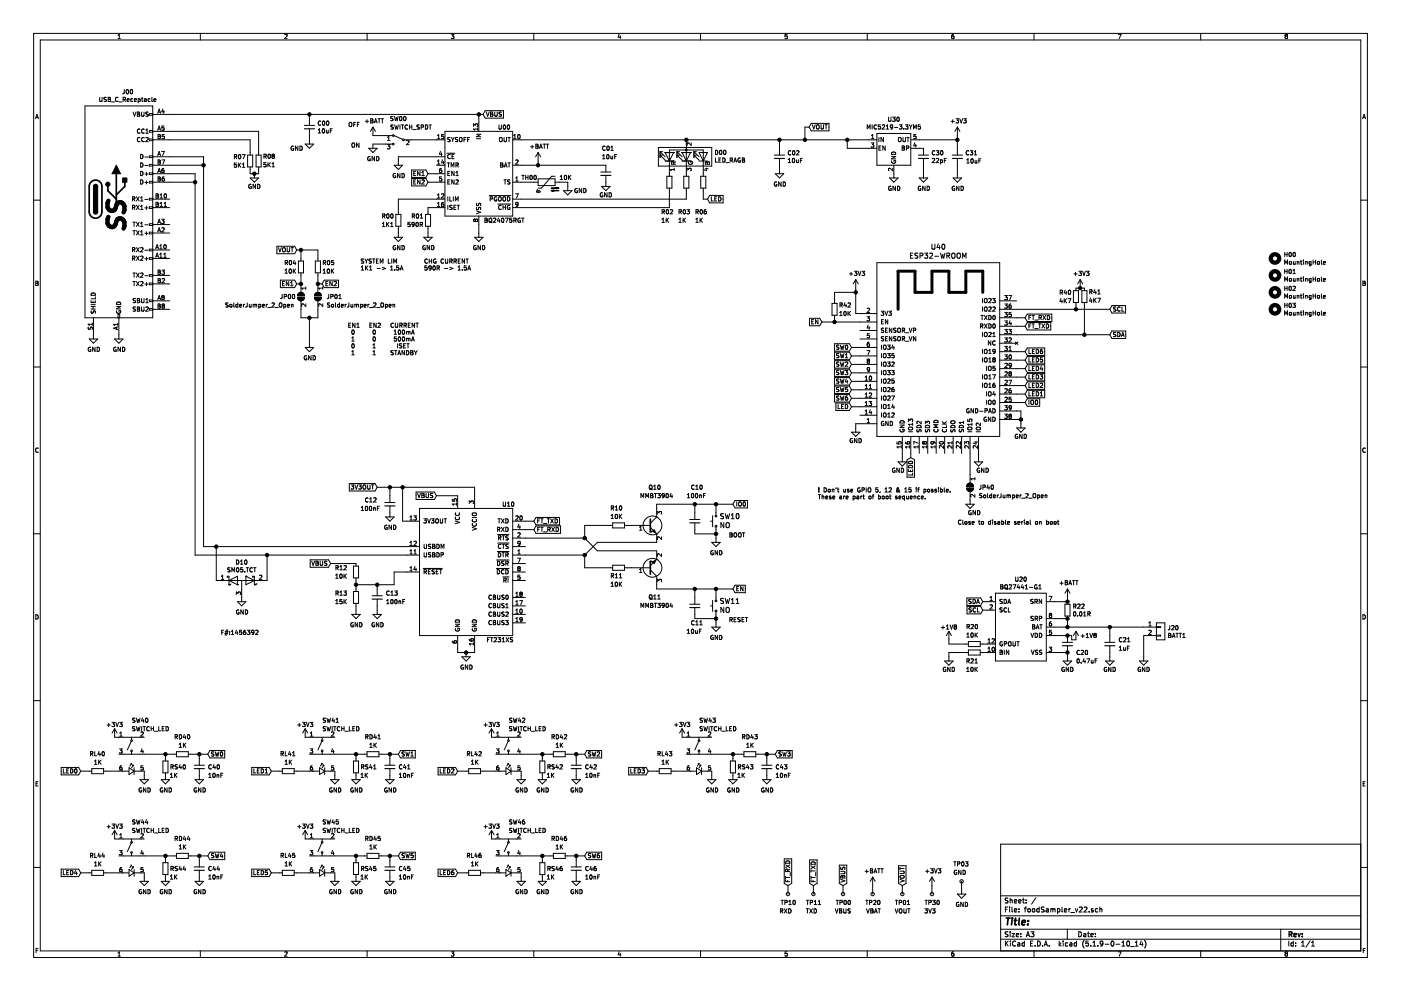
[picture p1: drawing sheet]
<svg xmlns="http://www.w3.org/2000/svg" width="420mm" height="297mm" viewBox="0 0 420 297" stroke-linecap="round" stroke-linejoin="round" font-family="sans-serif">
<path d="M.1 0h420.1v297h-420.1z" fill-rule="evenodd" fill="#fff" stroke="#fff" stroke-width=".3"/>
<g fill="none" stroke="#000" stroke-width=".3">
<path d="M10.1 10h400v277h-400zM12.1 12h396v273h-396zM35.4 11.6h.7M35.4 10.6l.4-.3v1.3M60.1 10v2M85.4 10.4l.5-.1 .2 .3-.8 1h.8M110.1 10v2M135.3 10.3h.8l-.4 .5 .4 .1v.6h-.8M160.1 10v2M185.7 10.2l-.3 1h.8M186 10.7v.9M210.1 10v2"/>
<path d="M236.1 10.3h-.6l-.1 .6 .6-.1 .1 .7h-.7M260.1 10v2M286 10.3l-.5 .3-.1 .7 .2 .3 .5-.1-.1-.7h-.4l-.2 .2M310.1 10v2M335.3 10.3h.9l-.5 1.3M360.1 10v2M385.6 10.8l-.2 .5 .2 .3 .4-.1M385.6 10.8l-.2-.2 .2-.3 .5 .1-.2 .4M385.6 10.8h.3M385.9 10.8l.2 .3v.4M386.1 11.5h-.1M10.7 35.6l.4-1.3 .4 1.3"/>
<path d="M10.8 35.2h.6M25.5 31.8h20.3v63.5h-20.3zM29.9 29.2v1l.2 .2 .5-.2v-1M31.9 29.2h-.6l-.1 .4a.5 .5 0 0 1 .5 .2 .5 .5 0 0 1 .1 .6h-.6M32.4 29.2l.7 .2-.2 .4 .3 .2-.3 .4h-.5zM32.4 29.8h.5M33.4 30.6h1M35.4 29.3a.56 .56 0 0 0-.8 .5 .56 .56 0 0 0 .8 .5M35.6 30.6h1M36.9 29.8h.6l.1-.5-.7-.1v1.2M37.2 29.8l.4 .6M37.3 26.8l-.1 1.1-.4 .2"/>
<path d="M37.9 27l.2-.2a.62 .62 0 0 1 .5 .7 .62 .62 0 0 1-.6 .6l-.2-.5zM38.1 30l.6-.1v-.3l-.6 .2 .1 .6h.5M39.2 27l.1-.2a.62 .62 0 0 1 .5 .7 .62 .62 0 0 1-.6 .6l-.2-.5zM39.8 29.6l-.6 .2 .1 .6h.5M39.9 33.6l.4 1.2 .5-1.2M40.3 30l.6-.1v-.3l-.6 .2v.6h.6M41.2 33.6h.4l.3 .2-.3 .4 .3 .2-.1 .4h-.6zM41.2 34.2h.4M41.4 30.4l.6-.1-.1-.7h-.5v1.3M42 38.8a.56 .56 0 0 0-.8 .5 .56 .56 0 0 0 .8 .5M42.4 29.6h.5M42.5 33.6v1l.2 .2 .5-.2v-1"/>
<path d="M42.6 29.2v1.1l.3 .1M43.2 38.8a.56 .56 0 0 0-.8 .5 .56 .56 0 0 0 .8 .5M43.3 29.6h.5l.1 .8M43.7 39.9h.8M43.7 39l.4-.3v1.2M43.9 29.9l-.6 .2v.3h.6M44.5 33.7h-.7a.51 .51 0 0 0 .6 .7l-.1 .4h-.6M45 29.6h-.4l-.2 .2 .1 .6h.5M45.6 29.2v1.1l.1 .1M45.8 34h-1v.5h1M45.8 39.1h-1v.5h1M45.8 34.3h99.1"/>
<path d="M45.8 39.4h31.8v7.1M46.2 30l.6-.1-.1-.3-.5 .2v.6h.5M47.3 34l.4-1.3 .4 1.3M47.3 39l.4-1.2 .4 1.2M47.4 33.6h.6M47.4 38.7h.6M48.8 32.6l-.3 .9h.8M49.1 33.1v.9M49.2 37.8h-.6l-.1 .6h.7v.5h-.7M91.3 37.6h3M92.8 34.3v3.3M92.8 38.6v4.6"/>
<path d="M95.4 38.9l.4-.3v1.3M95.4 39.9h.8M96.2 36.4a.56 .56 0 0 0-.8 .5 .56 .56 0 0 0 .8 .5M96.8 38.7l.1-.1a.62 .62 0 0 1 .5 .6 .62 .62 0 0 1-.6 .6l-.2-.4zM96.8 36.4l.2-.1a.62 .62 0 0 1 .4 .6 .62 .62 0 0 1-.5 .6l-.2-.4zM96.8 38.7h.1M97.9 39l.1 .8 .4-.1M98 36.4l.2-.1a.62 .62 0 0 1 .5 .6 .62 .62 0 0 1-.6 .6l-.2-.4zM98.1 36.3l-.1 .1M98.4 39v.9M99 39.2h.5M99.7 38.6h-.7v1.3"/>
<path d="M104.7 36.9l.3-.2 .5 .2-.2 1-.6-.1zM106.1 37.3h.4M106.7 36.7h-.6v1.2M107.2 37.3h.4M107.8 36.7h-.6v1.2M109.6 36.4h1M110.1 35.9v1M111.2 35.6l.6 .1-.2 .5 .3 .2-.1 .4-.6 .1zM111.2 36.2h.4M111.8 38.1v2.5h5.8M111.8 38.1l-.7 1.3M111.8 38.1l.8 1.3"/>
<path d="M112.3 36.9l.4-1.3 .4 1.3M112.4 36.5h.6M113.3 35.6h.8M113.7 35.6v1.3M114.3 35.6h.7M114.7 35.6v1.3M117.9 35h-.7a.54 .54 0 0 0 .6 .7v.4h-.6M117.9 37.5h-.6v.4a.5 .5 0 0 1 .5 .2 .5 .5 0 0 1 0 .6h-.6M118.3 34.9l.3 1.3 .3-.9 .2 .9 .3-1.3M118.4 37.4l.3 1.3 .2-.9 .3 .9 .3-1.3M120 35l.1-.1a.63 .63 0 0 1 .5 .7 .63 .63 0 0 1-.6 .5l-.2-.4zM120 37.4v1.3"/>
<path d="M120.4 37.4h.7M120.7 37.4v1.3M121.1 35l.2-.1a.62 .62 0 0 1 .5 .7 .62 .62 0 0 1-.6 .5l-.2-.4zM121.6 35h.1M122.2 37.6a.56 .56 0 0 0-.8 .5 .56 .56 0 0 0 .8 .5M122.8 37.4v1.3M122.8 38.1h.7M123.5 37.4v1.3M123.8 38.8h1M125.7 37.5l-.6 .1a.54 .54 0 0 0 .6 .6l-.1 .5h-.6M126.3 38.1h.6l.1-.5-.7-.2v1.3M127.6 37.4a.64 .64 0 0 1 .7 .7 .64 .64 0 0 1-.7 .6z"/>
<path d="M128.7 37.4h.7M129 37.4v1.3M133.4 39.4h20.4v25.4h-20.4zM142 37.9v-.8l.5 .4 .1-.3 .4-.1 .3 .3-.2 .5M143.3 38.7h-1.3l.4 .4M143.3 38.3v.8M143.6 34.3v5.1M145.5 33.2h5.5v2.2h-5.5l-.6-1.1zM145.8 33.6l.5 1.2 .4-1.2M147.1 33.6l.6 .1-.2 .5 .3 .2-.1 .4h-.6zM147.1 34.2h.4M148.4 33.6v1l.2 .2 .5-.2v-1"/>
<path d="M149.6 37.4v1.1l.3 .2 .5-.2v-1.1M150.4 33.7h-.7a.51 .51 0 0 0 .6 .7v.4h-.7M151 37.6l.2-.2a.63 .63 0 0 1 .5 .7 .63 .63 0 0 1-.6 .6zM152.2 37.6l.2-.2a.62 .62 0 0 1 .5 .7 .62 .62 0 0 1-.6 .6l-.2-.5zM242.7 38.1h-1.3v3.8M243.3 37h5.3v2.2h-5.3l-.6-1.1zM243.6 37.4l.5 1.3 .4-1.3M244.9 37.6l.3-.2 .4 .2-.1 1-.6-.1zM246.2 37.4v1l.3 .3 .5-.3v-1M247.4 37.4h.7M247.7 37.4v1.3M260.1 38.7v-1.3l.4 .9 .5-.9v1.3"/>
<path d="M261.6 37.4v1.3M262.9 37.5a.56 .56 0 0 0-.8 .6 .56 .56 0 0 0 .8 .5M264 37.4h-.6v.6l.4-.1 .3 .6-.3 .2-.4-.1M264.6 37.5l.5-.1 .2 .4-.8 .9h.8M265.8 38.7h.7M265.8 37.8l.4-.4v1.3M266.5 35.1v1l.2 .3 .5-.3v-1M267.7 35.1h.8l-.4 .5 .3 .1v.5h-.7M267.7 38l-.2 .2h-.4l-.1-.7 .5-.1 .2 .3v.7l-.6 .3M268.3 38.2h.9M269.1 35.2l.2-.1a.62 .62 0 0 1 .4 .7 .62 .62 0 0 1-.6 .5l-.1-.4zM269.7 37.4h.8l-.4 .5 .3 .1v.6h-.7"/>
<path d="M271 38.6v.1M271.5 37.4h.8l-.4 .5 .4 .1-.1 .6h-.7M272.7 37.4l.4 .7M273.1 38.1v.6M273.5 37.4l-.4 .7M274 38.7v-1.3l.4 .9 .4-.9v1.3M276 37.4h-.6l-.1 .6h.7v.6h-.7M285.2 36.4h1M285.7 35.9v1M286.7 35.6h.8l-.4 .5 .3 .1 .1 .4-.3 .3-.5-.2M287.1 38.1v8.4M287.1 38.1l-.7 1.3"/>
<path d="M287.1 38.1l.8 1.3M287.8 35.6l.5 1.3 .4-1.3M289 35.6h.8l-.5 .5 .4 .1v.5h-.7M408.7 35.6l.4-1.3 .4 1.3M408.8 35.2h.6M10.1 60h2M28 55.9a.64 .64 0 0 1 .7-.7 .64 .64 0 0 1 .6 .7M39.7 59.6h.6l.1-.5-.7-.1v1.3M40 59.6l.5 .7M40.9 59l.8 1.3M41.7 59l-.8 1.3M42 41.3a.56 .56 0 0 0-.8 .5 .56 .56 0 0 0 .8 .5"/>
<path d="M42.2 46.3a.64 .64 0 0 1 .7 .6 .64 .64 0 0 1-.7 .7zM42.2 48.8a.64 .64 0 0 1 .7 .7 .64 .64 0 0 1-.7 .6zM42.2 51.4a.64 .64 0 0 1 .7 .6 .64 .64 0 0 1-.7 .6zM42.2 53.9a.64 .64 0 0 1 .7 .6 .64 .64 0 0 1-.7 .7zM42.2 59.3l.3-.3v1.3M43.2 41.3a.56 .56 0 0 0-.8 .5 .56 .56 0 0 0 .8 .5M43.4 52.1h1M43.4 47.1h1M43.4 59.8h1M43.4 54.7h1M43.4 49.6h1M43.7 41.3l.5-.1 .3 .4-.8 .9h.8"/>
<path d="M43.9 51.7v.9M43.9 54.2v1M45.8 59.4h-1v.5h1M45.8 41.7h-1v.5h1M45.8 46.7h-1v.5h1M45.8 49.3h-1v.5h1M45.8 51.8h-1v.5h1M45.8 54.4h-1v.5h1M45.8 52.1h12.7v114.3h67.3M45.8 47h15.2v116.8h64.8M45.8 59.7h5.1M45.8 41.9h29.2v4.6"/>
<path d="M45.8 54.6h12.7M45.8 49.5h15.2M46.8 58.1l.6 .1-.2 .5 .3 .2-.1 .4-.6 .1zM46.8 58.7h.4M47.3 51.7l.4-1.2 .4 1.2M47.3 46.7l.4-1.3 .4 1.3M47.4 40.3l.7 .3-.3 .3 .3 .2-.2 .5h-.5zM47.4 47.9l.7 .3-.3 .3 .3 .3-.2 .4h-.5zM47.4 53l.7 .3-.3 .3 .3 .2-.2 .5h-.5zM47.4 40.9h.4M47.4 53.6h.4M47.4 48.5h.4"/>
<path d="M47.4 51.4h.6M47.4 46.3h.6M48 59.4h.7M48 58.4l.4-.3v1.3M48.4 45.4h.9l-.5 1.3M48.5 47.9h.9l-.5 1.3M49.1 50.5l-.5 .3-.1 .7 .3 .2 .4-.1v-.4l-.2-.2-.5 .2M49.2 53h-.2a.79 .79 0 0 0-.1 1.3l.3-.1 .1-.5-.2-.2-.5 .2M49.3 40.3h-.6l-.1 .6 .5-.1 .2 .6-.2 .2-.5-.1M49.3 58.2l.2-.1a.62 .62 0 0 1 .5 .7 .62 .62 0 0 1-.6 .5l-.2-.4zM70.3 47l.6-.1 .1-.4-.7-.2v1.3M70.6 47l.4 .6"/>
<path d="M70.9 48.9h-.6l-.1 .6h.7v.5h-.7M71.5 48.9v1.2M71.6 46.5l.2-.2a.62 .62 0 0 1 .4 .7 .62 .62 0 0 1-.5 .6l-.2-.5zM71.7 49.4l.5 .7M72.2 48.9l-.7 .7M72.7 46.3h.8l-.5 1.3M72.7 49.2l.4-.3v1.2M72.7 50.1h.7M74.3 46.5h1.5v3.5h-1.5zM75 50v2.1h2.6v-2.1M75 53.3h2.6l-1.3 1.3zM75.3 55.3a.57 .57 0 0 0-.7 .6 .57 .57 0 0 0 .8 .5v-.4h-.3"/>
<path d="M76.3 52.1v1.2M76.6 55.2v1.3l-.7-1.3v1.3M76.8 46.5h1.5v3.5h-1.5zM77.3 55.2a.64 .64 0 0 1 .7 .7 .64 .64 0 0 1-.7 .6zM79.2 46.9l.6-.1v-.5l-.6-.1v1.3M79.5 46.9l.4 .6M79.8 48.7h-.6l-.1 .7h.7v.5h-.7M80.4 48.7v1.3M80.5 46.3l.2-.1a.62 .62 0 0 1 .4 .7 .62 .62 0 0 1-.5 .5l-.2-.4zM80.6 49.3l.5 .7M81.1 48.7l-.7 .8M81.6 46.5l.2-.3 .5 .3"/>
<path d="M81.6 50h.7M81.6 46.5l.2 .3M81.6 46.5h.1M81.6 49.1l.3-.4v1.3M81.8 46.8l-.2 .2 .2 .5 .5-.3-.2-.4M81.8 46.8h.3M82.3 46.5h.1M82.3 46.5l-.2 .3M88 43.9a.57 .57 0 0 0-.7 .6 .57 .57 0 0 0 .8 .4v-.4h-.3M89.3 43.8v1.3l-.7-1.3v1.3M90 43.8a.64 .64 0 0 1 .7 .6 .64 .64 0 0 1-.7 .7zM91.5 43.2h2.6l-1.3 1.3z"/>
<path d="M105.6 43l.2-.1 .5 .1 .1 .7-.2 .4-.6-.2zM107.7 42.9v1.2l-.8-1.2v1.2M110.6 44.5h2.5l-1.3 1.2zM111 47a.57 .57 0 0 0-.7 .6 .57 .57 0 0 0 .8 .5v-.4h-.3M112.3 46.9v1.3l-.7-1.3v1.3M112.9 46.9a.64 .64 0 0 1 .8 .7 .64 .64 0 0 1-.8 .6zM116.2 43.4h.8l-.5 .4 .4 .2 .1 .4-.3 .2-.5-.1M116.2 41.2l.4-.4v1.3M116.2 42.1h.8M117.6 43.2h-5.8v1.3M118.2 49.5h2.5l-1.2 1.3zM118.2 40.6l2.5 1.2"/>
<path d="M118.6 52.1a.57 .57 0 0 0-.7 .6 .57 .57 0 0 0 .8 .4v-.4h-.3M120 52v1.3l-.8-1.3v1.3M120.6 52a.64 .64 0 0 1 .7 .6 .64 .64 0 0 1-.7 .7zM121.4 41.9h12M121.9 42.2l.5-.1 .3 .3-.8 1h.8M123.5 51h4.2l.7 1.1-.7 1.1h-4.2zM123.5 53.5h4.2l.7 1.1-.7 1.1h-4.2zM124.1 54.5h.4M124.1 52h.4M124.7 51.4h-.6v1.2h.6M124.7 53.9h-.6v1.3h.6M126 51.4v1.2l-.8-1.2v1.2"/>
<path d="M126 53.9v1.3l-.8-1.3v1.3M126.5 52.6h.7M126.5 54l.5-.1 .2 .4-.7 .9h.7M126.5 51.7l.4-.3v1.2M128.4 52.1h5M128.4 54.6h5M130.9 49.5h2.5M131.2 59.4h.7M131.2 41.6h.7M131.2 49.2h.7M131.2 40.7l.4-.4v1.3M131.2 48.3l.4-.4v1.3"/>
<path d="M131.2 58.4l.4-.3v1.3M131.9 51.1l-.1 .1M131.9 51v.1M132.1 45.3l-.3 .9h.8M132.4 50.5h-.2a.79 .79 0 0 0-.2 1.2h.4l.1-.5-.2-.2h-.4M132.4 58.2l.5-.1 .2 .3-.8 1h.8M132.4 45.8v.9M132.4 53h-.5l-.1 .6 .5-.1 .2 .6-.2 .2-.5-.1M132.7 47.9l-.3 .9h.8M133 48.4v.8M133.1 40.3h-.7v.6l.5-.1 .2 .6-.2 .2-.5-.1M133.4 47h-13.9v2.5"/>
<path d="M133.4 59.7h-13.9v4.6M134 45.9h2.4M134.1 48.8h.8M134.3 59v1.3M134.3 54.5h.4M134.3 52h.4M134.5 48.8v1.3M134.9 51.4h-.6v1.2h.6M134.9 59v1.3h.6M134.9 53.9h-.6v1.3h.6M135 41.3h-.7a.54 .54 0 0 0 .6 .7v.4h-.6M135 46.4a.56 .56 0 0 0-.8 .5 .56 .56 0 0 0 .8 .5"/>
<path d="M135.3 50.1v-1.3l.4 .9 .4-.9v1.3M135.3 41.2l.5 .7M135.6 46.9h.4M135.8 41.9v.6M136 59v1.3M136.2 51.4v1.2l-.7-1.2v1.2M136.2 53.9v1.3l-.7-1.3v1.3M136.2 46.3h-.6v1.3h.6M136.2 41.2l-.4 .7M136.7 52.6h.8M136.7 54l.5-.1 .3 .4-.8 .9h.8M136.7 49.5l.7-.1v-.5l-.7-.1v1.3"/>
<path d="M136.7 51.7l.4-.3v1.2M137 49.5l.5 .6M137.3 41.3h-.6l-.1 .4a.5 .5 0 0 1 .5 .2 .5 .5 0 0 1 0 .5h-.5M137.8 41.4l.3-.2 .4 .2v.9l-.2 .2-.5-.2zM139.2 41.8h.4M139.8 41.2h-.6v1.3M140.2 41.8h.5M140.9 41.2h-.7v1.3M142.9 41.6h1.3M142.9 40.2h1.3l-1.3 .8h1.3M146.7 58.6h6.5M147 59.6l.7-.1v-.4l-.7-.1v1.3"/>
<path d="M148.9 59.1a.57 .57 0 0 0-.7 .5 .57 .57 0 0 0 .8 .5v-.4h-.2M149.5 59.2l.3-.2 .5 .2v.6l-.3 .5-.5-.2zM149.8 41.4l.3-.2 .5 .2v.6l-.2 .4-.6-.1zM150.1 48.8h.5l.2 .3-.2 .3 .3 .3-.3 .4h-.5zM150.1 49.4h.5M150.9 59.2l.2-.2 .5 .2-.1 1-.6-.1zM151.1 53.9h.7M151.2 41.2v1l.2 .3 .5-.3v-1M151.2 50.1l.5-1.3 .4 1.3M151.3 49.7h.7M151.5 53.9v1.3M152.2 59a.64 .64 0 0 1 .7 .6 .64 .64 0 0 1-.7 .7z"/>
<path d="M152.3 41.2h.7M152.3 48.8h.7M152.7 41.2v1.3M152.7 48.8v1.3M152.9 54h-.6a.51 .51 0 0 0 .6 .7l-.1 .4h-.6M153.8 41.9h109.2M153.8 54.6h7.6M153.8 49.5h27.9v2.1M154 41.6h.8M154 40.7l.4-.4v1.3M154.6 58.1h.8l-.5 1.3M154.6 54.3h.8"/>
<path d="M154.6 48.1l.5-.2 .3 .4-.8 .9h.8M154.6 53.4l.4-.4v1.3M155.4 40.4l.2-.1a.62 .62 0 0 1 .4 .7 .62 .62 0 0 1-.6 .5l-.1-.4zM156.5 52.6h.7M156.9 52.6v1.2M157.6 52.6v1.2M157.6 53.2h.8M158.4 52.6v1.2M159 52.7l.2-.1a.63 .63 0 0 1 .5 .6 .63 .63 0 0 1-.6 .6zM159.1 44h1M159.6 43.5v1M160.2 52.7l.2-.1a.62 .62 0 0 1 .5 .6 .62 .62 0 0 1-.6 .6l-.2-.5z"/>
<path d="M160.7 43.2l.6 .1-.2 .5 .3 .2-.1 .4-.6 .1zM160.7 43.8h.4M161.1 56.8l.3 .6-.5 .2v-.4h.9l.2 .2-.2 .3M161.4 53.6h5.1v2h-5.1zM161.4 45.7l-.8 1.3M161.4 45.7v3.8M161.4 45.7l.7 1.3M161.8 57.7l-.3 .1M161.8 44.5l.4-1.3 .4 1.3M161.9 44.1h.6M162.9 43.2h.7M163.2 43.2v1.3"/>
<path d="M163.8 43.2h.8M164.2 43.2v1.3M166.5 54.6h3.8v2.6M166.5 52.8h-1.1l-3 3.6h-1M168 52.9l.4-.3v1.2M168 53.8h.7M169 57.2h2.5l-1.2 1.2zM169.4 52.6h.1a.62 .62 0 0 1 .5 .6 .62 .62 0 0 1-.6 .6l-.2-.5zM170.5 52.6v1.2M170.7 53.1l.5 .7M171.2 52.6l-.7 .7M173.1 56.6a.57 .57 0 0 0-.7 .6 .57 .57 0 0 0 .8 .4v-.4h-.3"/>
<path d="M174.4 56.5v1.3l-.7-1.3v1.3M175 56.5a.64 .64 0 0 1 .8 .6 .64 .64 0 0 1-.8 .7zM180.2 51.6h3M180.4 55.9h2.6l-1.3 1.3zM180.7 57.8a.57 .57 0 0 0-.7 .6 .57 .57 0 0 0 .8 .5v-.4h-.3M180.7 47.6h.7M180.7 46.7l.4-.4v1.3M181.5 43.9a.56 .56 0 0 0-.8 .5 .56 .56 0 0 0 .8 .5M181.7 52.6v3.3M182.1 57.8v1.2l-.8-1.2v1.2M182.1 46.4l.1-.1a.62 .62 0 0 1 .5 .7 .62 .62 0 0 1-.6 .6l-.2-.5zM182.1 43.9l.2-.1a.62 .62 0 0 1 .4 .6 .62 .62 0 0 1-.5 .6l-.2-.4z"/>
<path d="M182.7 57.8a.64 .64 0 0 1 .7 .6 .64 .64 0 0 1-.7 .6zM183.2 46.8v.8l.5-.1M183.2 45.1h.7M183.2 44.1l.4-.3v1.3M183.7 46.8v.8M184.3 46.9h.5M185 46.3h-.7v1.3M197.4 44.2h16.1v5.6h-16.1zM198 46.5h.7M198 46.5l1.5 1.5M198 45.5v.7M198 46.5v.7"/>
<path d="M198 45.5h.7M198 45.5l1.5 1.5M199.5 45.7h.1M199.5 45.7h2.5M199.5 48.3h2.5M199.5 45.7l1.3 2.6 1.2-2.6M200 52.8h1.5v3.6h-1.5zM200.8 56.4v5.8h-47M200.8 52.8v-7.8h10.1v7.8M202 45.7h.1M202 48.3h.1M202 49.2l-.1-.7h-.4l-.1 .7h1.2"/>
<path d="M202.2 50.8h-1.3l.4 .4M202.2 50.4v.8M202.6 48.5l-.6 .4M203 45.5l1.6 1.5M203 46.5h.8M203 46.5l1.6 1.5M203 45.5v.7M203 46.5v.7M203 45.5h.8M204.6 45.7h.1M204.6 45.7h2.5M204.6 48.3h2.5"/>
<path d="M204.6 45.7l1.2 2.6 1.3-2.6M205.1 52.8h1.5v3.6h-1.5zM205.8 56.4v3.3h-52M205.8 41.9v10.9M206 51.2v-.8l.5 .5 .1-.4 .4-.1 .3 .3-.1 .5M206.5 48.5a.57 .57 0 0 0 .6 .8 .57 .57 0 0 0 .5-.8h-.4v.2M207.1 45.7h.1M207.1 48.3h.1M207.3 42.8v.8l-.9-.8-.4 .3 .1 .4M208.1 45.5l1.5 1.5M208.1 46.5h.8M208.1 46.5l1.5 1.5"/>
<path d="M208.1 45.5v.7M208.1 46.5v.7M208.1 45.5h.8M209.6 45.7h2.6l-1.3 2.6zM209.6 48.3h2.6M210.1 52.8h1.6v3.6h-1.6zM210.9 56.4v3.3h1.3M211.5 50.5h.9M211.6 48.7l.3-.2 .2 .3 .5-.3 .2 .7h-1.3zM211.9 50.4v.8l-.9-.3M212.1 48.8v.4M212.8 58.6h4.1v2.2h-4.1l-.6-1.1z"/>
<path d="M213.3 59v1.3h.6M214.4 59.6h.4M214.6 45a.64 .64 0 0 1 .7 .7 .64 .64 0 0 1-.7 .6zM214.6 47.3v1.3h.6M215 59h-.6v1.3h.6M215.5 59a.64 .64 0 0 1 .7 .6 .64 .64 0 0 1-.7 .7zM215.6 48h.4M215.9 45.2l.2-.2a.62 .62 0 0 1 .4 .7 .62 .62 0 0 1-.5 .6l-.2-.5zM216.2 47.3h-.6v1.3h.6M216.8 47.3a.64 .64 0 0 1 .7 .7 .64 .64 0 0 1-.7 .6zM217.1 45.2l.2-.2a.62 .62 0 0 1 .4 .7 .62 .62 0 0 1-.5 .6l-.2-.5zM217.2 45.1l-.1 .1"/>
<path d="M217.7 48.7h1M219 48h.6v-.5l-.6-.2v1.3M219.3 48l.4 .6M220.1 48.6l.4-1.3 .4 1.3M220.2 48.3h.6M222 47.4a.57 .57 0 0 0-.7 .6 .57 .57 0 0 0 .8 .5v-.4h-.3M222.6 47.3l.6 .2-.2 .5 .3 .2-.1 .4h-.6zM222.6 48h.4M232.2 46.5h3.1M232.5 52.1h2.5l-1.2 1.2zM232.9 54.6a.57 .57 0 0 0-.7 .6 .57 .57 0 0 0 .8 .5v-.4h-.3M233.8 41.9v4.6"/>
<path d="M233.8 47.5v4.6M234.3 54.5v1.3l-.8-1.3v1.3M234.9 54.5a.64 .64 0 0 1 .7 .7 .64 .64 0 0 1-.7 .6zM236.4 47.8l.4-.3v1.2M236.4 48.7h.7M237.2 45.3a.56 .56 0 0 0-.8 .5 .56 .56 0 0 0 .8 .5M237.7 47.6l.2-.1a.62 .62 0 0 1 .5 .6 .62 .62 0 0 1-.6 .6l-.2-.4zM237.8 45.3l.2-.1a.62 .62 0 0 1 .4 .6 .62 .62 0 0 1-.5 .6l-.2-.5zM238.9 47.9v.8l.5-.1M238.9 45.3l.5-.1 .2 .3-.8 .9h.8M239.4 47.9v.8M240 48.1h.5"/>
<path d="M240.6 47.5h-.6v1.2M254.1 41.9v2.6h8.9M261.3 42.9h.8l-.5 .4 .4 .2 .1 .4-.3 .2-.5-.1M261.3 41.6h.8M261.3 40.7l.4-.4v1.3M263 40h10.1v9.5h-10.1zM263.6 41.2v1.3M263.6 44.3h.4M264.2 43.7h-.6v1.3h.6M264.9 41.2v1.3l-.7-1.3v1.3M265.5 43.7v1.3l-.7-1.3v1.3M266.8 53.3h2.5l-1.2 1.3z"/>
<path d="M267.2 55.9a.57 .57 0 0 0-.7 .6 .57 .57 0 0 0 .8 .4v-.4h-.3M267.4 46.9h1.2l-1.2 .7h1.2M267.4 48.2a.57 .57 0 0 0 .6 .8 .57 .57 0 0 0 .5-.8h-.4v.2M267.5 45.7a.67 .67 0 0 1 .8-.1 .67 .67 0 0 1 .3 .7h-1.2zM267.7 50.4v.8l-.9-.8-.3 .3 .1 .5M268.1 49.5v3.8M268.5 55.8v1.3l-.7-1.3v1.3M269.2 55.8a.64 .64 0 0 1 .7 .6 .64 .64 0 0 1-.7 .7zM269.5 41.4l.2-.2 .5 .2 .1 .6-.3 .5-.5-.2zM270.6 43.7h.4l.2 .3-.2 .3 .3 .3-.1 .4h-.6zM270.6 44.3h.4M270.8 41.2v1l.2 .3 .5-.3v-1"/>
<path d="M271.8 44.4l.7-.1v-.4l-.7-.2v1.3M271.9 41.2h.8M272.3 41.2v1.3M273.1 41.9h14M273.1 44.5h3.9v2M274.3 42.8l-.3 .9h.8M274.6 43.3v.8M274.7 40.3h-.6l-.1 .6 .5-.1 .3 .6-.3 .2-.5-.1M275.4 46.5h3.1M275.7 53.3h2.5l-1.2 1.3zM276.1 55.9a.57 .57 0 0 0-.7 .6 .57 .57 0 0 0 .8 .4v-.4h-.3M277 47.5v5.8"/>
<path d="M277.4 55.8v1.3l-.7-1.3v1.3M278 55.8a.64 .64 0 0 1 .8 .6 .64 .64 0 0 1-.8 .7zM279.6 47.6l.5-.1 .2 .3-.8 .9h.8M280.4 45.3a.56 .56 0 0 0-.8 .5 .56 .56 0 0 0 .8 .5M280.8 47.6l.5-.1 .2 .3-.8 .9h.8M280.8 45.2h.8l-.5 .4 .4 .2v.5h-.7M282.1 48l.6 .1-.2 .6h-.4M282.1 47.9v1.3M282.2 45.2h.2a.62 .62 0 0 1 .4 .6 .62 .62 0 0 1-.6 .6l-.1-.5zM283.2 48.1h.4M283.8 47.5h-.6v1.2M285.6 46.5h3"/>
<path d="M285.8 53.3h2.6l-1.3 1.3zM286.2 55.9a.57 .57 0 0 0-.7 .6 .57 .57 0 0 0 .8 .4v-.4h-.2M287.1 47.5v5.8M287.6 55.8v1.3l-.7-1.3v1.3M288.2 55.8a.64 .64 0 0 1 .7 .6 .64 .64 0 0 1-.7 .7zM289.9 48l.4-.4v1.3M289.9 48.9h.8M290.5 45.3a.56 .56 0 0 0-.8 .5 .56 .56 0 0 0 .8 .5M290.9 45.2h.8l-.4 .4 .4 .2v.5h-.8M291.3 47.7l.2-.1a.62 .62 0 0 1 .4 .7 .62 .62 0 0 1-.6 .5l-.1-.4zM292.2 45.5l.4-.3v1.2M292.2 46.4h.8"/>
<path d="M292.4 48l.1 .8 .5-.1M293 48v.9M293.6 48.2h.4M294.2 47.6h-.6v1.3M408.1 60h2M28 63.5a.64 .64 0 0 0 .7 .6 .64 .64 0 0 0 .6-.6M39.7 74.9l.6-.1 .1-.5-.7-.1v1.3M39.7 62.2l.6-.1 .1-.5-.7-.1v1.3M39.7 77.4h.6l.1-.5-.7-.1v1.2M39.9 69.1h.7M39.9 66.6h.7M40 74.9l.5 .6"/>
<path d="M40 77.4l.5 .6M40 62.2l.5 .6M40.2 66.6v1.3M40.2 69.1v1.3M40.9 74.2l.8 1.3M40.9 76.8l.8 1.2M40.9 69.1l.8 1.3M40.9 66.6l.8 1.3M40.9 61.5l.8 1.3M41.7 74.2l-.8 1.3M41.7 76.8l-.8 1.2M41.7 69.1l-.8 1.3"/>
<path d="M41.7 66.6l-.8 1.3M41.7 61.5l-.8 1.3M42.2 74.3l.5-.1 .2 .4-.8 .9h.8M42.2 76.9l.5-.1 .2 .3-.8 .9h.8M42.2 70.4h.7M42.2 61.9l.3-.4v1.3M42.2 67l.3-.4v1.3M42.2 69.5l.3-.4v1.3M42.2 67.9h.7M42.2 60.3h.7M42.2 62.8h.7M43.4 75h1"/>
<path d="M43.4 77.5h1M43.4 69.9h1M43.4 67.4h1M43.4 62.3h1M43.9 61.8v1M43.9 69.4v1M43.9 77.1v.9M45.8 62h-1v.5h1M45.8 67.1h-1v.5h1M45.8 69.6h-1v.5h1M45.8 74.7h-1v.5h1M45.8 77.2h-1v.5h1"/>
<path d="M45.8 74.9h5.1M45.8 77.5h5.1M45.8 69.9h5.1M45.8 67.3h5.1M45.8 62.2h5.1M46.7 74.6l.4-1.3 .5 1.3M46.7 77.1l.4-1.2 .5 1.2M46.8 60.6l.6 .2-.2 .4 .3 .3-.1 .4h-.6zM46.8 61.2h.4M46.8 74.2h.6M46.8 76.8h.6M47.3 69.5l.4-1.2 .4 1.2"/>
<path d="M47.3 67l.4-1.3 .4 1.3M47.4 69.2h.6M47.4 66.6h.6M47.9 74.6h.7M47.9 73.7l.4-.4v1.3M47.9 76.2l.4-.3v1.2M47.9 77.1h.7M48 61l.4-.4v1.3M48 61.9h.7M48.4 65.7h.8l-.4 .5 .4 .1v.6h-.8M48.5 68.4l.5-.1 .2 .3-.8 .9h.8M49.1 77.1h.7"/>
<path d="M49.1 76.2l.4-.3v1.2M49.2 61.9h.7M49.2 61l.4-.4v1.3M49.2 73.5l.2-.2a.62 .62 0 0 1 .5 .7 .62 .62 0 0 1-.6 .6l-.2-.5zM83 73.8h5.4l.6 1.1-.6 1.1h-5.4zM83.5 74.2l.4 1.3 .5-1.3M84.8 74.4l.2-.2 .5 .2 .1 .7-.3 .4-.5-.2zM85.5 78.7h.6l.1-.5-.7-.1v1.3M85.8 78.7l.4 .7M86.1 74.2v1.1l.2 .2 .6-.2v-1.1M86.9 78.2l.1-.1a.62 .62 0 0 1 .5 .6 .62 .62 0 0 1-.6 .6l-.2-.4zM87.3 74.2h.7"/>
<path d="M87.6 74.2v1.3M88.3 78l-.4 .9h.8M88.6 78.5v.9M89 74.9h6.3v3.3M89.5 78.2h1.5v3.6h-1.5zM90.3 74.9v3.3M94.6 78.2h1.5v3.6h-1.5zM97 78.7h.6v-.5l-.6-.1v1.3M97.3 78.7l.4 .7M98.3 78.2l.2-.1a.62 .62 0 0 1 .4 .6 .62 .62 0 0 1-.5 .6l-.2-.4zM100 78.1h-.6v.6l.5-.1 .2 .5-.2 .3-.5-.2M109.1 77.7l-.7 .1a.54 .54 0 0 0 .6 .6v.4h-.7"/>
<path d="M109.4 77.6l.5 .7M109.6 79.7v1.3M109.9 78.3v.6M110.3 77.6l-.4 .7M110.3 79.7l-.7 .7M111.4 77.7h-.6l-.1 .4a.5 .5 0 0 1 .5 .2 .5 .5 0 0 1 0 .5h-.5M111.7 77.6h.8M112.1 77.6v1.3M112.9 78.2h.4M113.5 77.6h-.6v1.3h.6M114 78.9v-1.3l.5 .9 .4-.9v1.3M114.7 67.9h.7"/>
<path d="M114.7 67l.3-.3v1.2M115 64.8l.5 .6M115.4 64.7l-.7 .1M115.4 64.7v-.5l-.7-.1v1.3M115.4 64.7h.1M115.9 66.7v1.2M116.1 64.2l.1-.1a.62 .62 0 0 1 .5 .7 .62 .62 0 0 1-.6 .5l-.2-.4zM116.1 67.2l.6 .7M116.4 77.6v1.3h.7M116.7 66.7l-.8 .7M117.2 67.9h.7M117.2 67l.3-.3v1.2"/>
<path d="M117.3 64.2l.2-.1a.62 .62 0 0 1 .4 .7 .62 .62 0 0 1-.6 .5l-.1-.4zM117.5 77.6v1.3M118.1 78.9v-1.3l.4 .9 .4-.9v1.3M118.2 71.1h2.5l-1.2 1.3zM118.6 73.7a.57 .57 0 0 0-.7 .5 .57 .57 0 0 0 .8 .5v-.4h-.3M118.7 64.3h1.5v3.5h-1.5zM119.5 67.8v3.3M119.6 79.7h-.6l-.1 .6 .6-.1 .1 .6h-.7M120 73.6v1.3l-.8-1.3v1.3M120.6 73.6a.64 .64 0 0 1 .7 .6 .64 .64 0 0 1-.7 .7zM123 66.7h-.6l-.1 .6h.7v.5h-.7M123.6 64.8l.6-.1 .1-.5-.7-.1v1.3"/>
<path d="M123.9 64.8l.4 .6M124.2 67.2l-.6 .2v-.6l.4-.1 .2 .2-.1 .9-.5 .1M124.9 66.8l.1-.1a.63 .63 0 0 1 .5 .6 .63 .63 0 0 1-.6 .6l-.2-.5zM125 64.2l.1-.1a.62 .62 0 0 1 .5 .7 .62 .62 0 0 1-.6 .5l-.2-.4zM126 67.3h.6l.1-.5-.7-.1v1.2M126 64.5l.4-.4v1.3M126 65.4h.8M126.3 67.3l.4 .6M127.1 71.1h2.5l-1.2 1.3zM127.5 73.7a.57 .57 0 0 0-.7 .5 .57 .57 0 0 0 .8 .5v-.4h-.3M127.6 64.3h1.5v3.5h-1.5zM128.1 79.7h-.7v.6l.5-.1 .2 .5-.2 .3-.5-.2"/>
<path d="M128.2 77.8a.56 .56 0 0 0-.8 .5 .56 .56 0 0 0 .8 .5M128.4 67.8v3.3M128.7 78.2h.8M128.7 77.6v1.3M128.8 73.6v1.3l-.7-1.3v1.3M129.5 73.6a.64 .64 0 0 1 .7 .6 .64 .64 0 0 1-.7 .7zM129.5 77.6v1.3M129.9 79.8h.1a.57 .57 0 0 1 .6 .5 .57 .57 0 0 1-.6 .6l-.2-.4zM130.4 79.8h.1M130.7 77.7a.57 .57 0 0 0-.7 .6 .57 .57 0 0 0 .8 .5v-.4h-.3M131.2 61.9h.7M131.2 61l.4-.4v1.3"/>
<path d="M133 60.6l-.4 .2-.2 .4v.6l.6 .1v-.7l-.3-.1-.3 .3M133 77.8a.55 .55 0 0 0-.8 .5 .55 .55 0 0 0 .8 .5M133.4 62.2h-5v2.1M133.6 77.6v1.1l.2 .2 .5-.2v-1.1M134.3 61.5v1.3M134.9 78.3l.6-.1v-.4l-.6-.2v1.3M135.2 78.3l.4 .6M135.6 61.6h-.7a.54 .54 0 0 0 .6 .7v.4h-.6M136.1 62.1h.5M136.2 78.3l.6-.1v-.4l-.6-.2v1.3M136.5 78.3l.4 .6M136.6 60.3v-1.3l.4 .9 .4-.9v1.3"/>
<path d="M136.7 61.5h-.6v1.3h.6M137.1 61.5h.7M137.4 78.2h.5M137.5 61.5v1.3M138 77.6h-.6v1.3h.6M139.3 77.6v1.3l-.7-1.3v1.3M139.7 77.6h.7M139.9 79.7h-.6l-.1 .6h.7v.5h-.7M140.1 77.6v1.3M142.3 71.1h2.6l-1.3 1.3zM142.4 65.7h-.3l-.1 .4 .3 .3 .3-.3M142.4 65.7l.1 .1"/>
<path d="M142.5 65.8l.1 .1M142.6 65.9l.2-.2 .5 .2-.3 .5-.4-.3M142.6 65.9v.2M142.7 73.7a.57 .57 0 0 0-.7 .5 .57 .57 0 0 0 .8 .5v-.4h-.2M142.9 63.2l1.3 .4-1.3 .5M143 62.1v.7a.54 .54 0 0 0 .7-.6h.4v.6M143 60.9v.6l.4 .1a.5 .5 0 0 1 .2-.5 .5 .5 0 0 1 .5-.1v.6M143.6 64.8v6.3M144.1 73.6v1.3l-.8-1.3v1.3M144.7 73.6a.64 .64 0 0 1 .7 .6 .64 .64 0 0 1-.7 .7zM145.4 65.4l.6 .1-.1 .5 .3 .2-.2 .4-.6 .1zM145.4 66h.5"/>
<path d="M146.7 65.6l.3-.2 .4 .2-.1 1-.6-.1zM146.9 66.3l.6 .5M148 65.5l.5-.1 .2 .3-.8 1h.8M149.3 61.2h3.9M149.5 65.3l-.3 .9h.8M149.8 65.8v.9M150.3 61.6a.56 .56 0 0 0-.8 .6 .56 .56 0 0 0 .8 .5M150.5 65.5l.2-.1a.62 .62 0 0 1 .4 .6 .62 .62 0 0 1-.5 .6l-.2-.4zM150.9 62.1h.7M150.9 61.5v1.3M151.5 65.4h.9l-.5 1.3M151.6 61.5v1.3"/>
<path d="M152.9 61.6a.57 .57 0 0 0-.8 .6 .57 .57 0 0 0 .8 .5v-.4h-.2M153.5 65.4h-.6l-.1 .6h.7v.5h-.7M154.1 66l.6-.1v-.4l-.6-.1v1.3M154.4 66l.4 .7M154.7 60.8l.1 .6 .6-.2M154.8 60.7h.5M154.8 60.7l-.1 .1M155.3 60.7v.1M155.3 60.8v.8l-.5 .3M156 65.5a.57 .57 0 0 0-.7 .5 .57 .57 0 0 0 .8 .5v-.4h-.3M156.4 65.4h.8M156.8 65.4v1.3"/>
<path d="M198.5 66.7h.8M198.5 65.7l.4-.3v1.3M198.9 63.5l.4 .6M199.2 63.5h-.6M199.2 63.4v-.5l-.6-.1v1.3M199.2 63.4v.1M199.8 65.4v1.3M199.9 63l.2-.2a.62 .62 0 0 1 .4 .7 .62 .62 0 0 1-.5 .6l-.2-.5zM200 65.9l.5 .8M200.5 65.4l-.7 .7M201 63l.5-.2 .2 .4-.8 .9h.8M203.6 66.7h.7"/>
<path d="M203.6 65.7l.4-.3v1.3M203.6 63.5h.7v-.5l-.7-.2v1.3M204 63.5l.4 .6M204.9 65.4v1.3M205 63l.1-.2a.62 .62 0 0 1 .5 .7 .62 .62 0 0 1-.6 .6l-.2-.5zM205 65.9l.6 .8M205.6 65.4l-.7 .7M206 62.8h.8l-.4 .5 .3 .1M206.7 63.4v.1M206.7 63.5v.6l-.7-.1M208.7 66.7h.7M208.7 65.7l.4-.3v1.3"/>
<path d="M208.7 63.5h.6l.1-.5-.7-.2v1.3M209 63.5l.4 .6M209.9 65.4v1.3M210 63l.2-.2a.62 .62 0 0 1 .5 .7 .62 .62 0 0 1-.6 .6l-.2-.5zM210.1 65.9l.6 .8M210.7 65.4l-.8 .7M211.7 62.8l-.4 .2-.2 .4 .1 .6 .5 .1v-.7l-.3-.1-.3 .3M263 78.7h36.8v52.1h-36.8zM273.1 76.6h.5M273.8 75.9h-.7v1.5h.7M275.3 75.9l-.8 .1a.65 .65 0 0 0 .7 .8l-.1 .5h-.7M275.9 76.7l.7-.1 .1-.6-.8-.1v1.5"/>
<path d="M277.3 75.9h.9l-.5 .6 .5 .2-.1 .6-.8-.1M278.8 76l.6-.1 .3 .4-1 1.1h1M279.5 73.2v1.2l.3 .3 .6-.3v-1.2M280.3 76.8h1.2M281.4 73.1l-.4 1.1h1M281.8 73.7v1M282.1 75.9l.3 1.5 .3-1.1 .3 1.1 .4-1.5M282.6 73.3l.2-.1a.74 .74 0 0 1 .6 .8 .74 .74 0 0 1-.7 .6l-.2-.5zM284 76.7l.7-.1 .1-.6-.8-.1v1.5M284.3 76.7l.5 .7M285.5 76.1l.3-.2 .6 .2v.8l-.2 .4-.4 .1-.3-.2zM287.1 76.1l.3-.2 .6 .2v.8l-.3 .5-.6-.2z"/>
<path d="M288.7 77.4v-1.5l.5 1.1 .5-1.1v1.5M385.3 79.2v-1.2l.4 .9 .4-.9v1.2M385.3 75.6v1.3M385.3 76.3h.7M386 75.6v1.3M386.7 75.8l.2-.2a.63 .63 0 0 1 .4 .7 .63 .63 0 0 1-.6 .6zM386.7 78.5h.6l-.1 .7-.5-.1zM387.9 78.4v.8l.5-.1M387.9 75.8l.2-.2a.62 .62 0 0 1 .4 .7 .62 .62 0 0 1-.6 .6l-.1-.5zM388.4 78.4v.8M389 78.4v.8M389.1 78.4h.4l.1 .8"/>
<path d="M389.1 78.4l-.1 .1M390 78.4h.5M390.2 78v1l.3 .2M390.9 78.1h.1M390.9 78.4v.8M391 78l-.1 .1M391.5 78.5l.5-.1v.8M391.5 78.4v.8M393.2 79.2l-.6-.2 .1-.6h.5v1l-.2 .3-.3-.1M393.8 78v1.2M393.8 78.6h.7M394.5 78v1.2"/>
<path d="M395.1 78.5h.6l-.1 .7-.5-.1zM396.3 78v1l.2 .2M396.9 78.8l.6-.1-.1-.3-.5 .2v.6h.5M10.7 84.9h.5M11.3 84.3h-.6v1.3l.7-.2v-.4l-.2-.1M11.3 84.3v.1M11.3 84.8l-.1 .1M11.3 84.4v.4M11.3 84.8h.1M26.5 98l.1 .7a.51 .51 0 0 0 .6-.6h.4v.7M27.3 90.1v.6h1.3v-.6M27.3 92.6h1.3"/>
<path d="M27.3 91.9h1.3M27.3 91.3h1.3M27.4 93.2v.7a.54 .54 0 0 0 .7-.7l.4 .1v.6M27.5 87.9a.67 .67 0 0 1 .7-.1 .67 .67 0 0 1 .4 .7h-1.3zM27.7 96.8v.7M27.7 97.2h-1.3l.4 .3M27.9 90.3v.4M27.9 91.9v.7M28 95.3v6.3M28.6 89v.6h-1.3M34.9 91.8h1.3l-1.3 .8h1.3M35 98.1v.6"/>
<path d="M35 93.2a.57 .57 0 0 0 .6 .7 .57 .57 0 0 0 .5-.8h-.4v.3M35.1 90.6a.67 .67 0 0 1 .8 0 .67 .67 0 0 1 .3 .6h-1.3zM35.3 98l-1.3 .4 1.3 .4M35.3 96.9v.7M35.3 97.2h-1.3l.4 .4M35.4 95.3v-1.1h.5v1.1M35.6 95.3v6.3M39.9 84.4h.7M39.9 81.8h.7M40.2 81.8v1.3M40.2 84.4v1.3M40.6 92.1h-.6a.51 .51 0 0 0 .6 .7l-.1 .4h-.6"/>
<path d="M40.6 89.5l-.6 .1a.51 .51 0 0 0 .6 .6l-.1 .5h-.6M40.9 84.4l.8 1.3M40.9 81.8l.8 1.3M41.2 92.6h.4M41.2 89.5h.4l.3 .2-.3 .4 .3 .2-.1 .4h-.6zM41.2 92h.4l.3 .3-.3 .3 .3 .2-.1 .4-.6 .1zM41.2 90.1h.4M41.7 84.4l-.8 1.3M41.7 81.8l-.8 1.3M42.2 84.5l.5-.1 .2 .3-.8 1h.8M42.2 81.9l.5-.1 .2 .4-.8 .9h.8M42.2 81.9v.1"/>
<path d="M42.5 92v1l.2 .3 .5-.3v-1M42.5 89.5v1l.2 .2 .5-.2v-1M43.4 85.2h1M43.4 82.6h1M43.7 92.1l.5-.1 .3 .4-.8 .9h.8M43.7 89.8l.4-.3v1.2M43.7 90.7h.8M43.9 84.7v1M45.8 84.8h-1v.5h1M45.8 92.5h-1v.5h1M45.8 82.3h-1v.5h1M45.8 89.9h-1v.5h1"/>
<path d="M45.8 90.2h5.1M45.8 85.1h5.1M45.8 82.6h5.1M45.8 92.7h5.1M47.3 89.8l.4-1.2 .4 1.2M47.4 83.5l.7 .2-.3 .4 .3 .2-.2 .5h-.5zM47.4 81l.7 .2-.3 .4 .3 .2-.2 .4h-.5zM47.4 91.1l.7 .3-.3 .3 .3 .3-.2 .4h-.5zM47.4 84.1h.4M47.4 81.6h.4M47.4 91.7h.4M47.4 89.5h.6"/>
<path d="M48.5 88.8v.1M48.5 88.9l.3 .2M48.5 88.8l.3-.2 .4 .2M48.5 81h.8l-.4 .4 .4 .2v.4l-.2 .2-.6-.1M48.6 83.6l.5-.1 .2 .3-.8 1h.8M48.6 91.4h.1M48.6 91.4l.3-.3 .4 .3M48.6 91.4l.3 .3M48.8 89.1l-.3 .3 .3 .4 .4-.2-.2-.5M48.8 89.1h.2M48.9 91.7l-.3 .2 .3 .5 .4-.2-.2-.5M48.9 91.7h.2"/>
<path d="M49.2 88.8v.1M49.2 88.9l-.2 .2M49.3 91.4h.1M49.3 91.4l-.2 .3M68.4 90.9h-.6v.4a.53 .53 0 0 1 .6 .6l-.7 .1M69 91.3l.6 .1-.1 .6-.6-.2zM70.1 90.8v1.1l.2 .2M71.3 91.3l-.3-.1-.3 .2 .2 .6h.4M71.3 90.8v1.3M71.9 91.6l.6-.1-.1-.2-.5 .1v.6h.5M73 91.2v.9M73.4 91.2l-.4 .2"/>
<path d="M74.2 90.8l-.1 1.1-.4 .2M74.8 91.2v.8l.5-.1M75.3 91.2v.9M75.9 91.2v.9M76 91.3l.5 .1M76 91.3h-.1M76.5 91.4l.4-.1 .1 .8M76.5 91.4v.7M77.6 92l.6-.1-.1-.6h-.5v1.2M78.7 91.6l.6-.1-.1-.2-.5 .1 .1 .6h.4M79.8 91.2v.9M80.2 91.2l-.4 .2"/>
<path d="M80.3 92.2h1M81.5 90.9l.5-.1 .3 .3-.8 1h.8M82.5 92.2h1M83.8 91l.2-.2 .5 .2-.1 1-.6-.1zM84.1 84h4.3l.6 1.1-.6 1.1h-4.3zM84.6 88.2v1.1l-.5 .2M84.7 85h.5M85.1 92l.6-.1-.1-.6h-.5v1.2M85.2 88.9h.6l.1-.5-.7-.2v1.3M85.3 84.4h-.6v1.3h.6M85.5 81.9h.7M85.5 81l.3-.4v1.3"/>
<path d="M86.2 91.6l.6-.1v-.2l-.6 .1 .1 .6h.5M86.5 88.4l.2-.2a.62 .62 0 0 1 .5 .7 .62 .62 0 0 1-.6 .6l-.2-.5zM86.6 84.4v1.3l-.7-1.3v1.3M86.8 80.7l.2-.1a.62 .62 0 0 1 .4 .7 .62 .62 0 0 1-.5 .5l-.2-.4zM87.1 85.7h.8M87.1 84.7l.4-.3v1.3M87.4 91.3h.4l.1 .8M87.4 91.2v.9M87.8 88.4l.1-.2a.62 .62 0 0 1 .5 .7 .62 .62 0 0 1-.6 .6l-.2-.5zM87.9 80.6v1.3M88.1 81.2l.6 .7M88.7 80.6l-.8 .8"/>
<path d="M89 85.1h1.3M89.2 89.2h2.1a1.02 1.02 0 0 1-1 1 1.02 1.02 0 0 1-1.1-1zM89.5 87.9a1.02 1.02 0 0 1 1.1-.2 1.02 1.02 0 0 1 .7 .9h-2.1zM90.3 90.2v5.1h5v-5.1M90.3 81.8v5.8M91.7 91.1v.7l-.9-.7-.4 .2 .2 .5M91.7 86v.7M91.7 86.4h-1.3l.4 .3M92.8 95.3v8.8M94.3 89.2h2.1a1.02 1.02 0 0 1-1.1 1 1.02 1.02 0 0 1-1-1zM94.6 87.9a1.02 1.02 0 0 1 1.1-.2 1.02 1.02 0 0 1 .7 .9h-2.1zM95.3 85.1h1.3"/>
<path d="M95.3 81.8v5.8M96.8 91.1v.7l-.9-.7-.4 .2 .1 .5M96.8 86.4h-1.3l.4 .3M96.8 86v.7M96.9 81.9h.7M96.9 81l.4-.4v1.3M97.2 84h4.3v2.2h-4.3l-.6-1.1zM97.8 85h.4M98.2 80.7l.2-.1a.62 .62 0 0 1 .5 .7 .62 .62 0 0 1-.6 .5l-.2-.4zM98.4 84.4h-.6v1.3h.6M98.6 88.2l-.1 1.1-.4 .2M98.8 91.5v.1"/>
<path d="M98.8 91.6v.4h-.6M98.9 90.9l-.5-.1-.2 .2 .1 .3 .5 .2M99.2 88.9h.6l.1-.5-.7-.2v1.3M99.4 80.6v1.3M99.5 91.3l.6 .1-.2 .6-.5-.2zM99.6 81.2l.5 .7M99.6 84.4v1.3l-.7-1.3v1.3M100.1 80.6l-.7 .8M100.2 84.5l.5-.1 .2 .3-.8 1h.8M100.5 88.4l.2-.2a.62 .62 0 0 1 .5 .7 .62 .62 0 0 1-.6 .6l-.2-.5zM100.6 90.8v1.1l.2 .2M101.6 89.5h.7"/>
<path d="M101.6 88.6l.4-.4v1.3M101.8 91.3l-.4-.1-.2 .2 .1 .6h.5M101.8 90.8v1.3M102.3 91.6l.7-.1-.1-.2-.6 .1 .1 .6h.5M103.5 91.2v.9M103.9 91.2l-.4 .2M104.6 97.5h.4M104.6 90.8v1.1l-.4 .2M105.2 96.9h-.6v1.2h.6M105.2 91.2l.1 .8 .5-.1M105.6 99l.2-.1a.62 .62 0 0 1 .5 .7 .62 .62 0 0 1-.6 .5l-.2-.4zM105.8 91.2v.9"/>
<path d="M106.4 91.3l.4-.1 .1 .2M106.4 91.2v.9M106.5 96.9v1.2l-.7-1.2v1.2M106.9 91.4l.5-.1 .1 .8M106.9 91.4v.7M107 98.1h.7M107 97.2l.4-.3v1.2M108.1 92l.5-.1v-.6h-.5v1.2M108.3 81h.8M108.3 80l.4-.3v1.3M109.2 91.6l.6-.1-.1-.2-.5 .1v.6h.5M109.8 80.2l.5 .8"/>
<path d="M110.3 91.2v.9M110.7 91.2l-.4 .2M110.8 92.2h1M110.8 81h.7M110.8 80l.4-.3v1.3M110.9 97.5h.5M111.5 96.9h-.6v1.2h.6M112 99l.2-.1a.62 .62 0 0 1 .4 .7 .62 .62 0 0 1-.6 .5l-.2-.4zM112 90.9l.5-.1 .3 .3-.8 1h.8M112.8 96.9v1.2l-.7-1.2v1.2M113 92.2h1M113.1 80.5h.9"/>
<path d="M113.4 97l.5-.1 .2 .3-.8 .9h.8M114.3 91l.2-.2 .5 .2-.1 1-.6-.1zM114.6 80.1l1 .4-1 .3M115.6 92l.5-.1v-.6h-.5v1.2M116.7 91.6l.6-.1-.1-.2-.5 .1 .1 .6h.4M117.1 81h.7M117.1 80l.4-.3v1.3M117.8 91.2v.9M117.9 91.3h.4l.1 .8M117.9 91.3h-.1M118 97a.56 .56 0 0 0-.8 .5 .56 .56 0 0 0 .8 .5M118.2 99.3l.4-.4v1.3"/>
<path d="M118.4 80.8v.2M118.6 96.9v1l.2 .2 .5-.2v-1M119.5 99l.2-.1a.63 .63 0 0 1 .5 .7 .63 .63 0 0 1-.6 .5l-.2-.4zM119.9 97.5h.6l.1-.5-.7-.1v1.2M120 81l.4-1.3 .5 1.3M120.1 80.6h.6M120.2 97.5l.4 .6M120.7 99l.2-.1a.62 .62 0 0 1 .5 .7 .62 .62 0 0 1-.6 .5l-.2-.4zM121.2 97.5h.6v-.5l-.6-.1v1.2M121.5 97.5l.4 .6M121.9 99.3v.9M121.9 99.5l.4-.2 .1 .2"/>
<path d="M122.4 99.5l.5-.1 .1 .8M122.4 97.5h.4M122.4 99.5v.7M123 96.9h-.6v1.2h.6M123.5 99.8h.6M124.3 96.9v1.2l-.7-1.2v1.2M124.7 96.9h.8M125.1 96.9v1.2M129.3 80.2l-.2 .3-.4-.1v-.6l.4-.1 .2 .2v.7l-.6 .4M131.1 80.3h.6v-.5l-.6-.1v1.3M131.4 80.3l.4 .7M133.3 80.5h1"/>
<path d="M134.9 80.1l1 .4-1 .3M137.4 81h.7M137.4 80l.3-.3v1.3M138.6 80.8v.2M140.3 81l.4-1.3 .4 1.3M140.4 80.6h.6M242.8 95.4h3l.7 1.1-.7 1.1h-3zM243.4 96.4h.4M244 95.8h-.6v1.3h.6M245.3 95.8v1.3l-.7-1.3v1.3M246.5 96.5h16.5M249.5 90.9h1.5v3.6h-1.5z"/>
<path d="M250.3 94.5v2M251.8 94.6h.8M251.8 93.7l.4-.4v1.3M251.9 91.4h.6l.1-.5-.7-.1v1.3M252.2 91.4l.4 .7M253.2 93.4l.2-.1a.62 .62 0 0 1 .4 .7 .62 .62 0 0 1-.6 .5l-.1-.4zM253.4 90.7l-.3 .9h.8M253.7 91.2v.9M254.3 90.9l.5-.1 .3 .3-.8 1h.8M254.3 93.3v1.3M254.5 93.9l.6 .7M254.8 82.1h.9"/>
<path d="M255.1 93.3l-.8 .8M255.2 81.6v1M256.2 81.3h.8l-.4 .5 .3 .1 .1 .4-.2 .3-.6-.1M256.6 83.8v10.2h6.4M256.6 83.8l-.7 1.3M256.6 83.8l.8 1.3M256.6 87.6h-6.3v3.3M257.4 81.3l.4 1.3 .4-1.3M257.9 99.1h5.1M258.5 81.3h.8l-.4 .5 .3 .1v.6h-.7M260 94.9h.8l-.4 .5 .3 .1M260.1 92.5l.4-.1 .3 .3-.8 1h.8"/>
<path d="M260.4 97.4l-.3 .9h.7M260.7 97.9v.8M260.7 95.5h.1M260.7 95.5v.6h-.7M264.3 93.3h.7l-.4 .5 .4 .1v.4l-.2 .2-.5-.1M264.4 96.4h.4M265 95.8h-.6v1.3h.6M265 98.4l-.6 .1a.54 .54 0 0 0 .6 .6l-.1 .5h-.6M265.4 93.3l.4 1.2 .4-1.2M265.6 99h.4M266.2 98.4h-.6v1.2h.6M266.2 95.8v1.3l-.7-1.3v1.3"/>
<path d="M266.5 93.3h.8l-.4 .5 .4 .1v.5h-.8M267.5 98.4v1.2l-.8-1.2v1.2M268.7 98.4l-.6 .1a.51 .51 0 0 0 .5 .6v.5h-.6M269.3 98.5l.2-.1 .5 .1-.1 1.1-.6-.2zM270.6 99l.7-.1v-.4l-.7-.1v1.2M270.9 99l.4 .6M271.6 99.7h.9M272.7 98.4l.4 1.2 .4-1.2M273.9 99l.7-.1v-.4l-.7-.1v1.2M294 97.7h.7v-.5l-.7-.1v1.3M294.2 94.5h.7M294.4 97.7l.4 .7"/>
<path d="M294.5 94.5v1.3M294.7 89.5v1.2M294.7 92v1.3M294.7 99.6v1.3M295.2 97.1l.9 1.3M295.2 94.5l.9 1.3M295.3 89.6l.2-.1 .5 .1-.1 1.1-.6-.1zM295.3 92.2l.2-.2 .5 .2-.1 1-.6-.1zM295.3 99.8l.2-.2 .5 .2-.1 1-.6-.1zM296.1 97.1l-.9 1.3M296.1 94.5l-.9 1.3M296.5 89.6l.5-.1 .2 .3-.7 .9h.7"/>
<path d="M296.5 92.1l.5-.1 .2 .4-.7 .9h.7M296.5 99.7l.5-.1 .2 .4-.7 .9h.7M296.5 94.5a.64 .64 0 0 1 .8 .7 .64 .64 0 0 1-.8 .6zM296.5 97.1a.64 .64 0 0 1 .8 .6 .64 .64 0 0 1-.8 .7zM297.7 89.5h.8l-.5 .4 .4 .2v.5h-.7M297.7 92.1l.5-.1 .3 .4-.8 .9h.8M297.7 100l.4-.4v1.3M297.9 94.7l.1-.2a.62 .62 0 0 1 .5 .7 .62 .62 0 0 1-.6 .6l-.2-.5zM297.9 97.2l.1-.1a.62 .62 0 0 1 .5 .6 .62 .62 0 0 1-.6 .6l-.2-.4zM299.8 95.3h7.6M299.8 90.2h5.1M299.8 92.7h33"/>
<path d="M299.8 97.8h7.6M301.3 93.7h.8l-.4 .4 .3 .2v.5h-.7M301.3 88.6h.8l-.4 .5 .3 .1v.5h-.7M301.3 91.1h.8l-.4 .5 .3 .1v.6h-.7M301.3 98.7h.8l-.4 .5 .3 .1v.6h-.7M301.3 96.2h.8l-.4 .5 .3 .1v.5h-.7M302.5 88.6h.9l-.6 1.2M302.5 98.7h.8l-.4 .5 .3 .1 .1 .5-.2 .2-.6-.1M302.6 91.7h.6v.6h-.6zM302.6 94.2v.1M302.6 94.2h.6l.1 .5-.2 .2-.5-.1M302.6 91.7v.1"/>
<path d="M302.9 96.1l-.3 .9h.8M303.2 91.1l-.4 .1-.2 .5M303.2 96.6v.9M303.2 93.7h-.6v.6M308.1 96.7h7v2.2h-7l-.7-1.1zM308.1 94.1h7.3v2.3h-7.3l-.7-1.1zM308.6 97.7h.4M308.6 95.2h.4M309.2 94.5h-.6v1.3M309.2 97.1h-.6v1.3M309.5 94.5h.7M309.5 97.1h.7"/>
<path d="M309.8 94.5v1.3M309.8 97.1v1.3M310.3 98.5h1M310.3 95.9h1M311.4 97.1h.8M311.6 95.2l.7-.1v-.4l-.7-.2v1.3M311.8 97.1v1.3M311.9 95.2l.4 .6M312.5 97.1l.8 1.3M312.8 94.5l.8 1.3M313.3 97.1l-.8 1.3M313.6 94.5l-.8 1.3"/>
<path d="M313.8 97.1a.64 .64 0 0 1 .7 .6 .64 .64 0 0 1-.7 .7zM314.1 94.5a.64 .64 0 0 1 .7 .7 .64 .64 0 0 1-.7 .6zM317.9 87.6h.7v-.5l-.7-.1v1.2M318.2 89.5l-.3 .9h.8M318.3 87.6l.4 .6M318.5 89.9v.9M319.1 89.5v1.3M319.3 90.1l.6 .7M319.4 86.9l-.3 .9h.8M319.8 87.4v.8M319.9 89.5l-.8 .7M320.3 89.5h.8l-.5 1.3"/>
<path d="M320.5 87.1l.2-.1a.62 .62 0 0 1 .4 .6 .62 .62 0 0 1-.6 .6l-.1-.4zM321.9 87.1h1.5v3.6h-1.5zM322.1 82.1h1M322.5 81.6v1M322.7 87.1v-.7h2.5v.7M322.7 90.7v2M323.5 81.3h.8l-.4 .5 .3 .1 .1 .4-.2 .3-.6-.1M323.9 83.8l-.7 1.3M323.9 83.8v2.6M323.9 83.8l.8 1.3M324.5 87.1h1.5v3.6h-1.5zM324.7 81.3l.4 1.3 .4-1.3"/>
<path d="M325.2 90.7v9.6M325.8 81.3h.8l-.4 .5 .4 .1v.6h-.8M326.8 87.5h.6l.1-.5-.7-.2v1.3M327 89.3l-.3 .9h.8M327.1 87.5l.4 .6M327.3 89.8v.9M328 89.4v1.3M328.2 89.9l.5 .8M328.3 86.8l-.3 .9h.8M328.6 87.3v.8M328.7 89.4l-.7 .7M329.2 89.4h.8l-.5 1.3"/>
<path d="M329.2 88.1h.8M329.2 87.2l.4-.4v1.3M333.5 91.6h4.1v2.2h-4.1l-.7-1.1zM333.5 99.2h4.1v2.3h-4.1l-.7-1.2zM334.7 92.1h-.7a.54 .54 0 0 0 .6 .7l-.1 .4h-.6M334.7 99.7h-.7a.54 .54 0 0 0 .6 .7l-.1 .4h-.6M335.2 99.6a.64 .64 0 0 1 .7 .7 .64 .64 0 0 1-.7 .6zM335.9 92.1a.56 .56 0 0 0-.8 .5 .56 .56 0 0 0 .8 .5M336.5 92v1.3h.6M385.3 84.3v-1.3l.4 .9 .4-.9v1.3M385.3 89.4v-1.3l.4 .9 .4-.9v1.3M385.3 94.5v-1.3l.4 .9 .4-.9v1.3"/>
<path d="M385.3 91.5h.7M385.3 80.7v1.3M385.3 85.8v1.3M385.3 90.9v1.3M385.3 81.3h.7M385.3 86.4h.7M386 80.7v1.3M386 85.8v1.3M386 90.9v1.3M386.7 80.9l.2-.2a.63 .63 0 0 1 .4 .7 .63 .63 0 0 1-.6 .5zM386.7 85.9l.2-.1a.63 .63 0 0 1 .4 .7 .63 .63 0 0 1-.6 .5zM386.7 91l.2-.1a.63 .63 0 0 1 .4 .6 .63 .63 0 0 1-.6 .6z"/>
<path d="M386.7 83.6h.6l-.1 .7-.5-.1zM386.7 88.7h.6l-.1 .6h-.5zM386.7 93.8h.6l-.1 .6-.5-.1zM387.7 90.9h.8l-.4 .5 .3 .1 .1 .4-.3 .3-.5-.2M387.8 85.9l.4-.1 .3 .4-.8 .9h.8M387.8 82h.7M387.8 81.1l.3-.4v1.3M387.9 83.5v.8l.5-.1M387.9 88.5v.8h.5M387.9 93.6v.8l.5-.1M388.4 83.5v.8M388.4 88.5v.9"/>
<path d="M388.4 93.6v.9M389 88.7l.5-.1 .1 .8M389 83.5v.8M389 88.5v.9M389 93.6v.9M389 83.6l.5-.1 .1 .8M389.1 93.7h.4l.1 .8M389.1 93.7l-.1 .1M390 88.5h.5M390 83.5h.5M390 93.6h.5M390.2 83v1.1l.3 .2"/>
<path d="M390.2 93.2v1.1l.3 .2M390.2 88.1v1.1l.3 .2M390.9 83.2h.1M390.9 83.5v.8M390.9 88.1v.1M390.9 88.5v.9M390.9 93.2v.1M390.9 93.6v.9M391 83.1l-.1 .1M391.5 88.7l.5-.1v.8M391.5 83.6l.5-.1v.8M391.5 83.5v.8"/>
<path d="M391.5 88.5v.9M391.5 93.6v.9M391.5 93.8l.5-.1v.8M393.2 83.5l-.6 .2 .1 .6h.5M393.2 88.6l-.6 .2 .1 .5h.5M393.2 88.5l-.1 1.2h-.4M393.2 94.4l-.6-.2 .1-.5h.5v.9l-.2 .3-.3-.1M393.2 83.5l-.1 1.1-.4 .1M393.8 83v1.3M393.8 88.1v1.3M393.8 93.2v1.3M393.8 83.6h.7"/>
<path d="M393.8 88.7h.7M393.8 93.8h.7M394.5 83v1.3M394.5 88.1v1.3M394.5 93.2v1.3M395.1 83.6h.6l-.1 .7-.5-.1zM395.1 88.7h.6l-.1 .6h-.5zM395.1 93.8h.6l-.1 .6-.5-.1zM396.3 88.1v1.1l.2 .2M396.3 83v1.1l.2 .2M396.3 93.2v1.1l.2 .2M396.9 83.9l.6-.1-.1-.3-.5 .1v.7h.5"/>
<path d="M396.9 89l.6-.1-.1-.3-.5 .1v.6h.5M396.9 94l.6-.1-.1-.2-.5 .1v.6h.5M408.7 84.3l.7 .2-.2 .4 .3 .2-.3 .5h-.5zM408.7 84.9h.5M10.1 110h2M26.8 101.6h2.5l-1.3 1.3zM27.2 104.1a.57 .57 0 0 0-.8 .6 .57 .57 0 0 0 .8 .5v-.4h-.2M28.5 104.1v1.2l-.7-1.2v1.2M29.1 104.1a.64 .64 0 0 1 .7 .6 .64 .64 0 0 1-.7 .6zM34.4 101.6h2.5l-1.3 1.3zM34.8 104.1a.57 .57 0 0 0-.7 .6 .57 .57 0 0 0 .8 .5v-.4h-.3M36.1 104.1v1.2l-.7-1.2v1.2"/>
<path d="M36.7 104.1a.64 .64 0 0 1 .8 .6 .64 .64 0 0 1-.8 .6zM91.5 104.1h2.6l-1.3 1.3zM91.9 106.7a.57 .57 0 0 0-.7 .6 .57 .57 0 0 0 .8 .4v-.4h-.2M93.3 106.6v1.3l-.8-1.3v1.3M93.9 106.6a.64 .64 0 0 1 .7 .6 .64 .64 0 0 1-.7 .7zM105.5 106.4h.7M105.5 102.2h.7M105.5 101.3l.4-.3v1.2M105.5 105.4l.4-.3v1.3M105.6 103.2l.2-.2a.62 .62 0 0 1 .5 .7 .62 .62 0 0 1-.6 .5l-.2-.4zM111.8 106.4h.8M111.8 104.3h.8"/>
<path d="M111.8 103.4l.4-.4v1.3M111.8 105.4l.4-.3v1.3M112 101.1l.2-.1a.62 .62 0 0 1 .4 .6 .62 .62 0 0 1-.6 .6l-.2-.4zM112 101v.1M118 105.2h-.7a.54 .54 0 0 0 .6 .7l-.1 .4h-.6M118.2 100.2h.7M118.3 105.1h.7M118.7 105.1v1.3M118.9 101h-.6l-.1 .6 .5-.1 .2 .5-.2 .2-.5-.1M119.2 103v1.3M119.3 106.4l.4-1.3 .4 1.3M119.4 106h.6"/>
<path d="M119.5 101.1l.2-.1a.63 .63 0 0 1 .5 .6 .63 .63 0 0 1-.6 .6l-.2-.4zM120.5 103.1l-.7 .1a.54 .54 0 0 0 .6 .6v.4h-.6M120.7 101.1l.2-.1a.62 .62 0 0 1 .5 .6 .62 .62 0 0 1-.6 .6l-.2-.4zM121 103.6h.5M121.3 105.1v1.3l-.7-1.3v1.3M121.7 103h-.7v1.3h.7M121.9 105.1a.64 .64 0 0 1 .7 .6 .64 .64 0 0 1-.7 .7zM121.9 101.5l.4-.1 .1 .2M121.9 101.4v.8M122 103h.7M122.4 103v1.3M122.4 101.6l.5-.1 .1 .7"/>
<path d="M122.4 101.6v.6M123.2 105.1h.4l.2 .2-.2 .4 .3 .2-.1 .4-.6 .1zM123.2 105.7h.4M123.4 100.2l.4-1.3 .4 1.3M123.4 102.2l.4-1.2 .4 1.2M123.5 101.9h.6M124.2 105.1l.5 .6M124.7 105.7v.7M125.1 105.1l-.4 .6M250.3 105.6h4.4l.7 1.1-.7 1.1h-4.4zM250.3 103h4.4l.7 1.1-.7 1.2h-4.4zM250.3 108.1h4.4l.7 1.1-.7 1.1h-4.4z"/>
<path d="M250.3 110.6h4.4l.7 1.2-.7 1.1h-4.4zM250.3 113.2h4.4l.7 1.1-.7 1.1h-4.4zM250.3 115.7h4.4l.7 1.1-.7 1.2h-4.4zM250.3 118.3h4.4l.7 1.1-.7 1.1h-4.4zM250.9 103.6v.3a.5 .5 0 0 1 .5 .2 .5 .5 0 0 1 .1 .6h-.6M251 103.5h.6M251 103.5l-.1 .1M251.6 113.7h-.6l-.1 .4a.5 .5 0 0 1 .5 .2 .5 .5 0 0 1 .1 .5h-.6M251.6 106h-.6l-.1 .5a.5 .5 0 0 1 .5 .2 .5 .5 0 0 1 .1 .5h-.6M251.6 116.2h-.6l-.1 .4a.5 .5 0 0 1 .5 .2 .5 .5 0 0 1 .1 .6h-.6M251.6 118.7h-.6l-.1 .5a.5 .5 0 0 1 .5 .2 .5 .5 0 0 1 .1 .5h-.6M251.6 111.1h-.6l-.1 .4a.5 .5 0 0 1 .5 .2 .5 .5 0 0 1 .1 .6h-.6"/>
<path d="M251.6 108.6h-.6l-.1 .4a.5 .5 0 0 1 .5 .2 .5 .5 0 0 1 .1 .5h-.6M252 103.4l.3 1.3 .2-.9 .3 .9 .3-1.3M252 106l.3 1.2 .2-.9 .3 .9 .3-1.2M252 108.5l.3 1.3 .2-.9 .3 .9 .3-1.3M252 111.1l.3 1.2 .2-.9 .3 .9 .3-1.2M252 113.6l.3 1.3 .2-1 .3 1 .3-1.3M252 116.1l.3 1.3 .2-.9 .3 .9 .3-1.3M252 118.7l.3 1.2 .2-.9 .3 .9 .3-1.2M253.5 111.1h.7l-.4 .4 .4 .2v.5h-.7M253.5 106.3l.4-.3v1.2M253.5 108.6l.5-.1 .2 .4-.7 .9h.7M253.5 107.2h.7"/>
<path d="M253.6 103.6l.2-.2a.62 .62 0 0 1 .5 .7 .62 .62 0 0 1-.6 .6l-.2-.5zM253.8 113.5l-.3 .9h.8M254.1 103.5v.1M254.1 118.7h-.2a.79 .79 0 0 0-.1 1.2l.4-.1v-.5l-.4-.1-.3 .2M254.1 114v.9M254.2 116.1h-.6l-.1 .6h.7v.6h-.7M255.4 114.3h7.6M255.4 116.8h7.6M255.4 119.4h7.6M255.4 104.1h7.6M255.4 106.7h7.6M255.4 109.2h7.6"/>
<path d="M255.4 111.8h7.6M257.9 101.6h5.1M259.5 114h.7M259.5 113.1l.3-.4v1.3M259.5 115.6l.3-.4v1.3M259.5 118.1l.3-.3v1.3M259.5 116.5h.7M259.5 119.1h.7M260 105.1h.8l-.5 1.3M260.1 108.3v.4l.2 .2 .5-.2-.1-.4M260.2 108.2l-.1 .1M260.3 108.2l-.2-.3 .2-.3 .5 .3-.3 .3"/>
<path d="M260.3 108.2h-.1M260.3 108.2h.2M260.5 108.2h.2M260.7 102.5h-.3a.79 .79 0 0 0-.1 1.3h.4l.1-.5-.3-.3-.4 .3M260.7 117.9l.5-.1 .2 .3-.8 1h.8M260.7 116.5h.7M260.7 115.6l.3-.4v1.3M260.7 108.2v.1M260.7 100h-.6v.6l.4-.1 .3 .5-.3 .3-.4-.2M260.8 110.7l-.6 .2-.1-.6 .4-.1 .3 .2-.2 .9-.4 .1M260.8 112.8l.2-.1a.62 .62 0 0 1 .4 .7 .62 .62 0 0 1-.6 .5l-.1-.4zM264.4 103.4v1.3"/>
<path d="M264.4 106v1.2M264.4 108.5v1.3M264.4 111.1v1.2M264.4 113.6v1.3M264.4 116.1v1.3M264.4 118.7v1.2M265 116.3l.2-.2 .5 .2-.1 1.1-.6-.2zM265 111.2l.2-.1 .5 .1-.1 1.1-.6-.2zM265 118.8l.2-.1 .5 .1-.1 1.1-.6-.1zM265 113.8l.2-.2 .5 .2-.1 1-.6-.1zM265 103.6l.2-.2 .5 .2-.1 1.1-.6-.2zM265 106.1l.2-.1 .5 .1-.1 1.1-.6-.1z"/>
<path d="M265 108.7l.2-.2 .5 .2-.1 1-.6-.1zM265 101h-.6a.54 .54 0 0 0 .6 .7l-.1 .4h-.6M265.6 101.5h.4M266.2 111.1h.8l-.5 .4 .4 .2 .1 .4-.3 .2-.5-.1M266.2 103.4h.8l-.5 .5 .4 .1 .1 .5-.3 .2-.5-.1M266.2 106h.8l-.5 .5 .4 .1 .1 .4-.3 .2-.5-.1M266.2 108.5h.8l-.5 .5 .4 .1 .1 .5-.3 .2-.5-.1M266.2 100.9h-.6v1.3h.6M266.2 118.8l.5-.1 .3 .3-.8 .9h.8M266.2 113.7l.5-.1 .3 .3-.8 1h.8M266.2 116.3l.5-.2 .3 .4-.8 .9h.8M267.4 111.1h.8l-.4 .4 .3 .2v.6l-.7-.1"/>
<path d="M267.4 118.7h.8l-.5 1.2M267.5 108.6l.4-.1 .3 .4-.8 .9h.8M267.5 100.9v1.3l-.8-1.3v1.3M267.8 103.4l-.3 .9h.7M268.1 116.1l-.4 .1-.2 .5v.6l.6 .1v-.7l-.4-.1-.2 .3M268.1 103.9v.8M268.1 106h-.6v.6l.6-.1v.6h-.6M268.1 113.6h-.6v.6h.6v.5h-.6M268.7 101h-.6a.51 .51 0 0 0 .5 .7v.4h-.6M269.3 101.1l.2-.2 .5 .2-.1 1-.6-.1zM270.6 101.6l.7-.1v-.5l-.7-.1v1.3M270.9 101.6l.4 .6"/>
<path d="M271.6 102.3h.9M272.7 100.9l.4 1.3 .4-1.3M274.6 100.9v1.3l-.7-1.3v1.3M294.7 104.7v1.3M294.7 107.2v1.3M294.7 112.3v1.3M294.7 114.9v1.2M295.3 112.5l.2-.2 .5 .2-.1 1-.6-.1zM295.3 115l.2-.1 .5 .1-.1 1.1-.6-.1zM295.3 104.9l.2-.2 .5 .2-.1 1-.6-.1zM295.3 107.4l.2-.2 .5 .2-.1 1.1-.6-.2zM295.9 109.8v1.3"/>
<path d="M295.9 117.4v1.3M295.9 119.9v1.3M296.5 110l.2-.2 .5 .2-.1 1-.6-.1zM296.5 117.6l.2-.2 .5 .2-.1 1-.6-.1zM296.5 115.2l.4-.3v1.2M296.5 113.6h.7M296.5 116.1h.7M296.5 105.1l.4-.4v1.3M296.5 107.6l.4-.4v1.3M296.5 112.7l.4-.4v1.3M296.5 108.5h.7M296.5 106h.7"/>
<path d="M297.1 102.2v1.2l-.7-1.2v1.2M297.7 112.3h.8l-.5 1.3M297.7 107.5h.1M297.7 107.5l.3-.3 .5 .3M297.7 107.5l.3 .3M297.7 100.9h.8M298 107.8l-.3 .2 .3 .5 .5-.2-.3-.5M298 107.8h.2M298 117.4l-.3 .8h.8M298.3 114.9h-.2a.79 .79 0 0 0-.1 1.2l.4-.1v-.5l-.4-.2-.3 .3M298.3 117.8v.9M298.4 109.8h-.6l-.1 .6h.7v.5h-.7"/>
<path d="M298.5 105.3l-.6 .1-.1-.6 .4-.1 .3 .3-.1 .7-.5 .3M298.5 102.3a.56 .56 0 0 0-.8 .5 .56 .56 0 0 0 .8 .5M298.5 107.5h.1M298.5 107.5l-.3 .3M299.8 118.1h7.6M299.8 115.6h7.6M299.8 113h7.6M299.8 110.5h7.6M299.8 108h7.6M299.8 105.4h7.6M299.8 102.9h5.1M299.8 100.3h33"/>
<path d="M301.3 106.4h.8l-.4 .4 .3 .2v.5h-.7M301.3 101.3h.8l-.4 .5 .3 .1v.5h-.7M301.3 103.8h.8l-.4 .5 .3 .1v.6h-.7M301.4 111.6l.4-.2 .3 .4-.8 .9h.8M301.4 114.1l.4-.1 .3 .3-.8 .9h.8M301.4 116.6l.4-.1 .3 .4-.8 .9h.8M301.4 119.2l.4-.1 .3 .3-.8 .9h.8M301.4 109l.4-.1 .3 .3-.8 1h.8M302.5 114h.9l-.6 1.2M302.6 104.2l.3-.4v1.3M302.6 111.7h.1M302.6 111.7l.2-.3 .5 .3"/>
<path d="M302.6 111.7l.2 .3M302.6 105.1h.7M302.6 101.3v.1M302.6 101.3h.5l.2 .3-.8 .9h.8M302.7 106.5l.2-.1a.62 .62 0 0 1 .4 .6 .62 .62 0 0 1-.5 .6l-.2-.5zM302.8 112l-.2 .2 .2 .5 .5-.2-.2-.5M302.8 112h.3M303.2 116.5l-.4 .1-.2 .5v.6h.6v-.6l-.4-.1-.2 .2M303.2 119.1h-.6v.6l.5-.2 .2 .6-.2 .2-.5-.1M303.3 109.5l-.6 .1-.1-.6 .5-.1 .2 .2-.1 .8-.5 .3M303.3 111.7h.1M303.3 111.7l-.2 .3"/>
<path d="M304.5 102.5l.8 .8M305.3 102.5l-.8 .8M308.1 119.5h3.7v2.3h-3.7l-.7-1.1zM308.1 117h5.2v2.2h-5.2l-.7-1.1zM308.1 106.8h5.2v2.3h-5.2l-.7-1.1zM308.1 104.3h5.2v2.2h-5.2l-.7-1.1zM308.1 109.4h5.2v2.2h-5.2l-.7-1.1zM308.1 111.9h5.2v2.3h-5.2l-.7-1.2zM308.1 114.5h5.2v2.2h-5.2l-.7-1.1zM308.6 112.3v1.3h.6M308.6 114.9v1.2h.6M308.6 117.4v1.3h.6"/>
<path d="M308.6 109.8v1.3h.6M308.6 107.2v1.3h.6M308.6 104.7v1.3h.6M308.6 119.9v1.3M309.6 105.3h.4M309.6 107.9h.4M309.6 110.4h.4M309.6 112.9h.4M309.6 115.5h.4M309.6 118h.4M310.2 104.7h-.6v1.3h.6M310.2 107.2h-.6v1.3h.6"/>
<path d="M310.2 109.8h-.6v1.3h.6M310.2 112.3h-.6v1.3h.6M310.2 114.9h-.6v1.2h.6M310.2 117.4h-.6v1.3h.6M310.8 112.3a.64 .64 0 0 1 .7 .7 .64 .64 0 0 1-.7 .6zM310.8 114.9a.64 .64 0 0 1 .7 .6 .64 .64 0 0 1-.7 .6zM310.8 117.4a.64 .64 0 0 1 .7 .6 .64 .64 0 0 1-.7 .7zM310.8 107.2a.64 .64 0 0 1 .7 .7 .64 .64 0 0 1-.7 .6zM310.8 109.8a.64 .64 0 0 1 .7 .6 .64 .64 0 0 1-.7 .7zM310.8 104.7a.64 .64 0 0 1 .7 .6 .64 .64 0 0 1-.7 .7zM311.9 112.3h.8l-.4 .5 .3 .1v.6h-.7M312 115l.5-.1 .2 .3-.8 .9h.8"/>
<path d="M312 118.7h.7M312 117.8l.3-.4v1.3M312.2 104.8l-.2 .9 .2 .3 .4-.1v-.6l-.4-.1-.2 .2M312.2 104.8h.1M312.3 109.7l-.3 .9h.8M312.6 104.7l-.4 .1M312.6 110.2v.9M312.6 107.2h-.6v.7l.6-.1v.6h-.6M336.3 100.9l.4-1.3 .4 1.3M336.4 100.5h.6M408.1 110h2M11.5 134.4a.58 .58 0 0 0-.8 .5 .58 .58 0 0 0 .8 .6"/>
<path d="M250.7 120.8h4l.7 1.1-.7 1.1h-4zM251.3 121.2v1.3h.7M252.4 121.8h.4M253 121.2h-.6v1.3h.6M253.5 121.2a.64 .64 0 0 1 .7 .6 .64 .64 0 0 1-.7 .7zM255.4 129.5h2.5l-1.3 1.3zM255.4 121.9h7.6M255.6 131.5a.57 .57 0 0 0-.7 .6 .57 .57 0 0 0 .8 .5v-.4h-.2M257 131.4v1.3l-.7-1.3v1.3M257.6 131.4a.64 .64 0 0 1 .7 .7 .64 .64 0 0 1-.7 .6zM257.9 124.5h5.1M259.5 120.7l.3-.4v1.3"/>
<path d="M259.5 123.2l.3-.3v1.2M259.5 121.6h.7M259.5 124.1h.7M260.1 126.7h.7M260.1 125.8l.3-.4v1.3M260.6 120.3h.8l-.4 .5 .3 .1 .1 .5-.2 .2-.6-.1M261 122.8l-.3 .9h.8M261.3 123.3v.8M263 127h-6.4v2.5M264.4 121.2v1.3M264.4 123.8v1.2M265 121.4l.2-.2 .5 .2-.1 1-.6-.1z"/>
<path d="M265 123.9l.2-.1 .5 .1-.1 1.1-.6-.2zM265 126.4a.57 .57 0 0 0-.7 .5 .57 .57 0 0 0 .8 .5v-.4h-.3M266.2 122.5h.8M266.2 121.6l.4-.4v1.3M266.2 124.1l.4-.3v1.2M266.2 125h.8M266.4 126.3v1.3l-.8-1.3v1.3M267 126.3a.64 .64 0 0 1 .7 .6 .64 .64 0 0 1-.7 .7zM267.5 123.9l.4-.1 .3 .3-.8 .9h.8M267.8 121.2l-.3 .9h.7M268.1 121.6v.9M269 132.4v.6l.6 .1-.1-.5 .5-.2 .3 .2-.2 .5"/>
<path d="M269.3 138.4h2.6l-1.3 1.3zM269.9 127.4h1.3l-1.3 .7h1.3M270 128.7a.57 .57 0 0 0 .5 .8 .57 .57 0 0 0 .5-.8h-.4v.2M270.1 126.2a.67 .67 0 0 1 .7-.1 .67 .67 0 0 1 .4 .7h-1.3zM270.3 133.6v.7M270.3 133.9h-1.3l.4 .4M270.6 130.8v7.6M271.5 132.5l.2 .4 .4 .2 .6-.1 .1-.5h-.7l-.1 .3 .3 .3M272 137.8l1.1-.6 1.2 .6v5.2h-2.3zM272.4 129.4h1.3M272.4 126.4v-.8l.5 .4 .1-.3h.7l-.1 .7M272.5 138.4a.67 .67 0 0 1 .7-.2 .67 .67 0 0 1 .5 .5 .63 .63 0 0 1-.7 .3 .63 .63 0 0 1-.5-.6z"/>
<path d="M272.6 138.4h-.1M272.6 139.6a.67 .67 0 0 1 .8-.1 .67 .67 0 0 1 .3 .7h-1.3zM272.6 128.1h.9l.2 .6-1.1 .1-.2-.2zM272.8 133.9h-1.3l.4 .4M272.8 133.6v.7M273.1 130.8v6.4M273.7 126.8v.7M273.7 127.2h-1.3l.4 .3M275 128.7l.1 .7a.54 .54 0 0 0 .7-.6l.4 .1v.6M275.1 127.6a.67 .67 0 0 1 .8-.1 .67 .67 0 0 1 .3 .7h-1.2zM275.4 133.9h-1.3l.3 .4M275.4 133.6v.7"/>
<path d="M275.4 132.8l-1.3-.5v.9M275.7 130.8v5.1M276.2 126.3v.8l-.9-.8-.3 .2 .1 .5M277.2 132.6l-.3-.2-.3 .2 .1 .4 .5-.2M277.2 132.6l.2-.2 .5 .2-.2 .5-.5-.3M277.2 132.6v.2M277.5 127.1v-.8l.5 .4 .1-.4h.6v.8M277.6 128.7v.7a.54 .54 0 0 0 .7-.6l.4 .1v.6M277.7 127.6a.67 .67 0 0 1 .7-.1 .67 .67 0 0 1 .4 .7h-1.3zM277.9 133.9h-1.3l.4 .4M277.9 133.6v.7M278.2 130.8v5.1"/>
<path d="M279.7 132.4l.2 .6h-.6l-.1-.4 .2-.2h.7l.3 .6M280.1 126.2a.68 .68 0 0 1 .8-.2 .68 .68 0 0 1 .4 .7h-1.2zM280.2 128.7a.56 .56 0 0 0 .5 .8 .56 .56 0 0 0 .5-.8M280.4 133.9h-1.2l.3 .4M280.4 133.6v.7M280.8 130.8v5.1M281.3 127.3h-1.2l.9 .4-.9 .4h1.2M281.8 132.5a.61 .61 0 0 1 .7-.2 .61 .61 0 0 1 .4 .6 .76 .76 0 0 1-1.2-.2zM282.6 127.1h1.3M282.6 126.4l.7 .7M282.7 128.7a.56 .56 0 0 0 .5 .8 .56 .56 0 0 0 .5-.8M283 133.6v.8l-.9-.8-.4 .2 .1 .5"/>
<path d="M283.3 130.8v5.1M283.9 127.5v.6h-1.3M283.9 126.4l-.7 .5M285.2 128.7l.1 .7a.54 .54 0 0 0 .6-.6l.5 .1v.6M285.3 127.6a.67 .67 0 0 1 .8-.1 .67 .67 0 0 1 .3 .7h-1.3zM285.3 126.2h.9l.2 .6-1.1 .1-.2-.2zM285.5 133.6v.8l-.9-.8-.4 .2 .2 .5M285.5 132.4v.7M285.5 132.7h-1.3l.4 .4M285.8 130.8v5.1M287.7 128.7l.1 .7a.54 .54 0 0 0 .7-.6l.4 .1v.6M287.8 127.6a.67 .67 0 0 1 .8-.1 .67 .67 0 0 1 .3 .7h-1.2z"/>
<path d="M288.1 132.4v.8l-1-.8-.3 .2 .1 .5M288.1 133.6v.8l-1-.8-.3 .2 .1 .5M288.4 130.8v5.1M288.9 126.3v.7M288.9 126.6h-1.2l.3 .4M289.3 133.2v-.8l.5 .4 .1-.4h.5l.2 .2-.1 .6M290.2 125.7v.6h.6v-.6h.6v.6M290.2 129.4h1.3M290.4 128.1h.9l.1 .6-1 .1-.2-.2zM290.6 133.6v.8l-.9-.8-.4 .2 .1 .5M290.6 122.6a.57 .57 0 0 0-.7 .5 .57 .57 0 0 0 .8 .5v-.4h-.3M290.9 130.8v14"/>
<path d="M291.5 127.2h-1.3l.4 .3M291.5 126.8v.7M291.9 122.5v1.3l-.7-1.3v1.3M292.2 138.4h2.5l-1.2 1.3zM292.3 132.5h.8M292.5 122.5a.64 .64 0 0 1 .8 .6 .64 .64 0 0 1-.8 .7zM292.7 132.3v.8l-.9-.3M292.8 129.4h1.2M292.9 128.1h.9l.2 .6-1.1 .1-.1-.2zM293.1 133.6v.8l-.9-.8-.3 .2 .1 .5M293.5 130.8v7.6M293.8 123.3h1"/>
<path d="M294 126.8v.8l-.9-.8-.3 .3 .1 .4M295.4 123.1l.7-.1v-.4l-.7-.1v1.3M295.8 125.1a.57 .57 0 0 0-.7 .6 .57 .57 0 0 0 .8 .5v-.4h-.3M296.5 120.1l.2-.2 .5 .2-.1 1.1-.6-.2zM296.5 123.8l.4-1.3 .4 1.3M296.6 123.4h.6M297.1 125v1.3l-.7-1.3v1.3M297.7 122.5a.64 .64 0 0 1 .8 .6 .64 .64 0 0 1-.8 .7zM297.7 125a.64 .64 0 0 1 .8 .7 .64 .64 0 0 1-.8 .6zM297.9 120.1l.1-.2a.62 .62 0 0 1 .5 .7 .62 .62 0 0 1-.6 .6l-.2-.5zM298.3 120v.1M299.8 123.2h6.4v5.1"/>
<path d="M299.8 120.7h7.6M299.8 125.7h6.4M301.3 121.6h.8l-.4 .5 .3 .1v.5h-.7M301.3 124.1h.8l-.4 .5 .3 .1v.6h-.7M302.8 124.7l-.2-.3 .2-.3 .5 .3-.2 .3M302.8 124.7l-.2 .2 .2 .5 .5-.2-.2-.5M302.8 124.7h.3M303.3 122.2l-.6 .1-.1-.6 .5-.1 .2 .2-.1 .8-.5 .3M304.9 128.3h2.5l-1.2 1.2zM305.2 130.2a.57 .57 0 0 0-.7 .6 .57 .57 0 0 0 .7 .5v-.4h-.2M306.5 130.2v1.2l-.7-1.2v1.2M307.1 130.2a.64 .64 0 0 1 .7 .6 .64 .64 0 0 1-.7 .6z"/>
<path d="M309.2 120.1l.2-.2 .5 .2-.1 1.1-.6-.2zM310.6 120.1l.2-.2a.62 .62 0 0 1 .4 .7 .62 .62 0 0 1-.6 .6l-.1-.5zM310.6 120v.1M409.5 134.4a.59 .59 0 0 0-.8 .5 .59 .59 0 0 0 .7 .6M409.5 135.5h-.1M10.1 160h2M104.8 144.9h7.7l.6 1.2-.6 1.1h-7.7zM105.3 145.3h.8l-.4 .5 .3 .2 .1 .4-.3 .2-.5-.1M106.4 145.3l.5 1.3 .4-1.3M107.6 145.3h.8l-.5 .5 .4 .2v.5h-.7M108.3 152.1l.4-.4v1.3M108.3 153h.8"/>
<path d="M109 145.4l.6 .1 .1 .7-.3 .4-.5-.2zM109.7 151.9l.1-.2a.62 .62 0 0 1 .5 .7 .62 .62 0 0 1-.6 .6l-.2-.5zM110.2 145.3v1.1l.3 .2 .5-.2v-1.1M110.4 149.3a.56 .56 0 0 0-.8 .5 .56 .56 0 0 0 .8 .5M110.9 150.5h.7M110.9 149.6l.3-.4v1.3M110.9 151.9l.2-.2a.63 .63 0 0 1 .4 .7 .63 .63 0 0 1-.6 .6l-.1-.5zM111.4 145.3h.7M111.7 145.3v1.3M112 152.2v.8M112 152.3l.5-.1 .1 .8M112.1 149.3l.5-.1 .2 .4-.8 .9h.8"/>
<path d="M113.1 146.1h29.2v6.3M113.2 152.4h.4M113.8 151.7h-.6v1.3M115.4 150.6h3.1M115.7 154.9h2.5l-1.3 1.3zM116.1 157.5a.57 .57 0 0 0-.8 .6 .57 .57 0 0 0 .8 .5v-.5h-.2M116.9 146.1v4.5M116.9 151.6v3.3M117.4 157.4v1.3l-.7-1.3v1.3M118 157.4a.64 .64 0 0 1 .7 .6 .64 .64 0 0 1-.7 .7zM120.7 146.1v10.1h5.1M122.9 155l.4-.4v1.3"/>
<path d="M122.9 155.9h.8M124.1 154.6h.8l-.5 .5 .4 .1 .1 .5-.3 .2-.5-.1M124.8 147.5h5.5l.6 1.1-.6 1.1h-5.5zM125.2 147.9l.5 1.3 .4-1.3M125.8 152.4h28v38.1h-28zM126.5 147.9h.4l.3 .2-.3 .4 .3 .2-.1 .4-.6 .1zM126.5 148.5h.4M127.1 155.5h.8l-.5 .5 .4 .1 .1 .4-.3 .3-.5-.2M127.8 147.9v1l.2 .3 .5-.3v-1M128.2 155.5l.5 1.3 .4-1.3M129.4 155.5h.8l-.5 .5 .4 .1v.5h-.7M129.8 148h-.7a.51 .51 0 0 0 .6 .7v.4h-.7"/>
<path d="M130.7 155.7l.2-.2 .5 .2v.9l-.2 .2-.5-.2zM130.9 148.6h6.3v3.8M132 155.5v1l.3 .3 .5-.3v-1M133.2 155.5h.7M133.5 155.5v1.3M135.6 149.6v.6h.7l-.2-.4 .6-.3 .2 .3-.1 .4M136.5 156.1l1.3 .5-1.3 .4M136.7 155a.56 .56 0 0 0 .5 .8 .56 .56 0 0 0 .5-.8M136.7 153.7a.56 .56 0 0 0 .5 .8 .56 .56 0 0 0 .5-.8M136.9 150.7v.8M136.9 151.1h-1.3l.4 .4M140.7 150.9v-.8l.5 .5 .1-.4 .5-.1 .2 .3-.1 .5"/>
<path d="M141.6 155.1h1.3M141.6 158.1l1.3 .4-1.3 .4M141.7 155.7a.56 .56 0 0 0 .6 .7 .56 .56 0 0 0 .5-.7M141.7 156.9a.56 .56 0 0 0 .6 .8 .56 .56 0 0 0 .5-.8M141.8 153.8h.9l.1 .6-1 .1-.2-.2zM149.2 158.7h.6l.1-.5-.7-.2v1.3M149.3 155.5h.8M149.5 158.7l.4 .6M149.7 155.5v1.3M150.4 155.5l.8 1.3M150.4 158l.8 1.3M150.9 150.5v1l.2 .2 .5-.2v-1"/>
<path d="M151.2 155.5l-.8 1.3M151.2 158l-.8 1.3M151.7 155.5a.64 .64 0 0 1 .7 .6 .64 .64 0 0 1-.7 .7zM151.7 158a.64 .64 0 0 1 .7 .7 .64 .64 0 0 1-.7 .6zM152.2 151.7h.7M152.2 150.8l.3-.3v1.2M153.5 150.6l.2-.1a.62 .62 0 0 1 .4 .6 .62 .62 0 0 1-.5 .6l-.2-.4zM153.8 156.2h6.3M153.8 158.8h6.3M154.7 154.7l.5-.1 .2 .4-.8 .9h.8M155.3 159.8l.5-.1 .2 .3-.8 1h.8M155.6 157.1l-.3 .9h.8"/>
<path d="M155.9 157.6v.8M156 154.7l.2-.1a.62 .62 0 0 1 .5 .7 .62 .62 0 0 1-.6 .5l-.2-.4zM160.7 155.1h7.1v2.2h-7.1l-.6-1.1zM160.7 157.6h7.4v2.3h-7.4l-.6-1.1zM161.3 158.7h.4M161.3 156.1h.4M161.9 155.5h-.6v1.3M161.9 158h-.6v1.3M162.2 155.5h.7M162.2 158h.7M162.5 155.5v1.3M162.5 158v1.3"/>
<path d="M163 156.9h1M163 159.4h1M164.1 155.5h.7M164.3 158.7l.7-.1v-.4l-.7-.2v1.3M164.5 155.5v1.3M164.6 158.7l.4 .6M165.1 155.5l.9 1.3M165.4 158l.9 1.3M166 155.5l-.9 1.3M166.3 158l-.9 1.3M166.5 155.5a.64 .64 0 0 1 .7 .6 .64 .64 0 0 1-.7 .7zM166.8 158a.64 .64 0 0 1 .7 .7 .64 .64 0 0 1-.7 .6z"/>
<path d="M183.2 154.5l.4-.3v1.2M183.2 155.4h.8M183.3 152.3l.6-.1 .1-.5-.7-.1v1.3M183.6 152.3l.4 .6M183.7 157.5h-8.4v3.8M183.7 156.7h3.6v1.5h-3.6zM184.5 152l.4-.4v1.3M184.5 152.9h.8M184.6 154.3l.2-.1a.62 .62 0 0 1 .4 .6 .62 .62 0 0 1-.6 .6l-.1-.5zM185.7 154.2v1.2M185.9 151.7l.1-.1a.62 .62 0 0 1 .5 .7 .62 .62 0 0 1-.6 .5l-.2-.4zM185.9 154.7l.6 .7"/>
<path d="M186.5 154.2l-.8 .7M187.3 157.5h7.7M191.8 158.9h.7M191.8 158l.4-.3v1.2M192.2 149.2v-1.3l.4 .9 .5-.9v1.3M193.7 149.2v-1.3l.4 .9 .4-.9v1.3M194.8 145.6l.2-.2 .5 .2 .1 .6-.3 .5-.5-.2zM195 146.4l.6 .4M195 158.1l1.9 1.9M195.1 147.9l.6 .2-.2 .4 .3 .3-.1 .4h-.6zM195.1 148.5h.4M196.1 145.7l.3-.3v1.3"/>
<path d="M196.1 146.7h.7M196.2 147.9h.7M196.6 147.9v1.3M197.2 147.9h.8l-.4 .5 .3 .1M197.4 145.5l.1-.1a.62 .62 0 0 1 .5 .7 .62 .62 0 0 1-.6 .5l-.2-.4zM197.7 153.4l-.1 .3-.5-.4v.8M197.7 153.4h.6v.7M197.7 153.4h.1M197.9 148.5h.1M198 148.5l-.1 .7-.7-.1M199.2 148.5l-.2 .2h-.4v-.6l.4-.2 .2 .3v.7l-.6 .3M199.9 148l.1-.1a.62 .62 0 0 1 .5 .7 .62 .62 0 0 1-.6 .6l-.2-.5z"/>
<path d="M201.2 147.9l-.3 .9h.8M201.5 148.4v.8M206.1 149.2h.7M206.1 148.3l.4-.4v1.3M206.8 155.7h3.1M207.5 148.1l.1-.2a.62 .62 0 0 1 .5 .7 .62 .62 0 0 1-.6 .6l-.2-.5zM208.2 145.5a.56 .56 0 0 0-.8 .5 .56 .56 0 0 0 .8 .5M208.4 156.7v3.3h6.3M208.4 151.1v4.6M208.7 146.7h.7M208.7 145.7l.3-.3v1.3M208.7 148.1l.2-.2a.63 .63 0 0 1 .4 .7 .63 .63 0 0 1-.6 .6l-.2-.5z"/>
<path d="M209.8 148.5l.5-.1 .1 .8M209.8 148.4v.8M210 145.5l.2-.1a.62 .62 0 0 1 .4 .7 .62 .62 0 0 1-.6 .5l-.1-.4zM211 148.5h.4M211.6 147.9h-.6v1.3M213.1 156.2h.6M213.7 154.6v3.3M214.7 151.1v3.2M214.7 158.1v4.5M217 154l-.8 .1a.65 .65 0 0 0 .7 .8v.5h-.8M217.1 156.6v1.6l-.9-1.6v1.6M217.5 154l.4 1.5 .2-1.1 .3 1.1 .4-1.5"/>
<path d="M217.8 156.8l.3-.2 .6 .2v.9l-.3 .5-.6-.3zM218.9 159.7h.4l.3 .2-.3 .4 .3 .2-.1 .4-.6 .1zM219.3 155.5h.9M219.3 154.4l.5-.4v1.5M219.8 151.1h-22.9v3.8l-1.9 1.9M220.2 159.9l.2-.2 .5 .2-.1 1-.6-.1zM220.4 150h3.8v2.3h-3.8l-.6-1.2zM220.9 154.1l.2-.1a.81 .81 0 0 1 .5 .7 .81 .81 0 0 1-.5 .8l-.3-.6zM220.9 150.4v1.3M221.5 159.9l.2-.2 .5 .2-.1 1-.6-.1zM221.6 150.6l.2-.2 .5 .2-.1 1-.6-.1zM222.6 159.7h.8"/>
<path d="M223 150.6l.1-.2a.62 .62 0 0 1 .5 .7 .62 .62 0 0 1-.6 .5l-.2-.4zM223 159.7v1.3M245.4 148.3h.7M245.6 146.2v.8M245.6 147.3v.2M245.8 148.3v1.2M246.5 148.8l.5-.1 .1 .8M246.5 148.3v1.2M247.1 146.2a.64 .64 0 0 1 .8 .6 .64 .64 0 0 1-.8 .7zM247.6 149.1l.6-.1v-.3l-.6 .2 .1 .6h.5M248.4 146.8h.6l-.1 .6-.5-.1zM248.7 148.9l.6 .4-.2 .2h-.4"/>
<path d="M248.7 148.9h.1M249.2 148.7l-.5 .2M249.6 146.8l.5-.1v.8M249.6 146.6v.9M249.7 149.1l.7-.1-.1-.3-.6 .2 .1 .6h.5M250.8 146.2l-.2 .3M251.1 146.6h.5M251.3 146.2v1.1l.3 .2M251.9 148.7l.5 .2v.6h-.5v-.4l.5-.1M253 146.6l.1 .8 .5-.1M253 148.7v.8M253.4 148.7l-.4 .2"/>
<path d="M253.6 146.6v.9M253.7 149.1l.6-.1v-.3l-.6 .2 .1 .6h.5M254.6 146.7l-.5 .1 .5 .3v.3h-.5M255.1 147l.6-.1v-.2l-.6 .1 .1 .6h.5M255.8 148.7l.7 .2-.2 .6h-.5M255.8 148.7v1.3M257 148.7l.5 .2v.6h-.5v-.4l.5-.1M257.9 146.3a.57 .57 0 0 0-.7 .6 .57 .57 0 0 0 .8 .4v-.4h-.3M258.2 148.7v.8M258.5 146.9l.6-.1 .1-.5-.7-.1v1.3M258.5 148.7l-.3 .2M258.7 148.7h.5"/>
<path d="M258.9 148.3v1.1l.3 .1M259.8 146.2v1.3M260.4 146.4l.2-.2 .5 .2-.1 1-.6-.1zM260.6 148.8h.6l-.1 .7-.5-.1zM261.6 148.7h.5M262.1 148.3l-.3 .1v1.1M263.3 146.2h-.6l-.1 .6h.6l.1 .5h-.7M263.5 148.3v1.2h.4l.1-.7-.5-.1M263.9 147.4l-.1 .3M264.6 148.8h.6l-.1 .7-.5-.1zM265.4 146.6l.4-.4v1.3M265.4 147.5h.7"/>
<path d="M265.8 148.7l.5 .1v.7l-.6-.2zM266.6 146.3l.5-.1 .3 .4-.8 .9h.8M266.7 148.7h.5M266.9 148.3v1.1l.3 .1M268.3 140.4a.57 .57 0 0 0-.7 .6 .57 .57 0 0 0 .8 .5v-.4h-.2M268.5 148.9l.6 .4-.2 .2h-.4M268.5 148.9h.1M269 148.7l-.5 .2M269.6 149.1l.6-.1-.1-.3-.5 .2v.6h.5M269.7 140.3v1.3l-.7-1.3v1.3M269.7 146.8l-.2 .5a.35 .35 0 0 1-.6 .1 .35 .35 0 0 1 .1-.5l.5-.4-.2-.3-.3 .2 .1 .3 .8 .8M270.3 140.3a.64 .64 0 0 1 .7 .6 .64 .64 0 0 1-.7 .7z"/>
<path d="M271.3 148.7h-.4l-.2 .2 .1 .6h.5M271.3 148.7v1.3M271.3 147.5h.8M271.3 146.6l.4-.4v1.3M271.9 148.7v.8l.5-.1M272.4 140.7v.6h1.3v-.6M272.4 148.7v.8M273 149.1l.6-.1-.1-.3-.5 .2v.6h.5M273 140.9v.4M273.2 146.2h-.6l-.1 .6h.7v.5h-.7M273.7 141.8v.6h-1.3M274.1 148.7v.8"/>
<path d="M274.1 148.8l.5-.1 .1 .8M274.8 146.2v.1M274.8 146.6v.9M275.2 146.6h.5M275.7 146.2l-.3 .2v1.1M275.8 148.7l-.6 .2 .1 .6h.5M276.3 149.1l.6-.1-.1-.3-.5 .2v.6h.5M277.1 146.7l.6 .2-.1 .5h-.5M277.1 146.6v1.3M277.4 149.5h.1M278.3 146.7l.5 .1-.1 .6-.5-.1zM279.8 146.7l-.5 .1 .5 .3v.3h-.5"/>
<path d="M280.8 146.7l-.5 .1 .5 .3v.3h-.5M281.4 146.2v.1M281.4 146.6v.9M282 146.7l.6 .2-.1 .5h-.5M282 146.2v1.3M283.2 146.2v1.1l.2 .2M283.8 147l.6-.1-.1-.2-.5 .1 .1 .6h.4M284.9 147.3v.2M288.2 156a.56 .56 0 0 0-.8 .5 .56 .56 0 0 0 .8 .5M288.7 155.9v1.1l.2 .2M289.5 156.4h.5l-.1 .7-.6-.2zM289.7 151.1h2.5l-1.3 1.3z"/>
<path d="M289.9 146.3h2a1.02 1.02 0 0 1-1 1 1.02 1.02 0 0 1-1-1zM290.2 145.1a1.02 1.02 0 0 1 1.1-.2 1.02 1.02 0 0 1 .6 .9h-2zM290.9 147.3v3.8M291 156.4l-.5 .1 .5 .3v.3h-.5M291.2 153.1a.57 .57 0 0 0-.7 .6 .57 .57 0 0 0 .8 .5v-.4h-.3M291.5 156.7l.6-.1v-.2l-.6 .1 .1 .6h.5M292.4 148.2v.8l-.9-.8-.4 .3 .1 .4M292.4 143.1v.8M292.4 143.5h-1.3l.4 .4M292.5 153v1.3l-.7-1.3v1.3M293.2 153a.64 .64 0 0 1 .7 .6 .64 .64 0 0 1-.7 .7zM293.5 156.3h.4"/>
<path d="M293.6 155.9v1.1l.3 .2M293.7 140.4a.57 .57 0 0 0-.7 .6 .57 .57 0 0 0 .8 .5v-.4h-.2M294.2 145.4l-.1 1.1-.4 .2M294.4 156.4l.6 .1-.1 .6-.6-.2zM294.5 148h-.6l-.1 .4a.53 .53 0 0 1 .6 .7l-.6 .1M294.8 146.1l.6-.1v-.5l-.6-.1v1.3M295.1 140.3v1.3l-.7-1.3v1.3M295.1 148.4l.5 .2-.1 .6-.5-.2zM295.7 140.3a.64 .64 0 0 1 .7 .6 .64 .64 0 0 1-.7 .7zM296.2 147.9v1.1l.2 .2M296.3 145.3l-.3 .9h.8M296.6 145.8v.9"/>
<path d="M297 156.4l-.3-.1-.3 .2 .2 .6h.4M297 155.9v1.3M297.3 145.5l.2-.1a.62 .62 0 0 1 .5 .7 .62 .62 0 0 1-.6 .5l-.2-.4zM297.4 148.4h-.4l-.2 .2 .1 .6h.5M297.4 147.9v1.3M297.6 155.9v.1M297.6 156.3v.9M297.9 148.8l.6-.1v-.3l-.6 .1 .1 .7h.5M298.7 156.4l-.5 .1 .5 .3v.3h-.5M299.1 148.4v.8M299.3 156.4h.5v.8M299.5 148.4l-.4 .2"/>
<path d="M299.8 156.6l-.6 .2 .2 .4 .4-.1M300.2 147.9v1.1l-.5 .2M300.4 156.4l.6 .1-.1 .6h-.5M300.4 155.9v1.3M300.8 148.4l.1 .8 .5-.1M301.4 148.4v.8M301.6 155.9v1.1l.1 .2M302 148.5l.4-.1 .1 .1M302 148.4v.8M302.2 156.7l.6-.1-.1-.2-.5 .1v.6h.5M302.5 148.5l.5-.1 .1 .8M302.5 148.5v.7"/>
<path d="M303.7 148.4v1.2M303.7 148.4l.6 .2-.1 .6h-.5M304.7 156.4l-.5 .1 .5 .3v.3h-.5M304.8 148.8l.6-.1-.1-.3-.5 .1v.7h.5M305.2 156.7l.7-.1-.1-.2-.6 .1 .1 .6h.5M305.9 148.4v.8M306.3 148.4l-.4 .2M306.4 149.3h1M306.4 156.3v.9M306.8 156.3l-.4 .2M307.2 155.9v.1M307.2 156.3v.9"/>
<path d="M307.6 148.1l.5-.2 .2 .4-.7 .9h.7M307.8 156.4h.5v.8M308.3 156.6l-.6 .2 .1 .3h.5M308.6 149.3h.9M309 155.9v1.1l.1 .2M309.8 148.1l.3-.2 .5 .2-.1 1.1-.7-.2zM310.6 156.4l.6 .1-.1 .6-.5-.1zM311.2 148.4v1.2M311.2 148.4h.3l.3 .2-.2 .6h-.4M311.7 156.4h.5l.1 .8M311.7 156.3v.9M312.3 148.8l.6-.1-.1-.3-.5 .1v.7h.5"/>
<path d="M313.4 148.5l.5-.1 .1 .8M313.4 148.4v.8M313.9 156.4l.3-.1 .2 .2-.1 .6h-.4M313.9 155.9v1.3M315.1 156.4l.5 .1-.1 .6-.6-.2zM316.2 156.4l.6 .1-.2 .6-.5-.1zM317.1 156.3h.5M317.3 155.9v1.1l.3 .2M408.1 160h2M64.9 163.8v10.2h3.8M66.4 173.7h.7M66.4 172.8l.4-.4v1.3"/>
<path d="M68.2 173h.1M68.2 173v-.3h.5v2.6M68.7 175.3h.1M68.7 174l2.5 1.3M68.7 174l2.5-1.3v2.6M69 170.2l-.7 .1a.54 .54 0 0 0 .6 .6v.5h-.6M69.2 175v.3h-.5M69.5 171.4v-1.2l.5 .9 .4-.9v1.2M70.9 178.2v-.8l.5 .5 .1-.4 .4-.1 .2 .3-.1 .5M70.9 167.8a.64 .64 0 0 1 .7 .7 .64 .64 0 0 1-.7 .6zM71.1 170.3l.1-.1a.63 .63 0 0 1 .5 .6 .63 .63 0 0 1-.6 .6l-.2-.5zM71.1 170.2v.1"/>
<path d="M71.2 175.3h.1M72.1 168.2l.4-.4v1.3M72.1 169.1h.8M72.5 174v6.3M72.8 170.2h-.6l-.1 .6h.7v.5h-.7M73.4 171.3v.1M73.5 168l.1-.2a.62 .62 0 0 1 .5 .7 .62 .62 0 0 1-.6 .6l-.2-.5zM73.7 172.7h.1M73.7 172.7l2.6 1.3-2.6 1.3zM73.8 170.2h.8M74.2 170.2v1.2M75.7 170.3a.56 .56 0 0 0-.8 .5 .56 .56 0 0 0 .8 .5"/>
<path d="M75.8 173h.1M75.8 173v-.3h.5v2.6M76.1 170.2h.7M76.3 175.3h.1M76.4 170.2v1.2M76.8 175h.1M76.8 175v.3h-.5M77.8 172.5l.5-.1 .2 .4-.7 .9h.7M80.1 166.4v7.6h-11.2M93 167.8h5.5l.6 1.1-.6 1.1h-5.5zM93.5 168.2l.4 1.3 .4-1.3M94.8 168.2h.4l.2 .3-.2 .3 .3 .2-.1 .4-.6 .1z"/>
<path d="M94.8 168.8h.4M96 168.2v1l.3 .3 .5-.3v-1M98 168.3h-.6a.51 .51 0 0 0 .6 .7l-.1 .4h-.6M99.1 168.9h7.7v.8M100.7 172.4l.4-.3v1.2M100.7 173.3h.7M100.7 170.2l.7-.1v-.4l-.7-.2v1.3M100.7 177.8h.7v-.5l-.7-.2v1.3M101.1 177.8l.4 .6M101.1 170.2l.4 .6M101.9 178.4h.8M101.9 177.5l.4-.4v1.3"/>
<path d="M101.9 169.9l.4-.4v1.3M101.9 170.8h.8M102 172.2l.2-.1a.62 .62 0 0 1 .5 .6 .62 .62 0 0 1-.6 .6l-.2-.4zM102.6 179.7h-.7v.6l.5-.1 .2 .5-.2 .3-.5-.2M103.1 177.1h.8l-.4 .5 .3 .2 .1 .4-.3 .2-.5-.1M103.2 169.7l.4-.2 .3 .4-.8 .9h.8M103.2 172.1v1.2M103.2 179.7v1.3M103.3 172.6l.6 .7M103.9 179.7l-.7 .7M103.9 172.1l-.7 .7M106 169.7h1.5v3.5h-1.5z"/>
<path d="M106 177.3h1.5v3.6h-1.5zM106.8 173.2v4.1M111.6 178.6h3M113.1 175.3v3.3M113.1 179.6v4.6M116.7 177.3a.56 .56 0 0 0-.8 .5 .56 .56 0 0 0 .8 .5M117.2 178.4h.7M117.2 177.5l.4-.4v1.3M117.3 179.8l.2-.1a.62 .62 0 0 1 .4 .6 .62 .62 0 0 1-.6 .6l-.1-.4zM118.4 177.1h.8l-.5 .5 .4 .2 .1 .4-.3 .2-.5-.1M118.5 179.8l.2-.1a.63 .63 0 0 1 .4 .6 .63 .63 0 0 1-.5 .6l-.2-.4zM118.6 179.8h-.1"/>
<path d="M121.4 179.7h-.6v1.3M122.9 170.2l.4-.3v1.2M122.9 166h.8M122.9 162.6l.4-.4v1.3M122.9 165.1l.4-.3v1.2M122.9 163.5h.8M122.9 171.1h.8M124.1 166h.8M124.1 165.1l.4-.3v1.2M124.1 162.4l.5-.2 .3 .4-.8 .9h.8M124.4 169.8l-.3 .9h.8M124.8 170.3v.8"/>
<path d="M125.8 171.5h-7.6v3.8h-11.4M126.9 170.4h5.8M127.2 171.4l.7-.1v-.4l-.7-.2v1.3M127.2 163.1v1.1l.2 .2 .5-.2v-1.1M127.2 165.7v1l.2 .2 .5-.2v-1M127.5 171.4l.4 .6M128.5 171.4h.4M129.1 170.7h-.6v1.3h.6M129.2 165.7l-.7 .1a.51 .51 0 0 0 .6 .7v.4h-.6M129.2 163.2l-.7 .1a.51 .51 0 0 0 .6 .6v.4h-.6M129.7 166.3h.5M129.7 163.7h.5"/>
<path d="M130.3 165.7h-.6v1.2l.7-.1 .1-.3-.3-.2M130.3 165.7v.1M130.3 163.2l-.6-.1v1.3l.7-.1 .1-.3-.3-.3M130.3 163.2v.1M130.3 170.8l-.7 .1a.51 .51 0 0 0 .6 .6v.5h-.6M130.3 165.8l.1 .2-.2 .3M130.3 163.3l.1 .2-.2 .2M130.8 171.4h.5M131 165.7a.64 .64 0 0 1 .7 .6 .64 .64 0 0 1-.7 .6zM131 163.1a.64 .64 0 0 1 .7 .7 .64 .64 0 0 1-.7 .6zM131.4 170.7h-.6v1.3h.6M131.8 170.7h.7"/>
<path d="M132.2 170.7v1.3M132.3 166.3l.7-.1v-.4l-.7-.1v1.2M132.3 164.4v-1.3l.4 .9 .4-.9v1.3M147.4 178.5a.56 .56 0 0 0-.8 .5 .56 .56 0 0 0 .8 .5M147.9 178.4l.7 .1-.3 .5 .4 .2-.1 .4h-.7zM147.9 179h.4M148.9 170.4h3.8M148.9 167.8h3.8M149.1 165.3h3.6M149.1 170.7a.64 .64 0 0 1 .8 .7 .64 .64 0 0 1-.8 .6zM149.2 168.2a.64 .64 0 0 1 .7 .6 .64 .64 0 0 1-.7 .7zM149.2 178.4v1l.2 .2 .5-.2v-1"/>
<path d="M149.2 160.2h3.5M149.2 162.8h3.5M149.4 165.7a.64 .64 0 0 1 .8 .6 .64 .64 0 0 1-.8 .6zM149.5 161.2h.6l.1-.5-.7-.1v1.3M149.8 161.2l.4 .7M150.2 163.3a.56 .56 0 0 0-.8 .5 .56 .56 0 0 0 .8 .5M150.5 165.7h.8M150.6 163.1h.7M150.6 160.6h.7M150.8 172.9h1.9M150.9 165.7v1.2M151 160.6v1.3"/>
<path d="M151 163.1v1.3M151.1 173.9l.7-.1v-.4l-.7-.1v1.3M151.1 170.9a.56 .56 0 0 0-.7 .5 .56 .56 0 0 0 .7 .5M151.1 168.3h-.6a.51 .51 0 0 0 .6 .7l-.1 .4h-.6M151.2 178.4l-.7 .1a.54 .54 0 0 0 .6 .7v.4h-.6M151.4 173.9l.4 .7M151.7 168.9l.7-.1v-.5l-.7-.1v1.3M151.7 166.3l.7-.1v-.4l-.7-.1v1.2M151.7 170.7a.64 .64 0 0 1 .7 .7 .64 .64 0 0 1-.7 .6zM151.8 178.5l.2-.1a.62 .62 0 0 1 .4 .6 .62 .62 0 0 1-.5 .6l-.2-.4zM152 166.3l.4 .6M152 168.9l.4 .6"/>
<path d="M152.4 173.3v1.3M152.4 160.7h-.6a.51 .51 0 0 0 .6 .7l-.1 .4h-.6M152.4 163.2l-.6 .1a.51 .51 0 0 0 .6 .6l-.1 .4h-.6M153.8 174h3.8M153.8 166.4h21.5M153.8 163.8h3.8M153.8 171.5h3.8M153.8 179.1h3.8M153.8 161.3h21.5M153.8 168.9h3.8M154.7 177.8l.4-.3v1.2M154.7 178.7h.7"/>
<path d="M155.2 167.3h.9l-.6 1.3M155.3 165.1l.4-.3v1.2M155.3 166h.7M155.5 170.4h.3M155.5 170.4l-.2 .2 .2 .5 .5-.2-.2-.5M155.5 170.4l-.2-.2 .2-.3 .5 .2-.2 .3M155.9 177.7v.1M155.9 177.8l.2 .2M155.9 177.7l.2-.2 .5 .2M155.9 172.4h-.5l-.1 .6 .5-.1 .2 .5-.2 .3-.5-.2M156 162.8l-.6 .2v-.6l.4-.2 .2 .3-.2 .9-.4 .1M156.1 178l-.2 .3 .2 .4 .5-.2-.2-.5"/>
<path d="M156.1 178h.3M156.6 177.7v.1M156.6 177.8l-.2 .2M175.3 166.4v3.8h8.4M175.3 161.3l3.9 3.8h17.7v2.5M183.2 174.8l.4-.3v1.2M183.2 175.7h.8M183.3 172.6l.6-.1 .1-.4-.7-.2v1.3M183.6 172.6l.4 .6M183.7 169.4h3.6v1.5h-3.6zM184.5 172.3l.4-.4v1.3M184.5 173.2h.8"/>
<path d="M184.6 174.6l.2-.1a.62 .62 0 0 1 .4 .6 .62 .62 0 0 1-.6 .6l-.1-.4zM185.7 172.3l.4-.4v1.3M185.7 174.5v1.2M185.7 173.2h.8M185.9 175l.6 .7M186.5 174.5l-.8 .7M187.3 170.2h7.7M191.8 170.7l.4-.3v1.2M191.8 171.6h.7M194.8 178.5l.2-.2 .5 .2 .1 .6-.2 .4-.6-.1zM195 179.3l.6 .4M195 170.8l1.9 1.9v3.8h22.9"/>
<path d="M196.1 178.6l.3-.3v1.3M196.1 179.6h.7M196.9 160h.1M196.9 167.6h.1M196.9 167.6l-1.9 1.9M196.9 160v2.6h-17.7l-3.9 3.8M197.2 178.6l.4-.3v1.3M197.2 179.6h.8M197.7 173.7l-.1 .3-.5-.4v.8M197.7 173.7h.6v.7M197.7 173.7h.1M198.4 166v.8l-.9-.8-.4 .2 .1 .5"/>
<path d="M198.4 160.9v.8l-.9-.8-.4 .3 .1 .5M208.4 176.5v4.6M213.5 162.6h2.5l-1.3 1.2zM213.7 180v3.3M213.9 165.1a.57 .57 0 0 0-.8 .6 .57 .57 0 0 0 .8 .5v-.4h-.2M214.7 176.5v3.2M215.2 165v1.3l-.7-1.3v1.3M215.8 165a.64 .64 0 0 1 .7 .7 .64 .64 0 0 1-.7 .6zM217 179.4l-.8 .1a.65 .65 0 0 0 .7 .8v.5h-.8M217.5 179.4l.4 1.5 .2-1.1 .3 1.1 .4-1.5M218.9 160.3h.4M219.3 179.8l.5-.4v1.5"/>
<path d="M220.4 175.4h3.1v2.3h-3.1l-.6-1.2zM220.8 179.8l.4-.4v1.5M220.9 176.4h.5M221.6 175.8h-.7v1.3h.7M222.8 175.8v1.3l-.7-1.3v1.3M290 179.2h4.1l.6 1.1-.6 1.2h-4.1zM291.3 179.7h-.7v.4a.5 .5 0 0 1 .5 .2 .5 .5 0 0 1 0 .6h-.6M291.8 179.6a.64 .64 0 0 1 .7 .7 .64 .64 0 0 1-.7 .6zM296.9 179.1l.4-.4v1.3M298.5 177.8h15.3v20.3h-15.3zM300.1 175.3h.4l.3 .2-.3 .4 .3 .2-.1 .4h-.6zM300.1 175.9h.4"/>
<path d="M300.6 179.7l-.5-.1-.2 .3 .1 .3 .5 .2M301.1 179.6a.64 .64 0 0 1 .8 .7 .64 .64 0 0 1-.8 .6zM301.4 175.4l.2-.1 .5 .1-.1 1.1-.6-.1zM301.6 176.2l.6 .5M302.6 175.4l.5-.1 .3 .3-.8 .9h.8M303.8 175.3h.8l-.5 1.2M304.6 173v1l.2 .2 .5-.2v-1M305.4 175.2l-.3 .9h.8M305.7 175.7v.8M305.9 173.1l.4-.1 .3 .3-.8 .9h.8M306.6 175.2l-.3 .9h.8M306.9 175.7v.8"/>
<path d="M307.2 173.1l.2-.1a.62 .62 0 0 1 .4 .6 .62 .62 0 0 1-.6 .6l-.1-.5zM307.5 175.6l.3-.3v1.2M307.5 176.5h.7M308.8 176.1h.9M309.8 179.7l-.6 .1a.54 .54 0 0 0 .6 .6l-.1 .5h-.6M311 175.3a.57 .57 0 0 0-.8 .6 .57 .57 0 0 0 .8 .5v-.4h-.2M311.5 176.5h.8M311.5 175.6l.4-.3v1.2M312.4 179.6v1.3l-.8-1.3v1.3M314.6 178.7h.9l-.6 1.3M317.9 174.8h.9M318.4 174.3v1"/>
<path d="M319.4 174l.7 .1-.2 .5 .3 .3-.1 .3-.7 .1zM319.4 174.6h.5M320.1 176.5l.8 1.3M320.1 176.5l-.7 1.3M320.1 176.5v4.6M320.5 175.3l.4-1.3 .5 1.3M320.6 174.9h.7M321.6 174h.7M322 174v1.3M322.6 174h.7M323 174v1.3M10.7 184.3a.65 .65 0 0 1 .8 .6 .65 .65 0 0 1-.8 .7z"/>
<path d="M66.5 189.5h.4M67.1 188.9h-.6v1.3M67.4 189.9h.9M67.5 189.3h.9M67.9 188.8l-.4 1.6M68.3 188.8l-.3 1.6M68.8 189.4v.1M68.8 190v.2M69.4 190.2h.7M69.4 189.3l.4-.4v1.3M70.9 188.9l-.3 .8h.8M71.2 189.3v.9"/>
<path d="M71.2 180.3h2.5l-1.2 1.3zM71.6 182.9a.57 .57 0 0 0-.7 .6 .57 .57 0 0 0 .8 .5v-.5h-.3M72.5 188.9h-.6l-.1 .6 .5-.1 .3 .5-.3 .3-.5-.2M73 182.8v1.3l-.8-1.3v1.3M73.2 189l-.2 .9 .3 .3 .4-.2v-.4l-.2-.2-.5 .2M73.3 189h-.1M73.6 182.8a.64 .64 0 0 1 .7 .6 .64 .64 0 0 1-.7 .7zM73.6 188.9l-.3 .1M74.2 188.9h.8l-.5 .5 .4 .1 .1 .4-.3 .3-.5-.2M76.2 189.5l-.3 .2-.3-.1-.1-.6 .4-.1 .3 .3-.1 .7-.5 .3M76.6 189l.5-.1 .3 .4-.8 .9h.8M100.7 181h.7"/>
<path d="M100.7 180l.4-.3v1.3M103.3 180.2l.6 .8M105.5 184.2h2.5l-1.2 1.2zM105.9 186.7a.57 .57 0 0 0-.7 .6 .57 .57 0 0 0 .8 .5v-.4h-.3M106.8 180.9v3.3M107.3 186.6v1.3l-.8-1.3v1.3M107.9 186.6a.64 .64 0 0 1 .7 .7 .64 .64 0 0 1-.7 .6zM111.8 184.2h2.6l-1.3 1.2zM112.3 186.7a.57 .57 0 0 0-.8 .6 .57 .57 0 0 0 .8 .5v-.4h-.2M113.6 186.6v1.3l-.7-1.3v1.3M114.2 186.6a.64 .64 0 0 1 .7 .7 .64 .64 0 0 1-.7 .6zM116 180l.3-.3v1.3"/>
<path d="M116 181h.7M119.6 180.1v.9M119.6 180.2h.5l.1 .8M120.8 180.3h.4M135.6 192.2l.2 .4 .4 .2 .7-.2v-.4h-.7l-.1 .3 .3 .3M136.5 187.1h1.3l-1.3 .7h1.3M136.6 188.4a.57 .57 0 0 0 .6 .8 .57 .57 0 0 0 .5-.8h-.4v.2M136.7 185.9a.67 .67 0 0 1 .8-.1 .67 .67 0 0 1 .3 .7h-1.3zM137.2 190.5v5.1h5.1v-5.1M138.5 196.9h2.6l-1.3 1.2zM138.9 199.4a.57 .57 0 0 0-.7 .6 .57 .57 0 0 0 .8 .5v-.4h-.3M139.8 195.6v1.3"/>
<path d="M140.3 199.3v1.3l-.8-1.3v1.3M140.7 191.5l.2 .5 .4 .2 .6-.1v-.6h-.6l-.1 .4 .3 .3M140.9 199.3a.64 .64 0 0 1 .7 .7 .64 .64 0 0 1-.7 .6zM141.6 187.1h1.3l-1.3 .7h1.3M141.7 188.4a.57 .57 0 0 0 .6 .8 .57 .57 0 0 0 .5-.8h-.4v.2M141.8 185.9a.67 .67 0 0 1 .8-.1 .67 .67 0 0 1 .3 .7h-1.3zM142 192.6v.8M142 193h-1.3l.4 .4M146.2 191.7h.4M146.8 191.1h-.6v1.3M147.1 191.1h.7M147.4 181a.56 .56 0 0 0-.8 .5 .56 .56 0 0 0 .8 .5"/>
<path d="M147.4 183.6a.56 .56 0 0 0-.8 .5 .56 .56 0 0 0 .8 .5M147.4 186.1a.56 .56 0 0 0-.8 .5 .56 .56 0 0 0 .8 .5M147.5 191.1v1.3M147.9 184.1h.4M147.9 186.6h.4M147.9 183.4l.7 .2-.3 .5 .4 .2-.1 .4h-.7zM147.9 180.9l.7 .1-.3 .5 .4 .2-.1 .4-.7 .1zM147.9 186l.7 .1-.3 .5 .4 .2-.1 .4-.7 .1zM147.9 181.5h.4M148.2 191.2l.5-.1 .2 .4-.8 .9h.8M149.2 183.4v1.1l.2 .2 .5-.2v-1.1M149.2 180.9v1l.2 .3 .5-.3v-1"/>
<path d="M149.2 186v1l.2 .3 .5-.3v-1M149.3 191.1h.8l-.4 .5 .3 .1M150 191.7h.1M150.1 191.7l-.1 .6h-.7M150.6 191.5l.4-.4v1.3M150.6 192.4h.7M151.2 186.1h-.7a.54 .54 0 0 0 .6 .7v.4h-.6M151.2 183.5l-.7 .1a.54 .54 0 0 0 .6 .6v.5h-.6M151.2 181h-.7a.54 .54 0 0 0 .6 .7v.4h-.6M151.6 186h.8l-.4 .5 .4 .1v.5h-.8M151.7 183.6l.5-.2 .2 .4-.8 .9h.8M151.7 182.2h.7"/>
<path d="M151.7 181.3l.4-.4v1.3M151.8 191.1l.8 1.3M152.6 191.1l-.8 1.3M153.8 184.2h3.8M153.8 186.7h3.8M153.8 191.2h-.7a.54 .54 0 0 0 .6 .7l-.1 .4h-.6M153.8 181.6h3.8M154.7 183.8h.7M154.7 180.4l.4-.4v1.3M154.7 182.9l.4-.3v1.2M154.7 185.5l.4-.4v1.3M154.7 181.3h.7"/>
<path d="M154.7 186.4h.7M155.8 180h.9l-.6 1.3M156 182.7l.2-.1a.62 .62 0 0 1 .5 .6 .62 .62 0 0 1-.6 .6l-.2-.5zM156.6 185.7l-.6 .1-.1-.6 .5-.1 .2 .2v.8l-.6 .3M192.2 182.1v-1.3l.4 .9 .5-.9v1.3M193.7 182.1v-1.3l.4 .9 .4-.9v1.3M195.1 180.8l.6 .2-.2 .4 .3 .3-.1 .3-.6 .1zM195.1 181.4h.4M196.2 180.8h.7M196.6 180.8v1.3M197.2 180.8h.8l-.4 .5 .4 .1v.5l-.2 .2-.6-.1M199.2 181.4l-.2 .2h-.4v-.6l.4-.2 .2 .3v.7l-.6 .3"/>
<path d="M199.9 180.9l.1-.1a.62 .62 0 0 1 .5 .7 .62 .62 0 0 1-.6 .5l-.2-.4zM201.2 180.8l-.3 .9h.8M201.5 181.3v.8M206.1 189.8h.7M206.1 188.9l.4-.3v1.2M206.8 181.1h3.1M207.5 188.7l.1-.1a.62 .62 0 0 1 .5 .6 .62 .62 0 0 1-.6 .6l-.2-.4zM208.2 186.2a.56 .56 0 0 0-.8 .5 .56 .56 0 0 0 .8 .5M208.4 182.1v3.3h6.3M208.6 189l.1 .8 .4-.1M208.7 187.3h.7M208.7 186.4l.3-.4v1.3"/>
<path d="M209.1 189v.8M209.7 189.2h.5M209.9 187.3h.7M209.9 186.4l.3-.4v1.3M210.4 188.6h-.7v1.2M213.1 181.6h.6M213.5 188h2.5l-1.3 1.2zM213.9 190.5a.57 .57 0 0 0-.8 .6 .57 .57 0 0 0 .8 .5v-.4h-.2M214.7 183.5v4.5M215.2 190.4v1.3l-.7-1.3v1.3M215.8 190.4a.64 .64 0 0 1 .7 .7 .64 .64 0 0 1-.7 .6zM217.1 182v1.6l-.9-1.6v1.6"/>
<path d="M217.8 182.3l.3-.3 .6 .3v.8l-.3 .5-.6-.3zM218.9 185.8l.7-.1v-.5l-.7-.1v1.3M219.2 185.8l.4 .6M219.3 180.9h.9M220.2 185.7h.4M220.8 180.9h.8M220.8 185.1h-.6v1.3h.6M222 185.2h-.7a.51 .51 0 0 0 .6 .7v.4h-.7M222.5 185.7h.5M223.1 185.1h-.6v1.3h.6M223.5 185.1h.7M223.9 185.1v1.3"/>
<path d="M282.3 188.1h1M282.8 187.6v1M283.3 198.1h2.5l-1.2 1.3zM283.8 188.6h.8M283.8 187.7l.4-.4v1.3M284.6 189.2l-.8 1.3M284.6 189.2v3.8h5.8M284.6 189.2l.7 1.3M284.9 187.3l.4 1.3 .5-1.3M286.1 187.6h.1M286.1 187.6l.3-.3 .5 .3M286.1 187.6l.3 .3"/>
<path d="M286.4 187.9l-.3 .2 .3 .5 .5-.3-.3-.4M286.4 187.9h.2M286.9 187.6h.1M286.9 187.6l-.3 .3M289.9 190.1l.4-.4v1.3M289.9 191h.8M290 198.1h.6v-.5l-.6-.1v1.2M290 187.8h.6l.1-.5-.7-.1v1.2M290 181.8h4.1l.6 1.1-.6 1.1h-4.1zM290.3 198.1l.4 .6M290.3 187.8l.4 .6M290.4 195.6h-5.8v2.5"/>
<path d="M290.4 192.3h3.6v1.5h-3.6zM290.4 194.8h3.6v1.5h-3.6zM291.2 197.6l.5-.1 .2 .3-.8 .9h.8M291.2 187.3l.5-.1 .2 .3-.7 .9h.7M291.3 189.8l.2-.1a.62 .62 0 0 1 .4 .7 .62 .62 0 0 1-.6 .5l-.1-.4zM291.3 182.3h-.7a.54 .54 0 0 0 .7 .7l-.1 .4h-.6M292.4 197.8l.4-.3v1.2M292.4 198.7h.7M292.4 189.7v1.3M292.6 182.3a.56 .56 0 0 0-.8 .5 .56 .56 0 0 0 .8 .5M292.6 187.3l.1-.1a.62 .62 0 0 1 .5 .6 .62 .62 0 0 1-.6 .6l-.2-.4zM292.6 190.3l.6 .7"/>
<path d="M292.9 180.9l.4-1.3 .4 1.3M293 180.5h.6M293.1 182.2v1.2h.6M293.2 189.7l-.8 .8M294 195.6h4.5M294 193h4.5M294.7 180.3h3.8M294.7 182.9h3.8M296.3 195.3h.7M296.3 191.8l.4-.4v1.3M296.3 194.3l.4-.3v1.3M296.3 192.7h.7"/>
<path d="M296.9 181.4l.5-.1 .2 .3-.8 1h.8M296.9 180h.7M297.5 191.6l.5-.2 .2 .4-.7 .9h.7M297.7 194.1l.1-.1a.62 .62 0 0 1 .5 .6 .62 .62 0 0 1-.6 .6l-.2-.4zM299.9 194.9h.4l.3 .2-.3 .4 .4 .2-.2 .4h-.6zM299.9 195.5h.4M300.5 180.4h.1M300.5 182.9v.1M300.5 183v.4h-.6M300.5 180.4v.5h-.6M300.6 182.3l-.5-.1-.2 .2 .1 .3 .5 .2M300.6 192.4a.57 .57 0 0 0-.7 .6 .57 .57 0 0 0 .8 .5v-.4h-.3"/>
<path d="M301.2 193l.7-.1v-.4l-.7-.2v1.3M301.2 194.9v1.2M301.9 182.3a.56 .56 0 0 0-.8 .5 .56 .56 0 0 0 .8 .5M302.2 180.9l.5-1.3 .4 1.3M302.4 180.5h.5M302.4 182.2v1.2h.6M302.5 192.5l.2-.2 .5 .2-.1 1.1-.6-.2zM302.5 194.9v1.2l-.7-1.2v1.2M303.8 192.3v1.1l.2 .2 .5-.2v-1.1M304.9 192.3h.8M305.3 192.3v1.3M309.2 189.8l.4 1.3 .4-1.3"/>
<path d="M309.2 184.8a.51 .51 0 0 0 .6 .7v.4h-.6M309.3 184.8h.6M309.3 194.9l.4 1.2 .5-1.2M309.3 184.8h-.1M309.6 187.3h.5l.2 .2-.2 .4 .3 .2-.2 .4h-.6zM309.6 187.9h.5M310.4 180.3l.6-.1v-.4l-.6-.2v1.3M310.4 185.4l.7-.1v-.5l-.7-.1v1.3M310.4 189.8a.64 .64 0 0 1 .8 .6 .64 .64 0 0 1-.8 .7zM310.7 180.3l.4 .6M310.7 188.5l.5-1.2 .4 1.2M310.7 185.4l.5 .6"/>
<path d="M310.9 188.2h.6M311.2 195h-.6a.54 .54 0 0 0 .6 .7l-.1 .4h-.6M311.7 185.4l.7-.1v-.5l-.7-.1v1.3M311.7 189.8a.64 .64 0 0 1 .7 .6 .64 .64 0 0 1-.7 .7zM311.8 187.3h.8M312.2 187.3v1.2M312.4 195h-.6a.51 .51 0 0 0 .6 .7l-.1 .4h-.6M313.8 180.3h6.3M313.8 188h33M313.8 195.6h6.3M313.8 185.4h6.3M314.6 194h.8l-.4 .5 .3 .1 .1 .4-.2 .3-.6-.2"/>
<path d="M314.9 184.4l-.2-.3 .2-.3 .5 .3-.2 .3M314.9 184.4l-.2 .2 .2 .5 .5-.2-.2-.5M314.9 184.4h.3M315.3 186.4h-.2a.79 .79 0 0 0-.2 1.2h.4l.1-.5-.2-.3-.5 .3M315.3 188.9h-.6v.6l.5-.1 .2 .5-.2 .3-.5-.2M318.6 192.5h3.1M318.9 198.1h2.5l-1.3 1.3zM319.4 181.1h1.5v3.6h-1.5zM320.1 184.7v3.3M320.1 190.5v2M320.1 193.6v4.5M322 181.7h.6v-.5l-.6-.1v1.2"/>
<path d="M322 183.5l.2-.1a.63 .63 0 0 1 .5 .6 .63 .63 0 0 1-.6 .6zM322.3 181.7l.4 .6M322.7 189.2v2.6h-1.3v-1.3h-7.6M322.7 189.2l-.8 1.3M322.7 189.2l.7 1.3M323.1 197.6l.2-.1a.63 .63 0 0 1 .4 .6 .63 .63 0 0 1-.5 .6zM323.2 181.2l.5-.1 .2 .3-.8 .9h.8M323.2 184.5v.1M323.7 195.1a.56 .56 0 0 0-.8 .5 .56 .56 0 0 0 .8 .5M323.9 183.5l.1-.1a.62 .62 0 0 1 .5 .6 .62 .62 0 0 1-.6 .6l-.2-.4zM323.9 183.4v.1M324.2 195.1l.5-.2 .3 .4-.8 .9h.8"/>
<path d="M324.2 190.6h1M324.2 198.6v.1M324.4 181.2l.5-.1 .2 .3-.7 .9h.7M324.7 190.1v1M325 184.6h.7M325 183.7l.3-.3v1.2M325.1 197.4l-.3 .9h.8M325.4 197.9v.8M325.6 195.1l.1-.2a.62 .62 0 0 1 .5 .7 .62 .62 0 0 1-.6 .5l-.2-.4zM325.7 191.1h.8M325.7 190.2l.4-.4v1.3M325.9 197.5h.9l-.6 1.2"/>
<path d="M326.2 184h.6l.1-.5-.7-.1v1.2M326.5 184l.4 .6M326.8 189.8l.4 1.3 .5-1.3M327.3 197.9v.8l.5-.1M327.8 197.9v.8M328 190.1l.3-.3 .5 .3M328 190.1l.3 .3M328 190.1h.1M328.3 190.4l-.3 .2 .3 .5 .5-.2-.3-.5M328.3 190.4h.2M328.4 198.1h.4M328.8 190.1h.1"/>
<path d="M328.8 190.1l-.3 .3M329 197.5h-.6v1.2M331.3 192.5h3.1M331.6 198.1h2.5l-1.3 1.3zM332.8 188v4.5M332.8 193.6v4.5M335.7 194.9h.7M335.7 194l.3-.3v1.2M336.4 191.2a.56 .56 0 0 0-.8 .6 .56 .56 0 0 0 .8 .5M336.9 191.2l.5-.1 .3 .4-.8 .9h.8M336.9 194.1l.1 .8 .5-.1M337.5 194.1v.8"/>
<path d="M338.1 194.3h.4M338.1 192.4h.8M338.1 191.5l.4-.4v1.3M338.7 193.7h-.6v1.2M341.7 198.1h2.6l-1.3 1.3zM344.5 187.6h.8M344.5 186.7l.4-.3v1.2M344.5 189l.5-.1 .3 .4-.8 .9h.8M346.8 186.7h2.5v5.1h-2.5zM346.8 190.4h1.3v.2h-1.3M346.8 187.8h1.3v.3h-1.3M346.8 190.5h-3.8v7.6"/>
<path d="M350.5 189.8l.6 .1-.2 .5 .3 .3-.1 .3-.6 .1zM350.5 190.4h.4M350.8 187.5v1.1l-.5 .2M351.4 187.6l.5-.1 .2 .4-.8 .9h.8M351.6 191.1l.4-1.3 .4 1.3M351.7 190.7h.6M352.6 189.8h.8M352.7 187.6l.2-.1a.62 .62 0 0 1 .4 .7 .62 .62 0 0 1-.6 .5l-.1-.4zM353 189.8v1.3M353.6 189.8h.7M354 189.8v1.3M354.7 191.1h.7"/>
<path d="M354.7 190.2l.4-.4v1.3M408.7 184.3a.65 .65 0 0 1 .8 .6 .65 .65 0 0 1-.8 .7zM10.1 210h2M32.1 217.3h1M32.6 216.8v1M33.6 216.5h.8l-.5 .5 .4 .1 .1 .5-.3 .2-.5-.1M34.4 218.4v2.6h8.9M34.4 218.4l-.8 1.3M34.4 218.4l.7 1.3M34.7 216.5l.4 1.3 .5-1.3M35.9 216.5h.8l-.5 .5 .4 .1v.6h-.7M35.9 219.7l.4-.3v1.3"/>
<path d="M40.5 217.9h-.6l-.1 .4a.5 .5 0 0 1 .5 .2 .5 .5 0 0 1 0 .5h-.5M40.5 215.3l-.7 .1a.54 .54 0 0 0 .6 .6v.5h-.6M40.9 215.2l.3 1.3 .3-.9 .2 .9 .3-1.3M40.9 217.8l.3 1.3 .2-1 .3 1 .3-1.3M42.2 219.5l.5-.1 .3 .3-.8 1h.8M42.5 217.8v1.3M42.7 215.2l-.3 .9h.8M42.9 217.8h.7M43 215.7v.8M43.3 217.8v1.3M43.7 215.4l.2-.2a.62 .62 0 0 1 .5 .7 .62 .62 0 0 1-.6 .6l-.2-.5zM44.8 217.9a.56 .56 0 0 0-.8 .5 .56 .56 0 0 0 .8 .5"/>
<path d="M45.3 217.8v1.3M45.3 218.4h.7M46 217.8v1.3M46.3 219.2h1M47.6 217.8v1.3h.6M48.7 218.4h.4M49.2 217.8h-.5v1.3h.5M49.8 217.8a.64 .64 0 0 1 .7 .6 .64 .64 0 0 1-.7 .7zM89.3 217.3h1M89.7 216.8v1M90.7 216.5h.8l-.4 .5 .4 .1v.5l-.2 .2-.6-.1M91.5 218.4v2.6h8.9"/>
<path d="M91.5 218.4l-.7 1.3M91.5 218.4l.8 1.3M91.9 216.5l.4 1.3 .4-1.3M93 216.5h.8l-.4 .5 .4 .1v.6h-.8M93.1 219.7l.3-.3v1.3M97.5 216h.1M97.6 216l-.1 .5h-.6M97.6 217.9h-.6v.4a.5 .5 0 0 1 .5 .2 .5 .5 0 0 1 0 .5h-.6M97.6 215.3l-.4-.1-.3 .3 .1 .3 .5 .2M98.1 215.2l.3 1.3 .2-.9 .2 .9 .3-1.3M98.1 217.8l.3 1.3 .2-1 .2 1 .3-1.3M99.4 219.5l.5-.1 .2 .3-.7 1h.7"/>
<path d="M99.6 217.8v1.3M99.9 215.2l-.3 .9h.8M100 217.8h.8M100.2 215.7v.8M100.4 217.8v1.3M100.8 215.6l.4-.4v1.3M100.8 216.5h.7M101.9 217.9a.57 .57 0 0 0-.8 .5 .57 .57 0 0 0 .8 .5M101.9 217.9h.1M102.5 217.8v1.3M102.5 218.4h.7M103.2 217.8v1.3"/>
<path d="M103.5 219.2h1M104.8 217.8v1.3h.6M105.8 218.4h.4M106.4 217.8h-.6v1.3h.6M106.9 217.8a.64 .64 0 0 1 .8 .6 .64 .64 0 0 1-.8 .7zM145.1 217.3h1M145.6 216.8v1M146.6 216.5h.8l-.4 .5 .3 .1 .1 .5-.2 .2-.6-.1M147.4 218.4v2.6h8.9M147.4 218.4l-.8 1.3M147.4 218.4l.8 1.3M147.8 216.5l.4 1.3 .4-1.3"/>
<path d="M148.9 216.5h.8l-.4 .5 .3 .1v.6h-.7M148.9 219.7l.4-.3v1.3M152.8 217.9v.4a.5 .5 0 0 1 .5 .2 .5 .5 0 0 1 .1 .5h-.6M152.9 217.9h.6M152.9 217.9h-.1M153.5 215.3l-.7 .1a.54 .54 0 0 0 .7 .6l-.1 .5h-.6M153.9 215.2l.3 1.3 .3-.9 .2 .9 .3-1.3M153.9 217.8l.3 1.3 .3-1 .2 1 .3-1.3M155.3 219.5l.5-.1 .2 .3-.8 1h.8M155.5 217.8v1.3M155.8 215.2l-.3 .9h.7M155.9 217.8h.8"/>
<path d="M156.1 215.7v.8M156.3 217.8v1.3M156.7 215.4l.4-.2 .3 .4-.8 .9h.8M157.8 217.9a.56 .56 0 0 0-.8 .5 .56 .56 0 0 0 .8 .5M158.4 217.8v1.3M158.4 218.4h.7M159.1 217.8v1.3M159.4 219.2h.9M160.6 217.8v1.3h.7M161.7 218.4h.4M162.3 217.8h-.6v1.3h.6M162.8 217.8a.64 .64 0 0 1 .7 .6 .64 .64 0 0 1-.7 .7z"/>
<path d="M202.3 217.3h1M202.8 216.8v1M203.8 216.5h.8l-.5 .5 .4 .1 .1 .5-.3 .2-.5-.1M204.6 218.4l-.8 1.3M204.6 218.4v2.6h8.9M204.6 218.4l.7 1.3M204.9 216.5l.4 1.3 .5-1.3M206.1 216.5h.7l-.4 .5 .4 .1v.6h-.7M206.1 219.7l.4-.3v1.3M210.7 217.9h-.7v.4a.5 .5 0 0 1 .5 .2 .5 .5 0 0 1 0 .5h-.6M210.7 215.3l-.7 .1a.54 .54 0 0 0 .6 .6v.5h-.7M211.1 215.2l.3 1.3 .2-.9 .3 .9 .3-1.3"/>
<path d="M211.1 217.8l.3 1.3 .2-1 .3 1 .3-1.3M212.4 219.5l.5-.1 .3 .3-.8 1h.8M212.7 217.8v1.3M212.9 215.2l-.3 .9h.8M213.1 217.8h.7M213.2 215.7v.8M213.5 217.8v1.3M213.8 215.2h.7l-.4 .5 .4 .2v.5h-.7M214.9 217.9a.56 .56 0 0 0-.7 .5 .56 .56 0 0 0 .7 .5M215.5 217.8v1.3M215.5 218.4h.7M216.2 217.8v1.3"/>
<path d="M216.5 219.2h1M217.8 217.8v1.3h.6M218.8 218.4h.4M219.4 217.8h-.6v1.3h.6M220 217.8a.64 .64 0 0 1 .7 .6 .64 .64 0 0 1-.7 .7zM283.6 200.1a.57 .57 0 0 0-.7 .6 .57 .57 0 0 0 .8 .4v-.4h-.3M284.9 200v1.3l-.7-1.3v1.3M285.5 200a.64 .64 0 0 1 .8 .6 .64 .64 0 0 1-.8 .7zM289.9 201.3h.7M289.9 200.4l.4-.4v1.3M291.3 200.1l.1-.1a.62 .62 0 0 1 .5 .7 .62 .62 0 0 1-.6 .5l-.2-.4zM291.3 200.1h.1"/>
<path d="M292.4 200v1.3M292.6 200.6l.5 .7M293.1 200l-.7 .7M319.1 200.1a.57 .57 0 0 0-.7 .6 .57 .57 0 0 0 .8 .4v-.4h-.2M320.5 200v1.3l-.7-1.3v1.3M321.1 200a.64 .64 0 0 1 .7 .6 .64 .64 0 0 1-.7 .7zM331.8 200.1a.57 .57 0 0 0-.7 .6 .57 .57 0 0 0 .8 .4v-.4h-.2M333.2 200v1.3l-.7-1.3v1.3M333.8 200a.64 .64 0 0 1 .7 .6 .64 .64 0 0 1-.7 .7zM342 200.1a.57 .57 0 0 0-.7 .6 .57 .57 0 0 0 .8 .4v-.4h-.3M343.4 200v1.3l-.8-1.3v1.3M344 200a.64 .64 0 0 1 .7 .6 .64 .64 0 0 1-.7 .7z"/>
<path d="M408.1 210h2M10.8 234.9h.4M11.4 234.3h-.6v1.3h.6M18.3 230h5.3l.6 1.1-.6 1.2h-5.3zM19 230.4v1.3h.6M20 231h.4M20.6 230.4h-.6v1.3h.6M21.2 230.4a.64 .64 0 0 1 .7 .7 .64 .64 0 0 1-.7 .6zM22.5 230.6l.2-.2a.62 .62 0 0 1 .4 .7 .62 .62 0 0 1-.5 .6l-.2-.5zM22.9 230.5l.1 .1M24.2 231.1h3.3M27.1 225.9l.7-.1v-.4l-.7-.1v1.2"/>
<path d="M27.4 225.9l.4 .6M27.5 230.4h3.6v1.5h-3.6zM28.3 228.2l.4-.4v1.3M28.3 229.1h.8M28.4 225.3v1.2h.6M29.6 227.8v1.3M29.7 225.2l-.3 .9h.8M29.8 228.4l.5 .7M30 225.7v.8M30.3 227.8l-.7 .8M30.7 225.4l.2-.1a.62 .62 0 0 1 .4 .6 .62 .62 0 0 1-.6 .6l-.1-.4zM31.1 231.1h7.5"/>
<path d="M35.6 226.1h17.3M35.8 224.5h.8l-.4 .4 .4 .2v.4l-.2 .2-.6-.1M35.9 220.7h.7M36.5 229.5h-.2a.79 .79 0 0 0-.1 1.3h.3l.1-.5-.2-.3-.5 .3M38.7 230.1l1.5 1-1.5 1.1zM39.2 228.9h.3M39.3 222.3l-1.1 2.5M39.5 221v.7M39.5 225.3v.8M39.5 228.9v.2M39.5 228.9l-.6 .7M39.7 229.4h.3"/>
<path d="M40 229.4v.2M40 229.4l-.5 .7M40.1 231.1h3.2v2.6M40.2 230.1v2.1M42 233.7h2.5l-1.2 1.3zM42.4 236.2a.57 .57 0 0 0-.7 .6 .57 .57 0 0 0 .8 .5v-.4h-.3M42.6 224.4l-.4 .9h.8M42.9 224.9v.8M42.9 229.5h-.6l-.1 .7 .5-.2 .3 .6-.3 .2-.5-.1M43.7 236.2v1.2l-.7-1.2v1.2M44.4 236.2a.64 .64 0 0 1 .7 .6 .64 .64 0 0 1-.7 .6zM48.3 233.7h2.6l-1.3 1.3z"/>
<path d="M48.8 236.2a.57 .57 0 0 0-.8 .6 .57 .57 0 0 0 .8 .5v-.4h-.2M48.9 228.1h1.5v3.6h-1.5zM49.6 226.1v2M49.6 231.7v2M50.1 236.2v1.2l-.7-1.2v1.2M50.7 236.2a.64 .64 0 0 1 .7 .6 .64 .64 0 0 1-.7 .6zM51.1 232.1l.4-.3v1.2M51.1 233h.7M51.3 229.9l.6-.1v-.5l-.6-.1v1.3M51.6 229.9l.4 .6M52.4 231.8v1.2M52.5 220.9l.6-.1 .1-.5-.7-.1v1.3"/>
<path d="M52.5 232.3l.6 .7M52.8 220.9l.4 .6M52.9 225.3h3.6v1.5h-3.6zM53.1 231.8l-.7 .7M53.2 229.3h-.6l-.1 .4a.5 .5 0 0 1 .5 .2 .5 .5 0 0 1 .1 .5h-.6M53.7 223.1l.4-.4v1.3M53.7 224h.8M53.8 220.2a.64 .64 0 0 1 .7 .6 .64 .64 0 0 1-.7 .7zM54 229.2l-.3 .9h.8M54.3 229.6v.9M55 222.7v1.3M55 229.3l.2-.1a.63 .63 0 0 1 .4 .7 .63 .63 0 0 1-.5 .5l-.2-.4z"/>
<path d="M55.2 223.3l.5 .7M55.3 220.1l-.3 .9h.8M55.6 220.6v.9M55.7 222.7l-.7 .8M56.3 220.3l.2-.1a.62 .62 0 0 1 .5 .7 .62 .62 0 0 1-.6 .5l-.2-.4zM56.5 226.1h5.8M58.3 229.4h3M58.5 233.7h2.5l-1.2 1.3zM58.9 236.2a.57 .57 0 0 0-.7 .6 .57 .57 0 0 0 .8 .5v-.4h-.3M59.8 226.1v3.3M59.8 230.4v3.3M60.3 236.2v1.2l-.8-1.2v1.2"/>
<path d="M60.9 236.2a.64 .64 0 0 1 .7 .6 .64 .64 0 0 1-.7 .6zM62.6 232.1l.4-.3v1.2M62.6 233h.7M63 224.9h4.4v2.3h-4.4l-.7-1.1zM63.4 229.3a.56 .56 0 0 0-.8 .6 .56 .56 0 0 0 .8 .5M63.9 231.9l.2-.1a.62 .62 0 0 1 .5 .6 .62 .62 0 0 1-.6 .6l-.2-.5zM64.1 225.4l-.6 .1a.54 .54 0 0 0 .6 .6l-.1 .5h-.6M64.2 229.2l-.3 .9h.8M64.5 229.6v.9M64.6 225.4l.3 1.2 .2-.9 .2 .9 .3-1.2M65.1 232.2v.8M65.1 232.3l.5-.1v.8"/>
<path d="M65.2 229.3l.2-.1a.62 .62 0 0 1 .4 .7 .62 .62 0 0 1-.5 .5l-.2-.4zM66.2 225.5l.2-.1a.63 .63 0 0 1 .4 .6 .63 .63 0 0 1-.5 .6l-.2-.5zM66.2 232.4h.5M66.8 231.8h-.6v1.2M75.5 230h5.2l.7 1.1-.7 1.2h-5.2zM76.1 230.4v1.3h.6M77.2 231h.4M77.8 230.4h-.6v1.3h.6M78.3 230.4a.64 .64 0 0 1 .7 .7 .64 .64 0 0 1-.7 .6zM79.5 231.7h.7M79.5 230.8l.4-.4v1.3M81.4 231.1h3.3"/>
<path d="M84.3 225.9l.6-.1v-.4l-.6-.1v1.2M84.6 225.9l.4 .6M84.7 230.4h3.5v1.5h-3.5zM85.5 228.2l.4-.4v1.3M85.5 229.1h.7M85.6 225.3v1.2h.5M86.8 227.8v1.3M86.8 225.2l-.3 .9h.8M86.9 228.4l.6 .7M87.1 225.7v.8M87.5 227.8l-.7 .8M87.7 226.5h.8"/>
<path d="M87.7 225.6l.4-.3v1.2M88.2 231.1h7.5M92.8 226.1h17.3M93 224.5h.8l-.4 .4 .3 .2 .1 .4-.3 .2-.5-.1M93.1 220.7h.7M93.7 229.5h-.3a.79 .79 0 0 0-.1 1.3h.4l.1-.5-.3-.3-.4 .3M95.8 230.1l1.6 1-1.6 1.1zM96.4 228.9h.2M96.5 222.3l-1.2 2.5M96.6 221v.7M96.6 225.3v.8M96.6 228.9v.2"/>
<path d="M96.6 228.9l-.5 .7M96.9 229.4h.2M97.1 229.4v.2M97.1 229.4l-.5 .7M97.2 231.1h3.2v2.6M97.4 230.1v2.1M99.1 233.7h2.6l-1.3 1.3zM99.6 236.2a.57 .57 0 0 0-.8 .6 .57 .57 0 0 0 .8 .5v-.4h-.2M99.7 224.4l-.3 .9h.8M100 224.9v.8M100.1 229.5h-.6l-.1 .7 .5-.2 .2 .6-.2 .2-.5-.1M100.9 236.2v1.2l-.7-1.2v1.2"/>
<path d="M101.5 236.2a.64 .64 0 0 1 .7 .6 .64 .64 0 0 1-.7 .6zM105.5 233.7h2.5l-1.2 1.3zM105.9 236.2a.57 .57 0 0 0-.7 .6 .57 .57 0 0 0 .8 .5v-.4h-.3M106 228.1h1.5v3.6h-1.5zM106.8 226.1v2M106.8 231.7v2M107.3 236.2v1.2l-.8-1.2v1.2M107.9 236.2a.64 .64 0 0 1 .7 .6 .64 .64 0 0 1-.7 .6zM108.2 232.1l.4-.3v1.2M108.2 233h.8M108.4 229.9l.6-.1 .1-.5-.7-.1v1.3M108.7 229.9l.5 .6"/>
<path d="M109.5 231.8v1.2M109.7 220.9l.6-.1v-.5l-.6-.1v1.3M109.7 232.3l.5 .7M110 220.9l.4 .6M110.1 225.3h3.5v1.5h-3.5zM110.2 231.8l-.7 .7M110.3 229.3h-.6v.4a.5 .5 0 0 1 .5 .2 .5 .5 0 0 1 0 .5h-.6M110.9 223.1l.4-.4v1.3M110.9 224h.7M110.9 220.2a.64 .64 0 0 1 .7 .6 .64 .64 0 0 1-.7 .7zM111.1 229.2l-.3 .9h.8M111.4 229.6v.9"/>
<path d="M112.1 230.5h.7M112.1 229.6l.3-.4v1.3M112.2 222.7v1.3M112.3 223.3l.6 .7M112.4 220.1l-.3 .9h.8M112.7 220.6v.9M112.9 222.7l-.7 .8M113.3 220.6l.4-.4v1.3M113.3 221.5h.8M113.6 226.1h5.9M115.4 229.4h3.1M115.7 233.7h2.5l-1.3 1.3z"/>
<path d="M116.1 236.2a.57 .57 0 0 0-.8 .6 .57 .57 0 0 0 .8 .5v-.4h-.2M116.9 226.1v3.3M116.9 230.4v3.3M117.4 236.2v1.2l-.7-1.2v1.2M118 236.2a.64 .64 0 0 1 .7 .6 .64 .64 0 0 1-.7 .6zM119.7 232.1l.4-.3v1.2M119.7 233h.8M120.1 224.9h4.4v2.3h-4.4l-.6-1.1zM120.5 229.3a.56 .56 0 0 0-.8 .6 .56 .56 0 0 0 .8 .5M121.1 231.9l.2-.1a.62 .62 0 0 1 .4 .6 .62 .62 0 0 1-.6 .6l-.1-.5zM121.3 225.4l-.7 .1a.54 .54 0 0 0 .6 .6v.5h-.6M121.3 229.2l-.3 .9h.8"/>
<path d="M121.6 229.6v.9M121.7 225.4l.3 1.2 .3-.9 .2 .9 .3-1.2M122.2 232.2v.8M122.2 232.3l.5-.1 .1 .8M122.2 229.6l.4-.4v1.3M122.2 230.5h.8M123.2 225.7l.4-.3v1.2M123.2 226.6h.7M123.4 232.4h.4M124 231.8h-.6v1.2M131.4 230h5.2l.6 1.1-.6 1.2h-5.2zM132 230.4v1.3h.6"/>
<path d="M133.1 231h.4M133.6 230.4h-.5v1.3h.5M134.2 230.4a.64 .64 0 0 1 .7 .7 .64 .64 0 0 1-.7 .6zM135.4 230.6l.5-.2 .2 .4-.8 .9h.8M137.2 231.1h3.4M140.2 225.9l.6-.1v-.4l-.6-.1v1.2M140.4 225.9l.5 .6M140.6 230.4h3.5v1.5h-3.5zM141.4 228.2l.3-.4v1.3M141.4 229.1h.7M141.4 225.3v1.2h.6M142.6 227.8v1.3"/>
<path d="M142.7 225.2l-.3 .9h.8M142.8 228.4l.6 .7M143 225.7v.8M143.4 227.8l-.8 .8M143.6 225.4l.5-.1 .2 .3-.8 .9h.8M144.1 231.1h7.5M148.7 226.1h17.3M148.9 224.5h.8l-.5 .4 .4 .2 .1 .4-.3 .2-.5-.1M148.9 220.7h.8M149.5 229.5h-.2a.79 .79 0 0 0-.1 1.3h.3l.2-.5-.3-.3-.5 .3M151.7 230.1l1.6 1-1.6 1.1zM152.2 228.9h.3"/>
<path d="M152.4 222.3l-1.2 2.5M152.5 221v.7M152.5 225.3v.8M152.5 228.9v.2M152.5 228.9l-.5 .7M152.7 229.4h.3M153 229.4v.2M153 229.4l-.5 .7M153.1 231.1h3.2v2.6M153.3 230.1v2.1M155 233.7h2.6l-1.3 1.3zM155.4 236.2a.57 .57 0 0 0-.7 .6 .57 .57 0 0 0 .8 .5v-.4h-.2"/>
<path d="M155.6 224.4l-.3 .9h.8M155.9 224.9v.8M155.9 229.5h-.5l-.1 .7 .5-.2 .2 .6-.2 .2-.5-.1M156.8 236.2v1.2l-.8-1.2v1.2M157.4 236.2a.64 .64 0 0 1 .7 .6 .64 .64 0 0 1-.7 .6zM161.4 233.7h2.5l-1.3 1.3zM161.8 236.2a.57 .57 0 0 0-.7 .6 .57 .57 0 0 0 .8 .5v-.4h-.3M161.9 228.1h1.5v3.6h-1.5zM162.6 226.1v2M162.6 231.7v2M163.1 236.2v1.2l-.7-1.2v1.2M163.7 236.2a.64 .64 0 0 1 .8 .6 .64 .64 0 0 1-.8 .6z"/>
<path d="M164.1 232.1l.4-.3v1.2M164.1 233h.8M164.6 229.9l.4 .6M164.9 229.8l-.6 .1M165 229.8l-.1-.5-.6-.1v1.3M165 229.8h-.1M165.4 231.8v1.2M165.5 220.9l.7-.1v-.5l-.7-.1v1.3M165.6 232.3l.5 .7M165.8 220.9l.5 .6M166 225.3h3.5v1.5h-3.5zM166.1 231.8l-.7 .7"/>
<path d="M166.2 229.3h-.6v.4a.5 .5 0 0 1 .5 .2 .5 .5 0 0 1 0 .5h-.6M166.8 223.1l.3-.4v1.3M166.8 224h.7M166.8 220.2a.64 .64 0 0 1 .7 .6 .64 .64 0 0 1-.7 .7zM167 229.2l-.3 .9h.8M167.3 229.6v.9M167.9 229.3l.5-.1 .2 .4-.7 .9h.7M168 222.7v1.3M168.2 223.3l.6 .7M168.3 220.1l-.3 .9h.8M168.6 220.6v.9M168.8 222.7l-.8 .8"/>
<path d="M169.2 220.3l.5-.1 .3 .4-.8 .9h.8M169.5 226.1h5.8M171.3 229.4h3M171.5 233.7h2.6l-1.3 1.3zM171.9 236.2a.57 .57 0 0 0-.7 .6 .57 .57 0 0 0 .8 .5v-.4h-.2M172.8 226.1v3.3M172.8 230.4v3.3M173.3 236.2v1.2l-.7-1.2v1.2M173.9 236.2a.64 .64 0 0 1 .7 .6 .64 .64 0 0 1-.7 .6zM175.6 232.1l.4-.3v1.2M175.6 233h.8M176 224.9h4.4v2.3h-4.4l-.7-1.1z"/>
<path d="M176.4 229.3a.56 .56 0 0 0-.8 .6 .56 .56 0 0 0 .8 .5M177 231.9l.2-.1a.62 .62 0 0 1 .4 .6 .62 .62 0 0 1-.6 .6l-.2-.5zM177.2 225.4l-.7 .1a.54 .54 0 0 0 .6 .6v.5h-.7M177.2 229.2l-.3 .9h.8M177.5 229.6v.9M177.6 225.4l.3 1.2 .2-.9 .3 .9 .3-1.2M178.1 229.3l.5-.1 .3 .4-.8 .9h.8M178.1 232.3l.5-.1 .1 .8M178.1 232.2v.8M179.1 225.5l.5-.1 .2 .3-.8 .9h.8M179.3 232.4h.4M179.9 231.8h-.6v1.2"/>
<path d="M188.5 230h5.3l.6 1.1-.6 1.2h-5.3zM189.2 230.4v1.3h.6M190.2 231h.4M190.8 230.4h-.6v1.3h.6M191.4 230.4a.64 .64 0 0 1 .7 .7 .64 .64 0 0 1-.7 .6zM192.5 230.4h.8l-.4 .5 .3 .1v.6h-.7M194.4 231.1h3.3M197.3 225.9l.7-.1v-.4l-.7-.1v1.2M197.6 225.9l.4 .6M197.7 230.4h3.6v1.5h-3.6zM198.5 228.2l.4-.4v1.3M198.5 229.1h.8"/>
<path d="M198.6 225.3v1.2h.6M199.8 227.8v1.3M199.9 225.2l-.3 .9h.7M200 228.4l.5 .7M200.1 225.7v.8M200.5 227.8l-.7 .8M200.7 225.3h.8l-.4 .5 .3 .1 .1 .4-.3 .2-.5-.1M201.3 231.1h7.5M205.8 226.1h17.3M206 224.5h.8l-.4 .4 .3 .2 .1 .4-.2 .2-.6-.1M206.1 220.7h.7M206.7 229.5h-.2a.79 .79 0 0 0-.2 1.3h.4l.1-.5-.2-.3-.5 .3"/>
<path d="M208.9 230.1l1.5 1-1.5 1.1zM209.4 228.9h.2M209.5 222.3l-1.1 2.5M209.6 221v.7M209.6 225.3v.8M209.6 228.9v.2M209.6 228.9l-.5 .7M209.9 229.4h.2M210.1 229.4l-.5 .7M210.1 229.4v.2M210.3 231.1h3.2v2.6M210.4 230.1v2.1"/>
<path d="M212.2 233.7h2.5l-1.2 1.3zM212.6 236.2a.57 .57 0 0 0-.7 .6 .57 .57 0 0 0 .8 .5v-.4h-.3M212.7 224.4l-.3 .9h.8M213 224.9v.8M213.1 229.5h-.6l-.1 .7 .5-.2 .3 .6-.3 .2-.5-.1M213.9 236.2v1.2l-.7-1.2v1.2M214.5 236.2a.64 .64 0 0 1 .8 .6 .64 .64 0 0 1-.8 .6zM218.5 233.7h2.6l-1.3 1.3zM218.9 236.2a.57 .57 0 0 0-.7 .6 .57 .57 0 0 0 .8 .5v-.4h-.2M219 228.1h1.6v3.6h-1.6zM219.8 226.1v2M219.8 231.7v2"/>
<path d="M220.3 236.2v1.2l-.8-1.2v1.2M220.9 236.2a.64 .64 0 0 1 .7 .6 .64 .64 0 0 1-.7 .6zM221.3 232.1l.4-.3v1.2M221.3 233h.7M221.8 229.9l.4 .6M222.1 229.8l-.6 .1M222.1 229.8v-.5l-.6-.1v1.3M222.1 229.8h.1M222.5 231.8v1.2M222.7 220.9l.6-.1 .1-.5-.7-.1v1.3M222.7 232.3l.6 .7M223 220.9l.4 .6"/>
<path d="M223.1 225.3h3.6v1.5h-3.6zM223.3 231.8l-.8 .7M223.4 229.3h-.6l-.1 .4a.5 .5 0 0 1 .5 .2 .5 .5 0 0 1 .1 .5h-.6M223.9 224h.8M223.9 223.1l.4-.4v1.3M224 220.2a.64 .64 0 0 1 .7 .6 .64 .64 0 0 1-.7 .7zM224.2 229.2l-.3 .9h.8M224.5 229.6v.9M225 229.2h.8l-.4 .5 .3 .1v.6h-.7M225.2 222.7v1.3M225.4 223.3l.5 .7M225.5 220.1l-.3 .9h.7"/>
<path d="M225.8 220.6v.9M225.9 222.7l-.7 .8M226.3 220.2h.8l-.4 .5 .3 .1 .1 .4-.2 .3-.6-.2M226.7 226.1h5.8M228.4 229.4h3.1M228.7 233.7h2.5l-1.2 1.3zM229.1 236.2a.57 .57 0 0 0-.7 .6 .57 .57 0 0 0 .8 .5v-.4h-.3M230 226.1v3.3M230 230.4v3.3M230.4 236.2v1.2l-.7-1.2v1.2M231.1 236.2a.64 .64 0 0 1 .7 .6 .64 .64 0 0 1-.7 .6zM232.8 232.1l.4-.3v1.2"/>
<path d="M232.8 233h.7M233.1 224.9h4.5v2.3h-4.5l-.6-1.1zM233.6 229.3a.56 .56 0 0 0-.8 .6 .56 .56 0 0 0 .8 .5M234.1 231.9l.2-.1a.62 .62 0 0 1 .5 .6 .62 .62 0 0 1-.6 .6l-.2-.5zM234.2 226.1h.1M234.3 226.1l-.1 .5h-.6M234.3 225.4h-.5l-.2 .2 .1 .3 .5 .2M234.4 229.2l-.3 .9h.7M234.7 229.6v.9M234.7 225.4l.3 1.2 .3-.9 .2 .9 .3-1.2M235.2 229.2h.8l-.4 .5 .3 .1 .1 .5-.2 .2-.6-.1M235.3 232.2v.8"/>
<path d="M235.3 232.3l.5-.1v.8M236.2 225.4h.8l-.4 .4 .3 .2v.6l-.7-.1M236.4 232.4h.4M237 231.8h-.6v1.2M408.8 234.9h.4M409.4 234.3h-.6v1.3h.6M27.1 256.4l.7-.1v-.4l-.7-.1v1.2M27.4 256.4l.4 .6M28.3 259.6h.8M28.3 258.7l.4-.4v1.3M28.4 255.8v1.2h.6M29.6 258.3v1.3"/>
<path d="M29.7 255.7l-.3 .9h.8M29.8 258.9l.5 .7M30 256.2v.8M30.3 258.3l-.7 .7M30.9 255.7l-.3 .9h.8M31.2 256.2v.8M32.1 247.8h1M32.6 247.3v1M33.6 247h.8l-.5 .5 .4 .1 .1 .4-.3 .3-.5-.2M34.4 248.9v2.6h8.9M34.4 248.9l-.8 1.3M34.4 248.9l.7 1.3"/>
<path d="M34.7 247l.4 1.3 .5-1.3M35.6 256.5h17.3M35.8 254.9h.8l-.4 .5 .4 .2v.4l-.2 .2-.6-.1M35.9 247h.8l-.5 .5 .4 .1v.5h-.7M35.9 251.1h.7M35.9 250.2l.4-.3v1.2M39.2 259.3h.3M39.3 252.7l-1.1 2.6M39.5 251.5v.7M39.5 255.8v.7M39.5 259.3v.3M39.5 259.3l-.6 .8"/>
<path d="M39.7 259.8h.3M40 259.8l-.5 .8M40 259.8v.3M40.5 248.3h-.6l-.1 .4a.5 .5 0 0 1 .5 .2 .5 .5 0 0 1 0 .6h-.5M40.5 245.8l-.7 .1a.54 .54 0 0 0 .6 .6v.4h-.6M40.9 245.7l.3 1.3 .3-.9 .2 .9 .3-1.3M40.9 248.3l.3 1.2 .2-.9 .3 .9 .3-1.2M42.5 248.3v1.2M42.6 254.9l-.4 .9h.8M42.7 245.7l-.3 .9h.8M42.9 255.4v.8M42.9 249.9l-.7 .1"/>
<path d="M42.9 249.9v.1M42.9 248.3h.7M42.9 250v.4l-.7 .7h.8M43 246.2v.8M43.3 248.3v1.2M43.9 245.7l-.3 .9h.8M44.2 246.2v.8M44.8 248.4a.56 .56 0 0 0-.8 .5 .56 .56 0 0 0 .8 .5M45.3 248.9h.7M45.3 248.3v1.2M46 248.3v1.2M46.3 249.7h1"/>
<path d="M47.6 248.3v1.2h.6M48.7 248.9h.4M48.9 258.6h1.5v3.5h-1.5zM49.2 248.3h-.5v1.2h.5M49.6 256.5v2.1M49.8 248.3a.64 .64 0 0 1 .7 .6 .64 .64 0 0 1-.7 .6zM52.5 259.8v.4a.5 .5 0 0 1 .5 .2 .5 .5 0 0 1 .1 .5h-.6M52.6 259.8h.6M52.6 259.8h-.1M52.8 251.3l.4 .6M52.9 255.8h3.6v1.5h-3.6zM53.1 250.8l-.6-.1v1.2"/>
<path d="M53.1 250.8h.1M53.2 250.8l-.1 .5h-.6M53.7 254.5h.8M53.7 253.6l.4-.4v1.3M53.8 250.7a.64 .64 0 0 1 .7 .6 .64 .64 0 0 1-.7 .6zM54 259.6l-.3 .9h.8M55 253.2v1.3M55.2 253.8l.5 .7M55.2 259.6l-.3 .9h.8M55.3 250.6l-.3 .9h.8M55.6 251.1v.8M55.7 253.2l-.7 .8"/>
<path d="M56.5 256.5h5.8M56.5 250.6l-.3 .9h.8M56.8 251.1v.8M58.3 259.8h3M59.8 256.5v3.3M63 255.4h4.4v2.3h-4.4l-.7-1.2zM63.3 259.8a.57 .57 0 0 0-.7 .5 .57 .57 0 0 0 .8 .5M63.3 259.8h.1M64.1 255.9l-.6 .1a.54 .54 0 0 0 .6 .6l-.1 .5h-.6M64.2 259.6l-.3 .9h.8M64.6 255.8l.3 1.3 .2-.9 .2 .9 .3-1.3M65.4 259.6l-.3 .9h.8"/>
<path d="M66.4 255.8l-.3 .9h.8M66.7 256.3v.8M84.3 256.4l.6-.1v-.4l-.6-.1v1.2M84.6 256.4l.4 .6M85.5 259.6h.7M85.5 258.7l.4-.4v1.3M85.6 255.8v1.2h.5M86.8 258.3v1.3M86.8 255.7l-.3 .9h.8M86.9 258.9l.6 .7M87.1 256.2v.8M87.5 258.3l-.7 .7"/>
<path d="M88.4 255.8h-.6l-.1 .6 .5-.2 .3 .6-.3 .2-.5-.1M89.3 247.8h1M89.7 247.3v1M90.7 247h.8l-.4 .5 .4 .1v.4l-.2 .3-.6-.2M91.5 248.9v2.6h8.9M91.5 248.9l-.7 1.3M91.5 248.9l.8 1.3M91.9 247l.4 1.3 .4-1.3M92.8 256.5h17.3M93 254.9h.8l-.4 .5 .3 .2 .1 .4-.3 .2-.5-.1M93 247h.8l-.4 .5 .4 .1v.5h-.8M93.1 251.1h.7"/>
<path d="M93.1 250.2l.3-.3v1.2M96.4 259.3h.2M96.5 252.7l-1.2 2.6M96.6 251.5v.7M96.6 255.8v.7M96.6 259.3v.3M96.6 259.3l-.5 .8M96.9 259.8h.2M97.1 259.8l-.5 .8M97.1 259.8v.3M97.6 248.3h-.6v.4a.5 .5 0 0 1 .5 .2 .5 .5 0 0 1 0 .6h-.6M97.6 245.8l-.6 .1a.54 .54 0 0 0 .6 .6l-.1 .4h-.6"/>
<path d="M98.1 245.7l.3 1.3 .2-.9 .2 .9 .3-1.3M98.1 248.3l.3 1.2 .2-.9 .2 .9 .3-1.2M99.4 250l.5-.1 .2 .3-.7 .9h.7M99.6 248.3v1.2M99.7 254.9l-.3 .9h.8M99.9 245.7l-.3 .9h.8M100 255.4v.8M100 248.3h.8M100.2 246.2v.8M100.4 248.3v1.2M101.5 245.7h-.7v.6h.7v.6h-.7M101.9 248.4a.56 .56 0 0 0-.8 .5 .56 .56 0 0 0 .8 .5"/>
<path d="M102.5 248.9h.7M102.5 248.3v1.2M103.2 248.3v1.2M103.5 249.7h1M104.8 248.3v1.2h.6M105.8 248.9h.4M106 258.6h1.5v3.5h-1.5zM106.4 248.3h-.6v1.2h.6M106.8 256.5v2.1M106.9 248.3a.64 .64 0 0 1 .8 .6 .64 .64 0 0 1-.8 .6zM110 251.3l.4 .6M110.1 255.8h3.5v1.5h-3.5z"/>
<path d="M110.3 250.8l-.6-.1v1.2M110.3 250.8h.1M110.3 250.8v.5h-.6M110.3 259.8h-.6v.4a.5 .5 0 0 1 .5 .2 .5 .5 0 0 1 0 .5h-.6M110.9 254.5h.7M110.9 253.6l.4-.4v1.3M110.9 250.7a.64 .64 0 0 1 .7 .6 .64 .64 0 0 1-.7 .6zM111.1 259.6l-.3 .9h.8M112.2 253.2v1.3M112.3 253.8l.6 .7M112.4 250.6l-.3 .9h.8M112.7 259.7h-.6v.6h.6v.5h-.6"/>
<path d="M112.7 251.1v.8M112.9 253.2l-.7 .8M113.6 256.5h5.9M114 250.7h-.6l-.1 .6 .5-.1 .3 .5-.3 .2-.5-.1M115.4 259.8h3.1M116.9 256.5v3.3M120.1 255.4h4.4v2.3h-4.4l-.6-1.2zM120.5 259.8a.56 .56 0 0 0-.8 .5 .56 .56 0 0 0 .8 .5M121.3 255.9l-.7 .1a.54 .54 0 0 0 .6 .6v.5h-.6M121.3 259.6l-.3 .9h.8M121.7 255.8l.3 1.3 .3-.9 .2 .9 .3-1.3M122.9 259.7h-.6l-.1 .6 .5-.1 .3 .5-.3 .3-.5-.2"/>
<path d="M123.3 256.4h-.1M123.3 256.4h.5M123.8 256.4h.1M123.9 255.8h-.6l-.1 .6M123.9 256.4l-.1 .7-.6-.1M140.2 256.4l.6-.1v-.4l-.6-.1v1.2M140.4 256.4l.5 .6M141.4 259.6h.7M141.4 258.7l.3-.4v1.3M141.4 255.8v1.2h.6M142.6 258.3v1.3M142.7 255.7l-.3 .9h.8"/>
<path d="M142.8 258.9l.6 .7M143 256.2v.8M143.4 258.3l-.8 .7M144.2 255.8h-.2a.79 .79 0 0 0-.1 1.2h.3l.1-.5-.2-.3-.5 .3M145.1 247.8h1M145.6 247.3v1M146.6 247h.8l-.4 .5 .3 .1 .1 .4-.2 .3-.6-.2M147.4 248.9l-.8 1.3M147.4 248.9v2.6h8.9M147.4 248.9l.8 1.3M147.8 247l.4 1.3 .4-1.3M148.7 256.5h17.3"/>
<path d="M148.9 254.9h.8l-.5 .5 .4 .2 .1 .4-.3 .2-.5-.1M148.9 247h.8l-.4 .5 .3 .1v.5h-.7M148.9 251.1h.8M148.9 250.2l.4-.3v1.2M152.2 259.3h.3M152.4 252.7l-1.2 2.6M152.5 251.5v.7M152.5 255.8v.7M152.5 259.3v.3M152.5 259.3l-.5 .8M152.7 259.8h.3M153 259.8v.3"/>
<path d="M153 259.8l-.5 .8M153.5 248.3h-.6l-.1 .4a.5 .5 0 0 1 .5 .2 .5 .5 0 0 1 .1 .6h-.6M153.5 245.8l-.7 .1a.54 .54 0 0 0 .7 .6l-.1 .4h-.6M153.9 245.7l.3 1.3 .3-.9 .2 .9 .3-1.3M153.9 248.3l.3 1.2 .3-.9 .2 .9 .3-1.2M155.3 250l.5-.1 .2 .3-.8 .9h.8M155.5 248.3v1.2M155.6 254.9l-.3 .9h.8M155.8 245.7l-.3 .9h.7M155.9 255.4v.8M155.9 248.3h.8M156.1 246.2v.8"/>
<path d="M156.3 248.3v1.2M157.3 245.7h-.3a.79 .79 0 0 0-.1 1.3l.4-.1v-.6l-.4-.1-.2 .3M157.8 248.4a.56 .56 0 0 0-.8 .5 .56 .56 0 0 0 .8 .5M158.4 248.3v1.2M158.4 248.9h.7M159.1 248.3v1.2M159.4 249.7h.9M160.6 248.3v1.2h.7M161.7 248.9h.4M161.9 258.6h1.5v3.5h-1.5zM162.3 248.3h-.6v1.2h.6M162.6 256.5v2.1"/>
<path d="M162.8 248.3a.64 .64 0 0 1 .7 .6 .64 .64 0 0 1-.7 .6zM164.9 259.8l-.6-.1v1.3M164.9 259.8h.1M165 259.8l-.1 .5-.6 .1M165.5 251.3h.7v-.5l-.7-.1v1.2M165.8 251.3l.5 .6M166 255.8h3.5v1.5h-3.5zM166.2 259.8h-.6v.4a.5 .5 0 0 1 .5 .2 .5 .5 0 0 1 0 .5h-.6M166.8 254.5h.7M166.8 253.6l.3-.4v1.3M166.8 250.7a.64 .64 0 0 1 .7 .6 .64 .64 0 0 1-.7 .6zM167 259.6l-.3 .9h.8"/>
<path d="M168 253.2v1.3M168.2 253.8l.6 .7M168.3 250.6l-.3 .9h.8M168.5 259.7l-.3 .1-.3 .5 .1 .5 .5 .1v-.6l-.3-.1-.3 .2M168.6 251.1v.8M168.8 253.2l-.8 .8M169.5 256.5h5.8M169.8 250.7l-.4 .1-.2 .4 .1 .6 .5 .1v-.7h-.3l-.3 .2M171.3 259.8h3M172.8 256.5v3.3M176 255.4h4.4v2.3h-4.4l-.7-1.2zM176.4 259.8a.56 .56 0 0 0-.8 .5 .56 .56 0 0 0 .8 .5"/>
<path d="M177.2 255.9l-.7 .1a.54 .54 0 0 0 .6 .6v.5h-.7M177.2 259.6l-.3 .9h.8M177.6 255.8l.3 1.3 .2-.9 .3 .9 .3-1.3M178.7 259.7l-.4 .1-.2 .5 .1 .5 .5 .1v-.6l-.3-.1-.3 .2M179.7 255.8l-.4 .1-.2 .5 .1 .6 .5 .1v-.7l-.4-.1-.2 .3M235.2 257.4h2.2v7.4l-1.1 .6-1.1-.6zM235.6 259.2l1.3 .9M235.8 258.1a.67 .67 0 0 1 .7 0 .67 .67 0 0 1 .4 .7h-1.3zM236.9 259.2l-1.3 .9M242.8 257.7h2.2v7.1l-1.1 .6-1.1-.6zM243.2 259.5l1.3 .9M243.4 258.5a.67 .67 0 0 1 .8-.1 .67 .67 0 0 1 .3 .7h-1.3z"/>
<path d="M244.5 259.5l-1.3 .9M251.7 259.3h2.2v5.5l-1.1 .6-1.1-.6zM252.2 259.9v.6M269.5 259.5h2.2v5.3l-1.1 .6-1.1-.6zM269.9 260v.7M286 258.3h.7M286.4 258.3v1.3M287.2 259l.6-.1v-.5l-.6-.1v1.3M288.5 258.4l.2-.1a.62 .62 0 0 1 .4 .7 .62 .62 0 0 1-.5 .5l-.2-.4zM289.5 258.3h.8l-.4 .5 .3 .1 .1 .4-.2 .3-.6-.2M408.1 253h-108v32M10.1 260h2"/>
<path d="M18.3 260.5h5.3l.6 1.1-.6 1.1h-5.3zM19 260.9v1.3h.6M20 261.5h.4M20.6 260.9h-.6v1.3h.6M21.2 260.9a.64 .64 0 0 1 .7 .7 .64 .64 0 0 1-.7 .6zM22.7 260.9l-.3 .9h.7M23 261.3v.9M24.2 261.6h3.3M27.5 260.9h3.6v1.5h-3.6zM31.1 261.6h7.5M36.5 260h-.2a.79 .79 0 0 0-.1 1.3l.3-.1 .1-.4-.2-.3-.5 .3M38.7 260.6l1.5 1-1.5 1z"/>
<path d="M40.1 261.6h3.2v2.6M40.2 260.6v2M42 264.2h2.5l-1.2 1.2zM42.4 266.7a.57 .57 0 0 0-.7 .6 .57 .57 0 0 0 .8 .5v-.4h-.3M42.9 260.6h.1M42.9 260h-.6l-.1 .6h.7M42.9 260.6v.6h-.7M43.7 266.6v1.3l-.7-1.3v1.3M44.4 266.6a.64 .64 0 0 1 .7 .7 .64 .64 0 0 1-.7 .6zM48.3 264.2h2.6l-1.3 1.2zM48.8 266.7a.57 .57 0 0 0-.8 .6 .57 .57 0 0 0 .8 .5v-.4h-.2M49.6 262.1v2.1"/>
<path d="M50.1 266.6v1.3l-.7-1.3v1.3M50.7 266.6a.64 .64 0 0 1 .7 .7 .64 .64 0 0 1-.7 .6zM51.1 263.5h.7M51.1 262.6l.4-.4v1.3M51.3 260.4l.6-.1v-.5l-.6-.1v1.3M51.6 260.4l.4 .6M52.4 262.2v1.3M52.5 262.8l.6 .7M53.1 262.2l-.7 .8M54.3 260.1v.9M55.5 260.1v.9M58.5 264.2h2.5l-1.2 1.2z"/>
<path d="M58.9 266.7a.57 .57 0 0 0-.7 .6 .57 .57 0 0 0 .8 .5v-.4h-.3M59.8 260.9v3.3M60.3 266.6v1.3l-.8-1.3v1.3M60.9 266.6a.64 .64 0 0 1 .7 .7 .64 .64 0 0 1-.7 .6zM62.6 263.5h.7M62.6 262.6l.4-.4v1.3M63.9 262.4l.2-.2a.62 .62 0 0 1 .5 .7 .62 .62 0 0 1-.6 .6l-.2-.5zM64.5 260.1v.9M65.1 262.8l.5-.1v.8M65.1 262.7v.8M65.7 260.1v.9M66.2 262.8h.5"/>
<path d="M66.8 262.2h-.6v1.3M75.5 260.5h5.2l.7 1.1-.7 1.1h-5.2zM76.1 260.9v1.3h.6M77.2 261.5h.4M77.8 260.9h-.6v1.3h.6M78.3 260.9a.64 .64 0 0 1 .7 .7 .64 .64 0 0 1-.7 .6zM80.2 260.9h-.6l-.1 .6h.7v.6h-.7M81.4 261.6h3.3M84.7 260.9h3.5v1.5h-3.5zM88.2 261.6h7.5M93.7 260h-.3a.79 .79 0 0 0-.1 1.3l.4-.1 .1-.4-.3-.3-.4 .3M95.8 260.6l1.6 1-1.6 1z"/>
<path d="M97.2 261.6h3.2v2.6M97.4 260.6v2M99.1 264.2h2.6l-1.3 1.2zM99.6 266.7a.57 .57 0 0 0-.8 .6 .57 .57 0 0 0 .8 .5v-.4h-.2M100.1 260h-.6l-.1 .6 .5-.1 .2 .6-.2 .2-.5-.1M100.9 266.6v1.3l-.7-1.3v1.3M101.5 266.6a.64 .64 0 0 1 .7 .7 .64 .64 0 0 1-.7 .6zM105.5 264.2h2.5l-1.2 1.2zM105.9 266.7a.57 .57 0 0 0-.7 .6 .57 .57 0 0 0 .8 .5v-.4h-.3M106.8 262.1v2.1M107.3 266.6v1.3l-.8-1.3v1.3M107.9 266.6a.64 .64 0 0 1 .7 .7 .64 .64 0 0 1-.7 .6z"/>
<path d="M108.2 263.5h.8M108.2 262.6l.4-.4v1.3M108.4 260.4l.6-.1 .1-.5-.7-.1v1.3M108.7 260.4l.5 .6M109.5 262.2v1.3M109.7 262.8l.5 .7M110.2 262.2l-.7 .8M111.4 260.1v.9M115.7 264.2h2.5l-1.3 1.2zM116.1 266.7a.57 .57 0 0 0-.8 .6 .57 .57 0 0 0 .8 .5v-.4h-.2M116.9 260.9v3.3M117.4 266.6v1.3l-.7-1.3v1.3"/>
<path d="M118 266.6a.64 .64 0 0 1 .7 .7 .64 .64 0 0 1-.7 .6zM119.7 263.5h.8M119.7 262.6l.4-.4v1.3M121.1 262.4l.2-.2a.62 .62 0 0 1 .4 .7 .62 .62 0 0 1-.6 .6l-.1-.5zM121.6 260.1v.9M122.2 262.8l.5-.1 .1 .8M122.2 262.7v.8M123.4 262.8h.4M124 262.2h-.6v1.3M131.4 260.5h5.2l.6 1.1-.6 1.1h-5.2zM132 260.9v1.3h.6M133.1 261.5h.4"/>
<path d="M133.6 260.9h-.5v1.3h.5M134.2 260.9a.64 .64 0 0 1 .7 .7 .64 .64 0 0 1-.7 .6zM136 260.9h-.2a.79 .79 0 0 0-.2 1.3l.5-.1v-.6l-.5-.1-.2 .3M137.2 261.6h3.4M140.6 260.9h3.5v1.5h-3.5zM144.1 261.6h7.5M149.5 260h-.2a.79 .79 0 0 0-.1 1.3l.5-.2-.1-.5M149.5 260.6l-.3-.1-.3 .3M149.5 260.6h.1M151.7 260.6l1.6 1-1.6 1zM153.1 261.6h3.2v2.6M153.3 260.6v2"/>
<path d="M155 264.2h2.6l-1.3 1.2zM155.4 266.7a.57 .57 0 0 0-.7 .6 .57 .57 0 0 0 .8 .5v-.4h-.2M155.9 260h-.5l-.1 .6 .5-.1 .2 .6-.2 .2-.5-.1M156.8 266.6v1.3l-.8-1.3v1.3M157.4 266.6a.64 .64 0 0 1 .7 .7 .64 .64 0 0 1-.7 .6zM161.4 264.2h2.5l-1.3 1.2zM161.8 266.7a.57 .57 0 0 0-.7 .6 .57 .57 0 0 0 .8 .5v-.4h-.3M162.6 262.1v2.1M163.1 266.6v1.3l-.7-1.3v1.3M163.7 266.6a.64 .64 0 0 1 .8 .7 .64 .64 0 0 1-.8 .6zM164.1 263.5h.8M164.1 262.6l.4-.4v1.3"/>
<path d="M164.6 260.4l.4 .6M165.4 262.2v1.3M165.6 262.8l.5 .7M166.1 262.2l-.7 .8M167.3 260.1v.9M171.5 264.2h2.6l-1.3 1.2zM171.9 266.7a.57 .57 0 0 0-.7 .6 .57 .57 0 0 0 .8 .5v-.4h-.2M172.8 260.9v3.3M173.3 266.6v1.3l-.7-1.3v1.3M173.9 266.6a.64 .64 0 0 1 .7 .7 .64 .64 0 0 1-.7 .6zM175.6 263.5h.8M175.6 262.6l.4-.4v1.3"/>
<path d="M177 262.4l.2-.2a.62 .62 0 0 1 .4 .7 .62 .62 0 0 1-.6 .6l-.2-.5zM177.5 260.1v.9M178.1 262.7v.8M178.1 262.8l.5-.1 .1 .8M179.3 262.8h.4M179.9 262.2h-.6v1.3M234.1 273.1l.6-.1v-.5l-.6-.1v1.3M234.2 269.9h.7M234.4 273.1l.4 .6M234.6 269.9v1.2M235.2 272.4l.8 1.3M235.4 270.5h.6v-.5l-.6-.1v1.2"/>
<path d="M235.6 262.6v.8M235.6 263.7v.6h1.3M235.6 263h1.3M236 272.4l-.8 1.3M236.2 263.8v.5M236.3 261.2l-.1-.6h-.5l-.1 .6h1.3M236.3 265.4v2.6M236.5 272.4a.64 .64 0 0 1 .8 .6 .64 .64 0 0 1-.8 .7zM236.6 271.1h.7M236.6 270.2l.3-.3v1.2M236.9 260.5l-.6 .4M237 261.5v1"/>
<path d="M237.9 270l.2-.1a.62 .62 0 0 1 .4 .6 .62 .62 0 0 1-.5 .6l-.2-.5zM241.8 272.4h.7M241.8 269.9h.8M242.2 272.4v1.3M242.2 269.9v1.2M242.8 272.4l.9 1.3M243 270.5h.6l.1-.5-.7-.1v1.2M243.2 263.7v.6h1.3M243.2 260.7v.7M243.2 262.6v.8M243.2 263h1.3M243.2 261h1.3"/>
<path d="M243.7 272.4l-.9 1.3M243.8 263.8v.5M243.9 265.4v2.6M244.1 272.4a.64 .64 0 0 1 .8 .6 .64 .64 0 0 1-.8 .7zM244.2 270.2l.4-.3v1.2M244.2 271.1h.7M244.6 261.5v1M245.4 271.1h.7M245.4 270.2l.4-.3v1.2M250.5 272.4l.4 1.3 .4-1.3M250.7 269.9h.8M251.1 269.9v1.2"/>
<path d="M251.8 272.4l.6 .1-.2 .5 .3 .2-.1 .4-.6 .1zM251.8 273h.4M252.1 261.2h1.1l.2 .2-.2 .5h-1.1M252.1 263.6l1.3 .4-1.3 .4M252.2 262.6l.3-.1 .2 .2 .5-.3 .2 .8h-1.3zM252.2 260.5v.1M252.2 260.6a.51 .51 0 0 0 .7-.6h.4v.6M252.5 270.5h-.6M252.5 270.4v-.5h-.6v1.2M252.5 270.4v.1M252.7 262.7v.5M252.8 265.4v2.6"/>
<path d="M253 272.4v1l.3 .3 .4-.3v-1M253.2 270l.2-.1a.62 .62 0 0 1 .4 .6 .62 .62 0 0 1-.5 .6l-.2-.5zM254.4 270l.2-.1a.62 .62 0 0 1 .5 .6 .62 .62 0 0 1-.6 .6l-.2-.5zM255 272.5h-.7a.54 .54 0 0 0 .7 .7l-.1 .4h-.6M259.5 261.2h.9M259.6 269.9h.7M259.9 272.4l.4 1.3 .4-1.3M259.9 260.7v1M260 269.9v1.2M260.8 270.5h.6v-.5l-.6-.1v1.2M261 260.4l.6 .1-.1 .5 .2 .2-.1 .4-.6 .1zM261 261h.5"/>
<path d="M261.1 272.4h.5l.2 .3-.2 .3 .3 .2-.2 .4-.6 .1zM261.1 273h.5M261.7 262.9l-.7 1.3M261.7 262.9v5.1M261.7 262.9l.8 1.3M262 270l.5-.1 .2 .3-.8 .9h.8M262.1 261.7l.4-1.3 .5 1.3M262.2 261.3h.6M262.2 273.7l.5-1.3 .4 1.3M262.3 273.3h.7M263.2 260.4h.7M263.3 272.4h.7"/>
<path d="M263.3 270l.2-.1a.62 .62 0 0 1 .4 .6 .62 .62 0 0 1-.5 .6l-.2-.5zM263.6 260.4v1.3M263.7 272.4v1.3M264.2 260.4h.7M264.5 260.4v1.3M268.4 272.4l.5 1.3 .4-1.3M268.5 269.9h.7M268.9 269.9v1.2M269.7 270.5h.6v-.5l-.6-.1v1.2M269.7 272.6l.3-.2 .4 .2-.1 1-.6-.1zM269.9 261.1h1l.3 .2-.3 .5h-1M269.9 263.6l1.3 .4-1.3 .4"/>
<path d="M269.9 260.3h1.3M270.1 262.4h.9l.1 .6-1 .2-.2-.3zM270.6 265.4v2.6M271 270l.2-.1a.62 .62 0 0 1 .4 .6 .62 .62 0 0 1-.5 .6l-.2-.5zM271.1 272.4v1l.2 .3 .5-.3v-1M272.1 271.1h.7M272.1 270.2l.3-.3v1.2M272.2 272.4h.7M272.6 272.4v1.3M277.4 272.4h.7l-.4 .5 .4 .1v.4l-.2 .3-.5-.2M277.4 269.9h.7M277.6 261.2h1"/>
<path d="M277.8 269.9v1.2M278.1 260.7v1M278.5 272.4l.4 1.3 .4-1.3M278.6 270.5h.6v-.5l-.6-.1v1.2M279.1 260.4h.8l-.5 .5 .4 .1 .1 .4-.3 .3-.5-.2M279.5 262.9v5.1M279.5 262.9l-.8 1.3M279.5 262.9l.8 1.3M279.6 272.4h.8l-.4 .5 .4 .1v.5h-.8M279.7 269.9h.8l-.4 .4 .3 .2v.5h-.7M280.2 260.4l.4 1.3 .5-1.3M281.1 270l.2-.1a.62 .62 0 0 1 .4 .6 .62 .62 0 0 1-.6 .6l-.1-.5z"/>
<path d="M281.4 260.4h.8l-.5 .5 .4 .1v.5h-.7M286.9 260.9a.57 .57 0 0 0-.8 .6 .57 .57 0 0 0 .8 .5v-.4h-.2M287.1 268h2.6l-1.3 1.2zM287.5 270.5a.57 .57 0 0 0-.7 .6 .57 .57 0 0 0 .8 .5v-.4h-.3M288.2 260.8v1.3l-.7-1.3v1.3M288.4 264.2v3.8M288.8 260.8a.64 .64 0 0 1 .7 .7 .64 .64 0 0 1-.7 .6zM288.9 270.4v1.3l-.8-1.3v1.3M289.5 270.4a.64 .64 0 0 1 .7 .7 .64 .64 0 0 1-.7 .6zM300.1 278.5h108M300.1 274.5h108M300.1 268.5h108"/>
<path d="M301.5 279.9h.1M301.5 272.6h.5M301.6 279.9l.6 .2 .1 .4-.3 .3-.6-.1M302.2 271.9h-.7v1.5M302.3 279.4h-.7l-.1 .5M302.3 269.2h-.7l-.1 .6a.63 .63 0 0 1 .7 .7l-.8 .1M302.8 271.9v.1M302.8 272.4v1M302.9 269.2v1.5M302.9 279.3v.1M302.9 279.8v1M302.9 269.8h.6l.1 .9"/>
<path d="M303.5 279.8h.8l-.8 1h.8M303.5 271.9v1.3l.2 .2M304.2 272.9l.7-.2v-.3h-.5l-.2 .2 .1 .7h.6M304.2 270.2l.7-.2v-.2l-.5-.1-.2 .2 .1 .7h.6M305.5 270.2l.7-.2-.1-.2-.4-.1-.2 .2 .1 .7h.5M305.6 273.2v.2M305.6 272.4v.2M306.1 279.9v.1M306.6 269.7h.6M306.8 269.2v1.3l.4 .2M307.2 272.4h.6M307.7 270.5v.2"/>
<path d="M307.7 269.8v.1M307.8 271.9l-.4 .2v1.3M308.3 272.5h.6v.7h-.6zM309.1 279.3h1l-.5 .6 .4 .1v.7h-.9M309.6 272.5h.7v.7h-.7zM310.6 269.1l-1.2 1.9M311.6 272.4h-.4l-.3 .3 .1 .5 .6 .1M311.6 271.9v1.5M313.1 271.9h-.7v.5a.63 .63 0 0 1 .7 .8l-.8 .1M313.8 272.4h.5l.1 1M314.4 272.7l-.7 .3 .2 .4 .5-.1M315.1 272.5l.5-.1 .2 .2"/>
<path d="M315.1 272.4v1M315.8 272.6l.2-.2h.3l.1 1M315.8 272.6v.8M317.1 272.4h.5l.2 .3v.5l-.7 .1M317.1 272.4v1.5M318.5 271.9v1.3l.2 .2M319.2 272.9l.7-.2v-.3h-.5l-.2 .2 .1 .7h.6M320.1 278.5v3M320.6 272.4v1M321 272.4l-.4 .3M321.1 273.5h1.2M322.5 272.4l.4 1 .3-1"/>
<path d="M323.5 279.3a.75 .75 0 0 1 .9 .7 .75 .75 0 0 1-.9 .8zM323.7 272l.6-.1 .3 .4-1 1.1h1M325 279.9h.6v.9M325.1 272l.6-.1 .3 .4-.9 1.1h.9M326.2 279.8h.5M326.4 279.3v1.3l.3 .2M326.6 273.2v.2M327.8 272.4h-.3l-.2 .2v.2l.5 .1v.4h-.5M328.5 279.9v.1M329.2 272.4h-.4l-.3 .3v.5l.7 .1M329.8 272.5l.6-.1 .1 1M329.8 271.9v1.5"/>
<path d="M384.1 278.5v6.5M408.1 260h2M10.8 284.9h.5M11.4 284.3h-.6v1.3M35.4 285.7l.4-.4v1.3M35.4 286.6h.7M60.1 285v2M85.4 285.4l.5-.1 .2 .4-.8 .9h.8M110.1 285v2M135.3 285.3h.8l-.4 .5 .4 .1v.6h-.8M160.1 285v2M185.7 285.2l-.3 1h.8"/>
<path d="M186 285.7v.9M210.1 285v2M236.1 285.3h-.6l-.1 .6 .6-.1 .1 .7h-.7M260.1 285v2M286 285.3l-.5 .3-.1 .7 .2 .3 .5-.1-.1-.7h-.4l-.2 .2M300.1 281.5h108M301.5 282.1v1.5M301.7 282.7l.7 .9M302.4 282.1l-.9 .8M303 282.1v.1M303 282.6v1M304.6 283.4l-.1 .1"/>
<path d="M304.6 282.2a.68 .68 0 0 0-1 .6 .68 .68 0 0 0 .9 .7M304.8 280.3l.7-.2-.1-.2-.4-.1-.2 .2 .1 .7h.5M305.2 282.7h.6l.1 .9M305.9 282.9l-.8 .3 .3 .4 .5-.1M306.1 280.7v.1M307.2 282.7l-.4-.1-.3 .3 .1 .5 .6 .1M307.2 282.1v1.5M307.8 280.8l.5-1.5 .5 1.5M307.9 280.3h.8M309.1 282.8h.5M309.8 282.1h-.7v1.5h.7M310.1 285v2"/>
<path d="M310.4 283.4v.2M311.1 282.1a.76 .76 0 0 1 .9 .7 .76 .76 0 0 1-.9 .8zM312.6 283.4v.2M313.1 283.6l.5-1.5 .5 1.5M313.3 283.1h.7M314.7 283.5h.1M314.6 283.4l.1 .1M317.6 282.1v1.5M317.8 283l.4 .6M318.2 282.6l-.6 .5M318.8 282.1v.1M318.8 282.6v1"/>
<path d="M320.2 282.7l-.4-.1-.3 .3v.5l.7 .1M320.8 282.7h.6l.1 .9M321.5 282.9l-.7 .3 .2 .4 .5-.1M322.9 282.7l-.5-.1-.3 .3 .1 .5 .7 .1M322.9 282.1v1.5M325.1 281.9a1.71 1.71 0 0 0 0 2.3M325.6 280.1l-.7 .3 .2 .4 .5-.1M326.4 282.1h-.7l-.1 .7 .7-.1 .1 .7h-.8M327.1 283.4v.2M327.1 280.3l.8-.2-.1-.2-.5-.1-.2 .2 .1 .7h.6M327.8 283.6h.8M327.8 282.5l.4-.4v1.5"/>
<path d="M328.5 280.7v.1M329.3 283.4v.2M330.8 282.7l-.3 .3-.5-.1v-.7l.5-.1 .3 .3-.1 .8-.7 .4M331.4 283h1.2M333.4 282.2l.1-.1a.72 .72 0 0 1 .6 .8 .72 .72 0 0 1-.7 .6l-.2-.5zM334.7 283h1.1M335.3 285.3h.9l-.5 1.3M336.5 283.6h.8M336.5 282.5l.4-.4v1.5M338 282.2l.2-.1a.72 .72 0 0 1 .6 .7 .72 .72 0 0 1-.7 .7l-.2-.5zM339 283.7h1.2M340.5 283.6h.8"/>
<path d="M340.5 282.5l.4-.4v1.5M342.3 282l-.4 1.1h.9M342.6 282.6v1M343.2 281.9a1.71 1.71 0 0 1 0 2.3M360.1 285v2M385.6 285.8l-.2-.2 .2-.3 .5 .1-.2 .4M385.6 285.8l-.2 .3 .2 .5 .5-.3-.2-.5M385.6 285.8h.3M386.5 282.1v1.5M387.2 283.4l.1 .1M387.3 283.5h.6M387.9 282.7h-.7v.7"/>
<path d="M387.9 282.1v1.5M388.6 283.4v.2M388.6 282.7v.1M390.3 283.6h.9M390.3 282.5l.5-.4v1.5M392.9 282l-1.3 1.9M393.3 283.6h.9M393.3 282.5l.5-.4v1.5M408.8 284.9h.5M409.4 284.3h-.6v1.3"/>
<circle cx="117.9" cy="40.6" r=".25"/>
<circle cx="117.9" cy="43.2" r=".25"/>
<circle cx="121" cy="41.9" r=".28"/>
<circle cx="195.7" cy="157.5" r="2.82"/>
<circle cx="214.7" cy="157.7" r=".28"/>
<circle cx="214.7" cy="154.7" r=".25"/>
<circle cx="195.7" cy="170.2" r="2.82"/>
<circle cx="214.7" cy="183.1" r=".28"/>
<circle cx="214.7" cy="180.1" r=".25"/>
<circle cx="39.5" cy="225.1" r=".25"/>
<circle cx="39.5" cy="222" r=".25"/>
<circle cx="96.6" cy="225.1" r=".25"/>
<circle cx="96.6" cy="222" r=".25"/>
<circle cx="152.5" cy="225.1" r=".25"/>
<circle cx="152.5" cy="222" r=".25"/>
<circle cx="209.6" cy="222" r=".25"/>
<circle cx="209.6" cy="225.1" r=".25"/>
<circle cx="39.5" cy="252.5" r=".25"/>
<circle cx="39.5" cy="255.5" r=".25"/>
<circle cx="96.6" cy="252.5" r=".25"/>
<circle cx="96.6" cy="255.5" r=".25"/>
<circle cx="152.5" cy="252.5" r=".25"/>
<circle cx="152.5" cy="255.5" r=".25"/>
<circle cx="236.3" cy="268" r=".51"/>
<circle cx="243.9" cy="268" r=".51"/>
<circle cx="252.8" cy="268" r=".51"/>
<circle cx="261.7" cy="268" r=".51"/>
<circle cx="270.6" cy="268" r=".51"/>
<circle cx="279.5" cy="268" r=".51"/>
<circle cx="288.4" cy="264.2" r=".51"/>
</g>
<path d="M389.2 279.8l.4 1 .4-1M390.5 279.9v.1M386.6 280.1l.7-.1 .1-.6-.8-.1v1.5M387 280.1l.5 .7M388.1 280.3l.7-.2-.1-.2-.4-.1-.2 .2v.7h.6M390.5 280.7v.1" fill="none" stroke="#000" stroke-width=".38"/>
<g fill="none" stroke="#000" stroke-width=".51">
<path d="M27.3 54.5a1.9 1.9 0 0 1 2.1-.4 1.9 1.9 0 0 1 1.2 1.8v7.6a1.91 1.91 0 0 1-1.9 1.9 1.91 1.91 0 0 1-1.9-1.9v-7.6zM32.3 55.9v1.3l2.6 2.5M34.9 52.1v8.9M37.4 54.6v1.3l-2.5 2.5M195 155.6v3.8M195 168.3v3.8M301.8 275.2h1.1M302.4 275.2l-.3 2M303.5 275.9l-.2 1.3M303.6 275.2v.2M304.2 275.9h.7M304.6 275.2l-.3 1.7 .5 .3"/>
<path d="M305.7 275.2l-.2 1.7 .2 .3M306.5 276.5l1-.2-.1-.3-.5-.1-.4 .3v.9h.8M308.2 277v.2M308.4 276l-.1 .2"/>
</g>
<g fill="#000" stroke="#000" stroke-width=".3">
<path d="M34.9 49.5l1.3 2.6h-2.6z"/>
<path d="M28.2 55.4l.7-.1 .4 .6h-1.3z" fill-rule="evenodd"/>
<path d="M36.8 53.3h1.3v1.3h-1.3z" fill-rule="evenodd"/>
<path d="M165.3 57.2h2.3h-2.3l.8-.3v.5z" fill-rule="evenodd"/>
<path d="M165.3 56.4h2.3l-.8 .2v-.5l.8 .3z" fill-rule="evenodd"/>
<path d="M28 55.9h1.3v7.6h-1.3z" fill-rule="evenodd"/>
<path d="M28 63.5h1.3a.64 .64 0 0 1-.6 .6 .64 .64 0 0 1-.7-.6z" fill-rule="evenodd"/>
<path d="M89.5 87.9a1.02 1.02 0 0 1 1.1-.2 1.02 1.02 0 0 1 .7 .9h-2.1z" fill-rule="evenodd"/>
<path d="M89.2 89.2h2.1a1.02 1.02 0 0 1-1 1 1.02 1.02 0 0 1-1.1-1z" fill-rule="evenodd"/>
<path d="M94.6 87.9a1.02 1.02 0 0 1 1.1-.2 1.02 1.02 0 0 1 .7 .9h-2.1z" fill-rule="evenodd"/>
<path d="M94.3 89.2h2.1a1.02 1.02 0 0 1-1.1 1 1.02 1.02 0 0 1-1-1z" fill-rule="evenodd"/>
<path d="M195.7 159.3l.5-.5 .5 1z" fill-rule="evenodd"/>
<path d="M290.2 145.1a1.02 1.02 0 0 1 1.1-.2 1.02 1.02 0 0 1 .6 .9h-2z" fill-rule="evenodd"/>
<path d="M289.9 146.3h2a1.02 1.02 0 0 1-1 1 1.02 1.02 0 0 1-1-1z" fill-rule="evenodd"/>
<path d="M195.7 168.4l1-.5-.5 1z" fill-rule="evenodd"/>
<circle cx="92.8" cy="34.3" r=".51"/>
<circle cx="143.6" cy="34.3" r=".51"/>
<circle cx="32.3" cy="55.2" r=".64"/>
<circle cx="58.5" cy="54.6" r=".51"/>
<circle cx="61" cy="49.5" r=".51"/>
<circle cx="76.3" cy="52.1" r=".51"/>
<circle cx="161.4" cy="49.5" r=".51"/>
<circle cx="205.8" cy="41.9" r=".51"/>
<circle cx="205.8" cy="45" r=".25"/>
<circle cx="233.8" cy="41.9" r=".51"/>
<circle cx="241.4" cy="41.9" r=".51"/>
<circle cx="254.1" cy="41.9" r=".51"/>
<circle cx="287.1" cy="41.9" r=".51"/>
<circle cx="90.3" cy="74.9" r=".51"/>
<circle cx="90.3" cy="85.1" r=".51"/>
<circle cx="92.8" cy="95.3" r=".51"/>
<circle cx="95.3" cy="85.1" r=".51"/>
<circle cx="250.3" cy="96.5" r=".51"/>
<circle cx="256.6" cy="87.6" r=".51"/>
<circle cx="322.7" cy="92.7" r=".51"/>
<circle cx="323.9" cy="86.4" r=".51"/>
<circle cx="325.2" cy="100.3" r=".51"/>
<circle cx="306.2" cy="125.7" r=".51"/>
<circle cx="116.9" cy="146.1" r=".51"/>
<circle cx="120.7" cy="146.1" r=".51"/>
<circle cx="208.4" cy="151.1" r=".51"/>
<circle cx="214.7" cy="151.1" r=".51"/>
<circle cx="64.9" cy="163.8" r=".51"/>
<circle cx="80.1" cy="166.4" r=".51"/>
<circle cx="106.8" cy="175.3" r=".51"/>
<circle cx="113.1" cy="175.3" r=".51"/>
<circle cx="175.3" cy="166.4" r=".51"/>
<circle cx="175.3" cy="161.3" r=".51"/>
<circle cx="208.4" cy="176.5" r=".51"/>
<circle cx="214.7" cy="176.5" r=".51"/>
<circle cx="214.7" cy="160" r=".51"/>
<circle cx="139.8" cy="195.6" r=".51"/>
<circle cx="214.7" cy="185.4" r=".51"/>
<circle cx="320.1" cy="180.3" r=".51"/>
<circle cx="320.1" cy="190.5" r=".51"/>
<circle cx="320.1" cy="188" r=".51"/>
<circle cx="320.1" cy="195.6" r=".51"/>
<circle cx="320.1" cy="185.4" r=".51"/>
<circle cx="332.8" cy="188" r=".51"/>
<circle cx="49.6" cy="226.1" r=".51"/>
<circle cx="59.8" cy="226.1" r=".51"/>
<circle cx="106.8" cy="226.1" r=".51"/>
<circle cx="116.9" cy="226.1" r=".51"/>
<circle cx="162.6" cy="226.1" r=".51"/>
<circle cx="172.8" cy="226.1" r=".51"/>
<circle cx="219.8" cy="226.1" r=".51"/>
<circle cx="230" cy="226.1" r=".51"/>
<circle cx="49.6" cy="256.5" r=".51"/>
<circle cx="59.8" cy="256.5" r=".51"/>
<circle cx="106.8" cy="256.5" r=".51"/>
<circle cx="116.9" cy="256.5" r=".51"/>
<circle cx="162.6" cy="256.5" r=".51"/>
<circle cx="172.8" cy="256.5" r=".51"/>
</g>
<g fill="none" stroke="#000" stroke-width="1.3">
<path d="M32.5 65a2.14 2.14 0 0 0 .2 2.7 1.14 1.14 0 0 0 2-.5l.2-.9a1.23 1.23 0 0 1 1.3-.9 1.23 1.23 0 0 1 1.1 1.2v1.2l-.2 .7M32.5 60.2a2.14 2.14 0 0 0 .2 2.7 1.14 1.14 0 0 0 2-.5l.2-1a1.24 1.24 0 0 1 1.3-.8 1.24 1.24 0 0 1 1.1 1.1v1.3l-.2 .7"/>
<circle cx="382.4" cy="77.5" r="1.27"/>
<circle cx="382.4" cy="82.6" r="1.27"/>
<circle cx="382.4" cy="87.6" r="1.27"/>
<circle cx="382.4" cy="92.7" r="1.27"/>
</g>
<g fill="none" stroke="#000" stroke-width=".33">
<path d="M91.3 38.6h3M180.2 52.6h3M232.2 47.5h3.1M275.4 47.5h3.1M285.6 47.5h3M115.4 151.6h3.1M206.8 156.7h3.1M111.6 179.6h3M206.8 182.1h3.1M318.6 193.6h3.1M331.3 193.6h3.1M58.3 230.4h3"/>
<path d="M115.4 230.4h3.1M171.3 230.4h3M228.4 230.4h3.1M58.3 260.9h3M115.4 260.9h3.1M171.3 260.9h3"/>
</g>
<g fill="#000">
<circle cx="195" cy="159.4" r=".25"/>
<circle cx="195" cy="168.3" r=".25"/>
</g>
<path d="M294.7 87.6v-6.3h-5v6.3h-5.1v-6.3h-5.1v6.3h-5.1v-6.3h-5.1v11.4" fill="none" stroke="#000" stroke-width=".89"/>
</svg>
